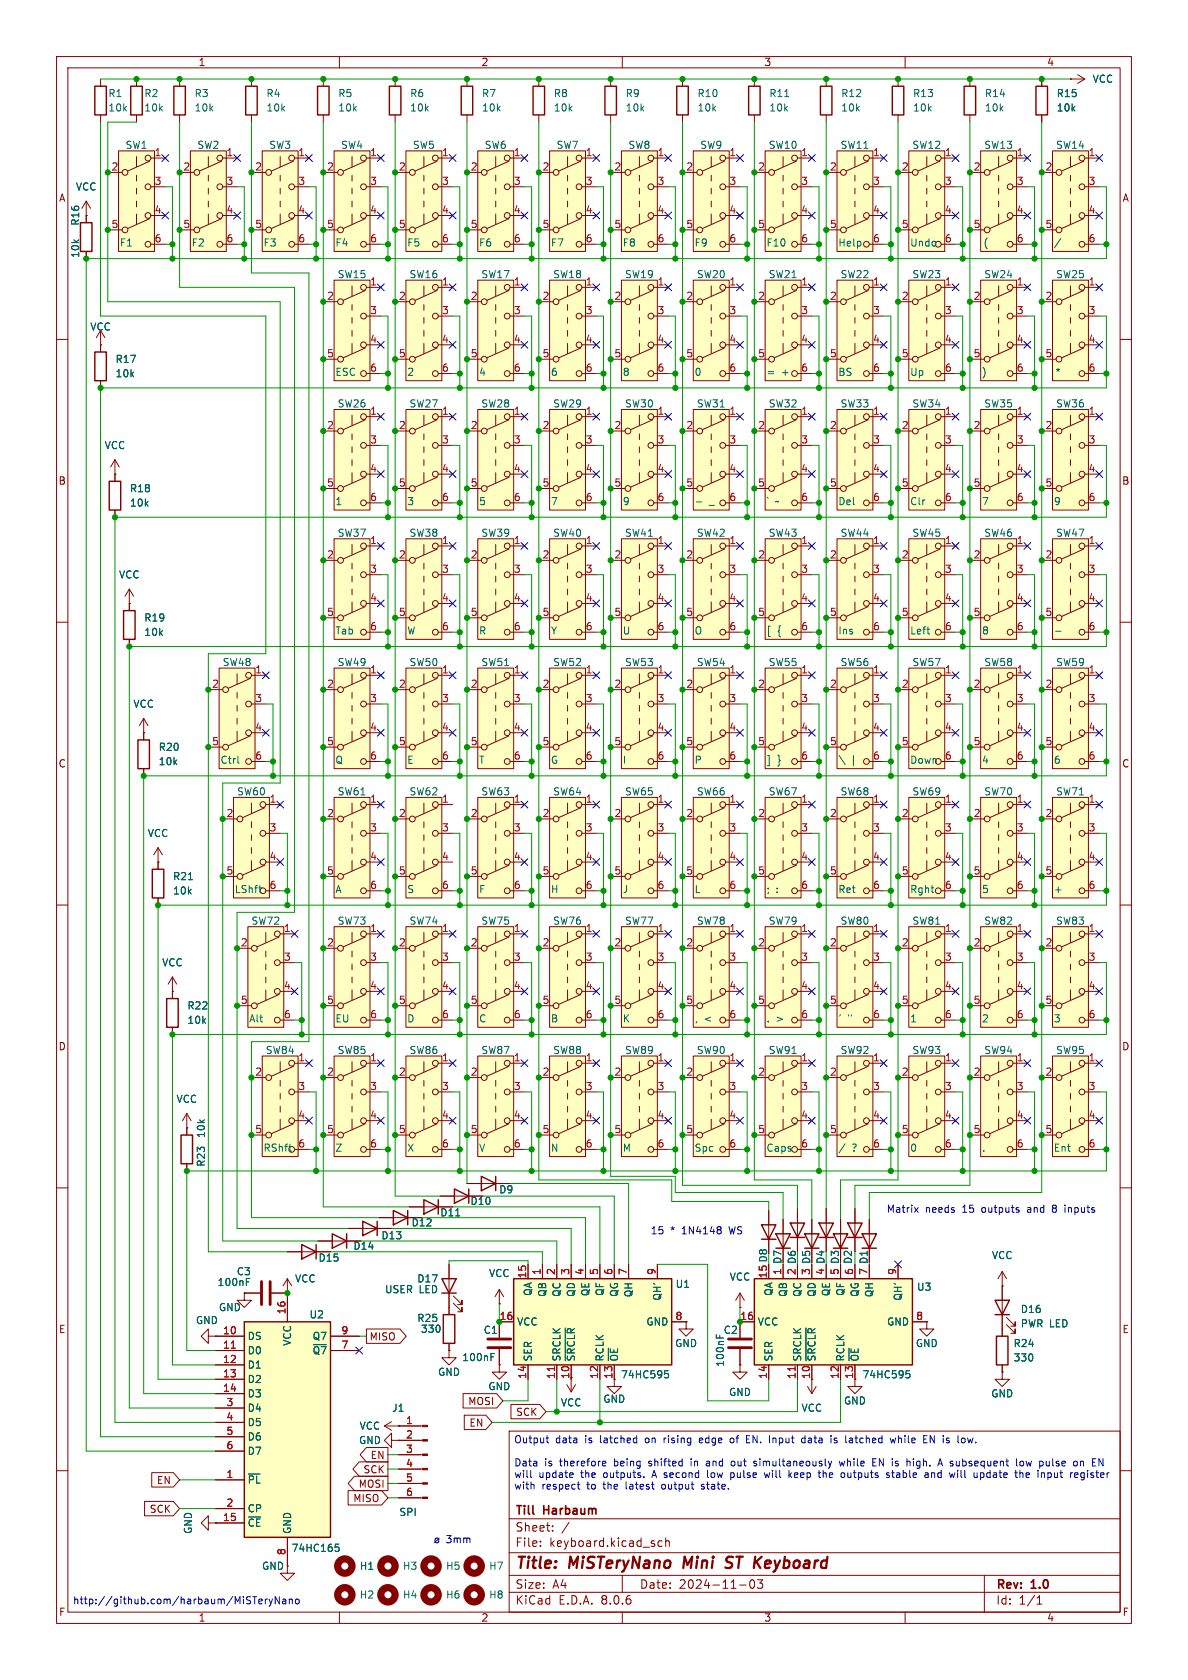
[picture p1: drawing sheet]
<svg xmlns="http://www.w3.org/2000/svg" width="210mm" height="297mm" viewBox="0 0 210 297" stroke-linecap="round" stroke-linejoin="round" font-family="sans-serif">
<defs><g id="words">
<g font-size="2.8" fill="#840000">
<text x="91" y="277.9">Title:</text>
<text x="100.7" y="277.9">MiSTeryNano</text>
<text x="121.7" y="277.9">Mini</text>
<text x="130" y="277.9">ST Keyboard</text>
</g>
<g font-size="2.1" fill="#840000">
<text x="91" y="268.2">Till</text>
<text x="96.2" y="268.2">Harbaum</text>
<text x="91" y="273.7">File:</text>
<text x="91" y="271">Sheet:</text>
<text x="97.1" y="273.7">keyboard.kicad_sch</text>
<text x="91" y="281.1">Size:</text>
<text x="97.7" y="281.1">A4</text>
<text x="113" y="281.1">Date:</text>
<text x="120" y="281.1">2024-11-03</text>
<text x="176" y="281.3">Rev:</text>
<text x="182.4" y="281.3">1.0</text>
<text x="91" y="283.9">KiCad</text>
<text x="98.7" y="283.9">E.D.A.</text>
<text x="106.3" y="283.9">8.0.6</text>
<text x="176" y="283.9">Id:</text>
<text x="180.1" y="283.9">1/1</text>
</g>
<g font-size="1.8" fill="#840000">
<text x="35" y="11.9">1</text>
<text x="85" y="11.9">2</text>
<text x="135" y="11.9">3</text>
<text x="185" y="11.9">4</text>
<text x="10.3" y="35.9">A</text>
<text x="198.4" y="35.9">A</text>
<text x="10.3" y="85.9">B</text>
<text x="198.3" y="85.9">B</text>
<text x="10.3" y="135.9">C</text>
<text x="198.3" y="135.9">C</text>
<text x="10.3" y="185.9">D</text>
<text x="198.3" y="185.9">D</text>
<text x="77.7" y="215.2">D11</text>
<text x="83.1" y="213.2">D10</text>
<text x="10.3" y="235.9">E</text>
<text x="65.2" y="237.2">MISO</text>
<text x="198.3" y="235.9">E</text>
<text x="100.7" y="243.9" transform="rotate(-90 100.7 243.9)">10</text>
<text x="108.3" y="243.9" transform="rotate(-90 108.3 243.9)">13</text>
<text x="143.3" y="243.9" transform="rotate(-90 143.3 243.9)">10</text>
<text x="150.9" y="243.9" transform="rotate(-90 150.9 243.9)">13</text>
<text x="82.7" y="248.6">MOSI</text>
<text x="91.1" y="250.5">SCK</text>
<text x="82.9" y="252.4">EN</text>
<text x="27.6" y="262.6">EN</text>
<text x="63.3" y="263.2">MOSI</text>
<text x="64.2" y="260.7">SCK</text>
<text x="65.4" y="258.1">EN</text>
<text x="26.4" y="267.7">SCK</text>
<text x="62.4" y="265.7">MISO</text>
<text x="10.3" y="285.9">F</text>
<text x="35" y="286.9">1</text>
<text x="85" y="286.9">2</text>
<text x="135" y="286.9">3</text>
<text x="185" y="286.9">4</text>
<text x="198.4" y="285.9">F</text>
</g>
<g font-size="1.8" fill="#006464">
<text x="19.1" y="17.4">R1</text>
<text x="25.4" y="17.4">R2</text>
<text x="34.3" y="17.4">R3</text>
<text x="47" y="17.4">R4</text>
<text x="59.7" y="17.4">R5</text>
<text x="72.4" y="17.4">R6</text>
<text x="85.1" y="17.4">R7</text>
<text x="97.8" y="17.4">R8</text>
<text x="110.5" y="17.4">R9</text>
<text x="123.2" y="17.4">R10</text>
<text x="135.9" y="17.4">R11</text>
<text x="148.6" y="17.4">R12</text>
<text x="161.3" y="17.4">R13</text>
<text x="174" y="17.4">R14</text>
<text x="186.7" y="17.4">R15</text>
<text x="193" y="14.8">VCC</text>
<text x="19.1" y="19.9">10k</text>
<text x="25.4" y="19.9">10k</text>
<text x="34.3" y="19.9">10k</text>
<text x="47" y="19.9">10k</text>
<text x="59.7" y="19.9">10k</text>
<text x="72.4" y="19.9">10k</text>
<text x="85.1" y="19.9">10k</text>
<text x="97.8" y="19.9">10k</text>
<text x="110.5" y="19.9">10k</text>
<text x="123.2" y="19.9">10k</text>
<text x="135.9" y="19.9">10k</text>
<text x="148.6" y="19.9">10k</text>
<text x="161.3" y="19.9">10k</text>
<text x="174" y="19.9">10k</text>
<text x="186.7" y="19.9">10k</text>
<text x="22.1" y="26.5">SW1</text>
<text x="34.8" y="26.5">SW2</text>
<text x="47.5" y="26.5">SW3</text>
<text x="60.2" y="26.5">SW4</text>
<text x="72.9" y="26.5">SW5</text>
<text x="85.6" y="26.5">SW6</text>
<text x="98.3" y="26.5">SW7</text>
<text x="111" y="26.5">SW8</text>
<text x="123.7" y="26.5">SW9</text>
<text x="135.8" y="26.5">SW10</text>
<text x="148.5" y="26.5">SW11</text>
<text x="161.2" y="26.5">SW12</text>
<text x="173.9" y="26.5">SW13</text>
<text x="186.6" y="26.5">SW14</text>
<text x="13.3" y="33.9">VCC</text>
<text x="14.2" y="40" transform="rotate(-90 14.2 40)">R16</text>
<text x="14.2" y="45.7" transform="rotate(-90 14.2 45.7)">10k</text>
<text x="21.1" y="43.8">F1</text>
<text x="33.8" y="43.8">F2</text>
<text x="46.5" y="43.8">F3</text>
<text x="59.2" y="43.8">F4</text>
<text x="71.9" y="43.8">F5</text>
<text x="84.6" y="43.8">F6</text>
<text x="97.3" y="43.8">F7</text>
<text x="110" y="43.8">F8</text>
<text x="122.7" y="43.8">F9</text>
<text x="135.4" y="43.8">F10</text>
<text x="148.1" y="43.8">Help</text>
<text x="160.8" y="43.8">Undo</text>
<text x="173.7" y="43.8">(</text>
<text x="59.6" y="49.4">SW15</text>
<text x="72.3" y="49.4">SW16</text>
<text x="85" y="49.4">SW17</text>
<text x="97.7" y="49.4">SW18</text>
<text x="110.4" y="49.4">SW19</text>
<text x="123.1" y="49.4">SW20</text>
<text x="135.8" y="49.4">SW21</text>
<text x="148.5" y="49.4">SW22</text>
<text x="161.2" y="49.4">SW23</text>
<text x="173.9" y="49.4">SW24</text>
<text x="186.6" y="49.4">SW25</text>
<text x="15.9" y="58.6">VCC</text>
<text x="20.3" y="64.4">R17</text>
<text x="20.3" y="66.9">10k</text>
<text x="59.2" y="66.6">ESC</text>
<text x="71.9" y="66.6">2</text>
<text x="84.6" y="66.6">4</text>
<text x="97.3" y="66.6">6</text>
<text x="110" y="66.6">8</text>
<text x="122.7" y="66.6">0</text>
<text x="135.4" y="66.6">=</text>
<text x="138.1" y="66.6">+</text>
<text x="148.1" y="66.6">BS</text>
<text x="160.8" y="66.6">Up</text>
<text x="173.5" y="66.6">)</text>
<text x="186.4" y="66.6">*</text>
<text x="59.6" y="72.2">SW26</text>
<text x="72.3" y="72.2">SW27</text>
<text x="85" y="72.2">SW28</text>
<text x="97.7" y="72.2">SW29</text>
<text x="110.4" y="72.2">SW30</text>
<text x="123.1" y="72.2">SW31</text>
<text x="135.8" y="72.2">SW32</text>
<text x="148.5" y="72.2">SW33</text>
<text x="161.2" y="72.2">SW34</text>
<text x="173.9" y="72.2">SW35</text>
<text x="186.6" y="72.2">SW36</text>
<text x="18.4" y="79.6">VCC</text>
<text x="22.9" y="89.8">10k</text>
<text x="22.9" y="87.2">R18</text>
<text x="59.2" y="89.5">1</text>
<text x="71.9" y="89.5">3</text>
<text x="84.6" y="89.5">5</text>
<text x="97.3" y="89.5">7</text>
<text x="110" y="89.5">9</text>
<text x="135.4" y="89.5">` ~</text>
<text x="148.1" y="89.5">Del</text>
<text x="160.8" y="89.5">Clr</text>
<text x="173.5" y="89.5">7</text>
<text x="186.2" y="89.5">9</text>
<text x="59.6" y="95.1">SW37</text>
<text x="72.3" y="95.1">SW38</text>
<text x="85" y="95.1">SW39</text>
<text x="97.7" y="95.1">SW40</text>
<text x="110.4" y="95.1">SW41</text>
<text x="123.1" y="95.1">SW42</text>
<text x="135.8" y="95.1">SW43</text>
<text x="148.5" y="95.1">SW44</text>
<text x="161.2" y="95.1">SW45</text>
<text x="173.9" y="95.1">SW46</text>
<text x="186.6" y="95.1">SW47</text>
<text x="20.9" y="102.5">VCC</text>
<text x="25.4" y="112.6">10k</text>
<text x="25.4" y="110.1">R19</text>
<text x="59.2" y="112.4">Tab</text>
<text x="71.9" y="112.4">W</text>
<text x="84.6" y="112.4">R</text>
<text x="97.3" y="112.4">Y</text>
<text x="110" y="112.4">U</text>
<text x="122.7" y="112.4">O</text>
<text x="135.4" y="112.4">[</text>
<text x="137.4" y="112.4">{</text>
<text x="148.1" y="112.4">Ins</text>
<text x="160.8" y="112.4">Left</text>
<text x="173.5" y="112.4">8</text>
<text x="39.3" y="118">SW48</text>
<text x="59.6" y="118">SW49</text>
<text x="72.3" y="118">SW50</text>
<text x="85" y="118">SW51</text>
<text x="97.7" y="118">SW52</text>
<text x="110.4" y="118">SW53</text>
<text x="123.1" y="118">SW54</text>
<text x="135.8" y="118">SW55</text>
<text x="148.5" y="118">SW56</text>
<text x="161.2" y="118">SW57</text>
<text x="173.9" y="118">SW58</text>
<text x="186.6" y="118">SW59</text>
<text x="23.5" y="125.3">VCC</text>
<text x="27.9" y="135.5">10k</text>
<text x="27.9" y="132.9">R20</text>
<text x="38.9" y="135.2">Ctrl</text>
<text x="59.2" y="135.2">Q</text>
<text x="71.9" y="135.2">E</text>
<text x="84.6" y="135.2">T</text>
<text x="97.3" y="135.2">G</text>
<text x="110" y="135.2">I</text>
<text x="122.7" y="135.2">P</text>
<text x="135.4" y="135.2">]</text>
<text x="137.4" y="135.2">}</text>
<text x="148.3" y="135.2">\</text>
<text x="150.4" y="135.2">|</text>
<text x="160.8" y="135.2">Down</text>
<text x="173.5" y="135.2">4</text>
<text x="186.2" y="135.2">6</text>
<text x="41.8" y="140.8">SW60</text>
<text x="59.6" y="140.8">SW61</text>
<text x="72.3" y="140.8">SW62</text>
<text x="85" y="140.8">SW63</text>
<text x="97.7" y="140.8">SW64</text>
<text x="110.4" y="140.8">SW65</text>
<text x="123.1" y="140.8">SW66</text>
<text x="135.8" y="140.8">SW67</text>
<text x="148.5" y="140.8">SW68</text>
<text x="161.2" y="140.8">SW69</text>
<text x="173.9" y="140.8">SW70</text>
<text x="186.6" y="140.8">SW71</text>
<text x="26" y="148.2">VCC</text>
<text x="30.5" y="155.8">R21</text>
<text x="30.5" y="158.3">10k</text>
<text x="41.4" y="158.1">LShft</text>
<text x="59.2" y="158.1">A</text>
<text x="71.9" y="158.1">S</text>
<text x="84.6" y="158.1">F</text>
<text x="97.3" y="158.1">H</text>
<text x="110" y="158.1">J</text>
<text x="122.7" y="158.1">L</text>
<text x="135.4" y="158.1">;</text>
<text x="137.2" y="158.1">:</text>
<text x="148.1" y="158.1">Ret</text>
<text x="160.8" y="158.1">Rght</text>
<text x="173.5" y="158.1">5</text>
<text x="186.2" y="158.1">+</text>
<text x="44.3" y="163.7">SW72</text>
<text x="59.6" y="163.7">SW73</text>
<text x="72.3" y="163.7">SW74</text>
<text x="85" y="163.7">SW75</text>
<text x="97.7" y="163.7">SW76</text>
<text x="110.4" y="163.7">SW77</text>
<text x="123.1" y="163.7">SW78</text>
<text x="135.8" y="163.7">SW79</text>
<text x="148.5" y="163.7">SW80</text>
<text x="161.2" y="163.7">SW81</text>
<text x="173.9" y="163.7">SW82</text>
<text x="186.6" y="163.7">SW83</text>
<text x="28.6" y="171">VCC</text>
<text x="33" y="178.7">R22</text>
<text x="33" y="181.2">10k</text>
<text x="44" y="180.9">Alt</text>
<text x="59.2" y="180.9">EU</text>
<text x="71.9" y="180.9">D</text>
<text x="84.6" y="180.9">C</text>
<text x="97.3" y="180.9">B</text>
<text x="110" y="180.9">K</text>
<text x="122.7" y="180.9">,</text>
<text x="124.5" y="180.9">&lt;</text>
<text x="135.4" y="180.9">.</text>
<text x="137.2" y="180.9">&gt;</text>
<text x="148.1" y="180.9">'</text>
<text x="149.9" y="180.9">&quot;</text>
<text x="160.8" y="180.9">1</text>
<text x="173.5" y="180.9">2</text>
<text x="186.2" y="180.9">3</text>
<text x="46.9" y="186.5">SW84</text>
<text x="59.6" y="186.5">SW85</text>
<text x="72.3" y="186.5">SW86</text>
<text x="85" y="186.5">SW87</text>
<text x="97.7" y="186.5">SW88</text>
<text x="110.4" y="186.5">SW89</text>
<text x="123.1" y="186.5">SW90</text>
<text x="135.8" y="186.5">SW91</text>
<text x="148.5" y="186.5">SW92</text>
<text x="161.2" y="186.5">SW93</text>
<text x="173.9" y="186.5">SW94</text>
<text x="186.6" y="186.5">SW95</text>
<text x="31.1" y="195.2">VCC</text>
<text x="36.4" y="201.3" transform="rotate(-90 36.4 201.3)">10k</text>
<text x="46.5" y="203.8">RShft</text>
<text x="59.2" y="203.8">Z</text>
<text x="71.9" y="203.8">X</text>
<text x="84.6" y="203.8">V</text>
<text x="97.3" y="203.8">N</text>
<text x="110" y="203.8">M</text>
<text x="122.7" y="203.8">Spc</text>
<text x="135.4" y="203.8">Caps</text>
<text x="150.6" y="203.8">?</text>
<text x="160.8" y="203.8">0</text>
<text x="173.5" y="203.8">.</text>
<text x="186.2" y="203.8">Ent</text>
<text x="36.4" y="206.4" transform="rotate(-90 36.4 206.4)">R23</text>
<text x="88.1" y="211.2">D9</text>
<text x="62.4" y="221.1">D14</text>
<text x="67.3" y="219.3">D13</text>
<text x="72.7" y="217">D12</text>
<text x="38.4" y="227.6">100nF</text>
<text x="41.8" y="225.7">C3</text>
<text x="52.1" y="226.9">VCC</text>
<text x="56.2" y="223.2">D15</text>
<text x="73.7" y="226.9">D17</text>
<text x="86.3" y="226">VCC</text>
<text x="119.3" y="227.9">U1</text>
<text x="128.9" y="226.6">VCC</text>
<text x="175.2" y="222.8">VCC</text>
<text x="38.6" y="232">GND</text>
<text x="54.6" y="233.3">U2</text>
<text x="68" y="228.8">USER LED</text>
<text x="73.7" y="233.9">R25</text>
<text x="94.2" y="229.2" transform="rotate(-90 94.2 229.2)">QA</text>
<text x="96.7" y="229.4" transform="rotate(-90 96.7 229.4)">QB</text>
<text x="99.3" y="229.4" transform="rotate(-90 99.3 229.4)">QC</text>
<text x="101.8" y="229.4" transform="rotate(-90 101.8 229.4)">QD</text>
<text x="104.4" y="229.3" transform="rotate(-90 104.4 229.3)">QE</text>
<text x="106.9" y="229.2" transform="rotate(-90 106.9 229.2)">QF</text>
<text x="109.4" y="229.4" transform="rotate(-90 109.4 229.4)">QG</text>
<text x="112" y="229.4" transform="rotate(-90 112 229.4)">QH</text>
<text x="117.1" y="230" transform="rotate(-90 117.1 230)">QH'</text>
<text x="136.8" y="229.2" transform="rotate(-90 136.8 229.2)">QA</text>
<text x="139.3" y="229.4" transform="rotate(-90 139.3 229.4)">QB</text>
<text x="141.8" y="229.4" transform="rotate(-90 141.8 229.4)">QC</text>
<text x="144.4" y="229.4" transform="rotate(-90 144.4 229.4)">QD</text>
<text x="146.9" y="229.3" transform="rotate(-90 146.9 229.3)">QE</text>
<text x="149.5" y="229.2" transform="rotate(-90 149.5 229.2)">QF</text>
<text x="152" y="229.4" transform="rotate(-90 152 229.4)">QG</text>
<text x="154.5" y="229.4" transform="rotate(-90 154.5 229.4)">QH</text>
<text x="159.6" y="230" transform="rotate(-90 159.6 230)">QH'</text>
<text x="162" y="228.4">U3</text>
<text x="180.3" y="232.3">D16</text>
<text x="34.5" y="234.3">GND</text>
<text x="43.7" y="237.1">DS</text>
<text x="43.7" y="239.6">D0</text>
<text x="51.7" y="238" transform="rotate(-90 51.7 238)">VCC</text>
<text x="55.2" y="239.6">~{Q7}</text>
<text x="55.2" y="237.1">Q7</text>
<text x="74.3" y="235.8">330</text>
<text x="85.4" y="236">C1</text>
<text x="91.3" y="234.5">VCC</text>
<text x="114.2" y="234.5">GND</text>
<text x="119.2" y="238.4">GND</text>
<text x="127.8" y="236">C2</text>
<text x="133.9" y="234.5">VCC</text>
<text x="156.7" y="234.5">GND</text>
<text x="161.8" y="238.4">GND</text>
<text x="179.1" y="238.4">R24</text>
<text x="180.3" y="234.9">PWR LED</text>
<text x="43.7" y="242.2">D1</text>
<text x="43.7" y="244.7">D2</text>
<text x="77.3" y="243.4">GND</text>
<text x="81.6" y="240.8">100nF</text>
<text x="86.2" y="246">GND</text>
<text x="94.2" y="240.8" transform="rotate(-90 94.2 240.8)">SER</text>
<text x="99.3" y="240.8" transform="rotate(-90 99.3 240.8)">SRCLK</text>
<text x="101.8" y="240.8" transform="rotate(-90 101.8 240.8)">~{SRCLR}</text>
<text x="106.9" y="240.8" transform="rotate(-90 106.9 240.8)">RCLK</text>
<text x="109.4" y="240.8" transform="rotate(-90 109.4 240.8)">~{OE}</text>
<text x="109.7" y="243.9">74HC595</text>
<text x="128.2" y="241.7" transform="rotate(-90 128.2 241.7)">100nF</text>
<text x="136.8" y="240.8" transform="rotate(-90 136.8 240.8)">SER</text>
<text x="141.8" y="240.8" transform="rotate(-90 141.8 240.8)">SRCLK</text>
<text x="144.4" y="240.8" transform="rotate(-90 144.4 240.8)">~{SRCLR}</text>
<text x="149.5" y="240.8" transform="rotate(-90 149.5 240.8)">RCLK</text>
<text x="152" y="240.8" transform="rotate(-90 152 240.8)">~{OE}</text>
<text x="152.4" y="243.9">74HC595</text>
<text x="179.1" y="240.9">330</text>
<text x="43.7" y="247.2">D3</text>
<text x="43.7" y="249.8">D4</text>
<text x="69.2" y="249.8">J1</text>
<text x="99" y="248.8">VCC</text>
<text x="106.5" y="248.2">GND</text>
<text x="128.8" y="247">GND</text>
<text x="141.6" y="249.8">VCC</text>
<text x="149.1" y="248.5">GND</text>
<text x="175.1" y="247.2">GND</text>
<text x="43.7" y="252.3">D5</text>
<text x="43.7" y="254.9">D6</text>
<text x="43.7" y="257.4">D7</text>
<text x="63.4" y="255.5">GND</text>
<text x="63.5" y="253">VCC</text>
<text x="43.7" y="262.5">~{PL}</text>
<text x="43.7" y="267.6">CP</text>
<text x="70.5" y="268.2">SPI</text>
<text x="34.1" y="271.3" transform="rotate(-90 34.1 271.3)">GND</text>
<text x="43.7" y="270.1">~{CE}</text>
<text x="51.4" y="274.5">74HC165</text>
<text x="51.7" y="271.3" transform="rotate(-90 51.7 271.3)">GND</text>
<text x="46.2" y="277.7">GND</text>
<text x="63.5" y="277.7">H1</text>
<text x="71.1" y="277.7">H3</text>
<text x="78.7" y="277.7">H5</text>
<text x="86.4" y="277.7">H7</text>
<text x="63.5" y="282.8">H2</text>
<text x="71.1" y="282.8">H4</text>
<text x="78.7" y="282.8">H6</text>
<text x="86.4" y="282.8">H8</text>
</g>
<g font-size="1.8" fill="#a90000">
<text x="27.2" y="27.7">1</text>
<text x="39.9" y="27.7">1</text>
<text x="52.6" y="27.7">1</text>
<text x="65.3" y="27.7">1</text>
<text x="78" y="27.7">1</text>
<text x="90.7" y="27.7">1</text>
<text x="103.4" y="27.7">1</text>
<text x="116.1" y="27.7">1</text>
<text x="128.8" y="27.7">1</text>
<text x="141.5" y="27.7">1</text>
<text x="154.2" y="27.7">1</text>
<text x="166.9" y="27.7">1</text>
<text x="179.6" y="27.7">1</text>
<text x="192.3" y="27.7">1</text>
<text x="19.6" y="30.2">2</text>
<text x="27.2" y="32.8">3</text>
<text x="32.3" y="30.2">2</text>
<text x="39.9" y="32.8">3</text>
<text x="45" y="30.2">2</text>
<text x="52.6" y="32.8">3</text>
<text x="57.7" y="30.2">2</text>
<text x="65.3" y="32.8">3</text>
<text x="70.4" y="30.2">2</text>
<text x="78" y="32.8">3</text>
<text x="83.1" y="30.2">2</text>
<text x="90.7" y="32.8">3</text>
<text x="95.8" y="30.2">2</text>
<text x="103.4" y="32.8">3</text>
<text x="108.5" y="30.2">2</text>
<text x="116.1" y="32.8">3</text>
<text x="121.2" y="30.2">2</text>
<text x="128.8" y="32.8">3</text>
<text x="133.9" y="30.2">2</text>
<text x="141.5" y="32.8">3</text>
<text x="146.6" y="30.2">2</text>
<text x="154.2" y="32.8">3</text>
<text x="159.3" y="30.2">2</text>
<text x="166.9" y="32.8">3</text>
<text x="172" y="30.2">2</text>
<text x="179.6" y="32.8">3</text>
<text x="184.7" y="30.2">2</text>
<text x="192.3" y="32.8">3</text>
<text x="19.6" y="40.4">5</text>
<text x="27.2" y="37.8">4</text>
<text x="32.3" y="40.4">5</text>
<text x="39.9" y="37.8">4</text>
<text x="45" y="40.4">5</text>
<text x="52.6" y="37.8">4</text>
<text x="57.7" y="40.4">5</text>
<text x="65.3" y="37.8">4</text>
<text x="70.4" y="40.4">5</text>
<text x="78" y="37.8">4</text>
<text x="83.1" y="40.4">5</text>
<text x="90.7" y="37.8">4</text>
<text x="95.8" y="40.4">5</text>
<text x="103.4" y="37.8">4</text>
<text x="108.5" y="40.4">5</text>
<text x="116.1" y="37.8">4</text>
<text x="121.2" y="40.4">5</text>
<text x="128.8" y="37.8">4</text>
<text x="133.9" y="40.4">5</text>
<text x="141.5" y="37.8">4</text>
<text x="146.6" y="40.4">5</text>
<text x="154.2" y="37.8">4</text>
<text x="159.3" y="40.4">5</text>
<text x="166.9" y="37.8">4</text>
<text x="172" y="40.4">5</text>
<text x="179.6" y="37.8">4</text>
<text x="184.7" y="40.4">5</text>
<text x="192.3" y="37.8">4</text>
<text x="27.2" y="42.9">6</text>
<text x="39.9" y="42.9">6</text>
<text x="52.6" y="42.9">6</text>
<text x="65.3" y="42.9">6</text>
<text x="78" y="42.9">6</text>
<text x="90.7" y="42.9">6</text>
<text x="103.4" y="42.9">6</text>
<text x="116.1" y="42.9">6</text>
<text x="128.8" y="42.9">6</text>
<text x="141.5" y="42.9">6</text>
<text x="154.2" y="42.9">6</text>
<text x="166.9" y="42.9">6</text>
<text x="179.6" y="42.9">6</text>
<text x="192.3" y="42.9">6</text>
<text x="57.7" y="53.1">2</text>
<text x="65.3" y="50.5">1</text>
<text x="70.4" y="53.1">2</text>
<text x="78" y="50.5">1</text>
<text x="83.1" y="53.1">2</text>
<text x="90.7" y="50.5">1</text>
<text x="95.8" y="53.1">2</text>
<text x="103.4" y="50.5">1</text>
<text x="108.5" y="53.1">2</text>
<text x="116.1" y="50.5">1</text>
<text x="121.2" y="53.1">2</text>
<text x="128.8" y="50.5">1</text>
<text x="133.9" y="53.1">2</text>
<text x="141.5" y="50.5">1</text>
<text x="146.6" y="53.1">2</text>
<text x="154.2" y="50.5">1</text>
<text x="159.3" y="53.1">2</text>
<text x="166.9" y="50.5">1</text>
<text x="172" y="53.1">2</text>
<text x="179.6" y="50.5">1</text>
<text x="184.7" y="53.1">2</text>
<text x="192.3" y="50.5">1</text>
<text x="65.3" y="55.6">3</text>
<text x="78" y="55.6">3</text>
<text x="90.7" y="55.6">3</text>
<text x="103.4" y="55.6">3</text>
<text x="116.1" y="55.6">3</text>
<text x="128.8" y="55.6">3</text>
<text x="141.5" y="55.6">3</text>
<text x="154.2" y="55.6">3</text>
<text x="166.9" y="55.6">3</text>
<text x="179.6" y="55.6">3</text>
<text x="192.3" y="55.6">3</text>
<text x="57.7" y="63.2">5</text>
<text x="65.3" y="60.7">4</text>
<text x="65.3" y="65.8">6</text>
<text x="70.4" y="63.2">5</text>
<text x="78" y="60.7">4</text>
<text x="78" y="65.8">6</text>
<text x="83.1" y="63.2">5</text>
<text x="90.7" y="60.7">4</text>
<text x="90.7" y="65.8">6</text>
<text x="95.8" y="63.2">5</text>
<text x="103.4" y="60.7">4</text>
<text x="103.4" y="65.8">6</text>
<text x="108.5" y="63.2">5</text>
<text x="116.1" y="60.7">4</text>
<text x="116.1" y="65.8">6</text>
<text x="121.2" y="63.2">5</text>
<text x="128.8" y="60.7">4</text>
<text x="128.8" y="65.8">6</text>
<text x="133.9" y="63.2">5</text>
<text x="141.5" y="60.7">4</text>
<text x="141.5" y="65.8">6</text>
<text x="146.6" y="63.2">5</text>
<text x="154.2" y="60.7">4</text>
<text x="154.2" y="65.8">6</text>
<text x="159.3" y="63.2">5</text>
<text x="166.9" y="60.7">4</text>
<text x="166.9" y="65.8">6</text>
<text x="172" y="63.2">5</text>
<text x="179.6" y="60.7">4</text>
<text x="179.6" y="65.8">6</text>
<text x="184.7" y="63.2">5</text>
<text x="192.3" y="60.7">4</text>
<text x="192.3" y="65.8">6</text>
<text x="57.7" y="75.9">2</text>
<text x="65.3" y="73.4">1</text>
<text x="70.4" y="75.9">2</text>
<text x="78" y="73.4">1</text>
<text x="83.1" y="75.9">2</text>
<text x="90.7" y="73.4">1</text>
<text x="95.8" y="75.9">2</text>
<text x="103.4" y="73.4">1</text>
<text x="108.5" y="75.9">2</text>
<text x="116.1" y="73.4">1</text>
<text x="121.2" y="75.9">2</text>
<text x="128.8" y="73.4">1</text>
<text x="133.9" y="75.9">2</text>
<text x="141.5" y="73.4">1</text>
<text x="146.6" y="75.9">2</text>
<text x="154.2" y="73.4">1</text>
<text x="159.3" y="75.9">2</text>
<text x="166.9" y="73.4">1</text>
<text x="172" y="75.9">2</text>
<text x="179.6" y="73.4">1</text>
<text x="184.7" y="75.9">2</text>
<text x="192.3" y="73.4">1</text>
<text x="65.3" y="78.5">3</text>
<text x="65.3" y="83.6">4</text>
<text x="78" y="78.5">3</text>
<text x="78" y="83.6">4</text>
<text x="90.7" y="78.5">3</text>
<text x="90.7" y="83.6">4</text>
<text x="103.4" y="78.5">3</text>
<text x="103.4" y="83.6">4</text>
<text x="116.1" y="78.5">3</text>
<text x="116.1" y="83.6">4</text>
<text x="128.8" y="78.5">3</text>
<text x="128.8" y="83.6">4</text>
<text x="141.5" y="78.5">3</text>
<text x="141.5" y="83.6">4</text>
<text x="154.2" y="78.5">3</text>
<text x="154.2" y="83.6">4</text>
<text x="166.9" y="78.5">3</text>
<text x="166.9" y="83.6">4</text>
<text x="179.6" y="78.5">3</text>
<text x="179.6" y="83.6">4</text>
<text x="192.3" y="78.5">3</text>
<text x="192.3" y="83.6">4</text>
<text x="57.7" y="86.1">5</text>
<text x="65.3" y="88.6">6</text>
<text x="70.4" y="86.1">5</text>
<text x="78" y="88.6">6</text>
<text x="83.1" y="86.1">5</text>
<text x="90.7" y="88.6">6</text>
<text x="95.8" y="86.1">5</text>
<text x="103.4" y="88.6">6</text>
<text x="108.5" y="86.1">5</text>
<text x="116.1" y="88.6">6</text>
<text x="121.2" y="86.1">5</text>
<text x="128.8" y="88.6">6</text>
<text x="133.9" y="86.1">5</text>
<text x="141.5" y="88.6">6</text>
<text x="146.6" y="86.1">5</text>
<text x="154.2" y="88.6">6</text>
<text x="159.3" y="86.1">5</text>
<text x="166.9" y="88.6">6</text>
<text x="172" y="86.1">5</text>
<text x="179.6" y="88.6">6</text>
<text x="184.7" y="86.1">5</text>
<text x="192.3" y="88.6">6</text>
<text x="57.7" y="98.8">2</text>
<text x="65.3" y="96.3">1</text>
<text x="65.3" y="101.3">3</text>
<text x="70.4" y="98.8">2</text>
<text x="78" y="96.3">1</text>
<text x="78" y="101.3">3</text>
<text x="83.1" y="98.8">2</text>
<text x="90.7" y="96.3">1</text>
<text x="90.7" y="101.3">3</text>
<text x="95.8" y="98.8">2</text>
<text x="103.4" y="96.3">1</text>
<text x="103.4" y="101.3">3</text>
<text x="108.5" y="98.8">2</text>
<text x="116.1" y="96.3">1</text>
<text x="116.1" y="101.3">3</text>
<text x="121.2" y="98.8">2</text>
<text x="128.8" y="96.3">1</text>
<text x="128.8" y="101.3">3</text>
<text x="133.9" y="98.8">2</text>
<text x="141.5" y="96.3">1</text>
<text x="141.5" y="101.3">3</text>
<text x="146.6" y="98.8">2</text>
<text x="154.2" y="96.3">1</text>
<text x="154.2" y="101.3">3</text>
<text x="159.3" y="98.8">2</text>
<text x="166.9" y="96.3">1</text>
<text x="166.9" y="101.3">3</text>
<text x="172" y="98.8">2</text>
<text x="179.6" y="96.3">1</text>
<text x="179.6" y="101.3">3</text>
<text x="184.7" y="98.8">2</text>
<text x="192.3" y="96.3">1</text>
<text x="192.3" y="101.3">3</text>
<text x="65.3" y="106.4">4</text>
<text x="78" y="106.4">4</text>
<text x="90.7" y="106.4">4</text>
<text x="103.4" y="106.4">4</text>
<text x="116.1" y="106.4">4</text>
<text x="128.8" y="106.4">4</text>
<text x="141.5" y="106.4">4</text>
<text x="154.2" y="106.4">4</text>
<text x="166.9" y="106.4">4</text>
<text x="179.6" y="106.4">4</text>
<text x="192.3" y="106.4">4</text>
<text x="57.7" y="109">5</text>
<text x="65.3" y="111.5">6</text>
<text x="70.4" y="109">5</text>
<text x="78" y="111.5">6</text>
<text x="83.1" y="109">5</text>
<text x="90.7" y="111.5">6</text>
<text x="95.8" y="109">5</text>
<text x="103.4" y="111.5">6</text>
<text x="108.5" y="109">5</text>
<text x="116.1" y="111.5">6</text>
<text x="121.2" y="109">5</text>
<text x="128.8" y="111.5">6</text>
<text x="133.9" y="109">5</text>
<text x="141.5" y="111.5">6</text>
<text x="146.6" y="109">5</text>
<text x="154.2" y="111.5">6</text>
<text x="159.3" y="109">5</text>
<text x="166.9" y="111.5">6</text>
<text x="172" y="109">5</text>
<text x="179.6" y="111.5">6</text>
<text x="184.7" y="109">5</text>
<text x="192.3" y="111.5">6</text>
<text x="45" y="119.1">1</text>
<text x="65.3" y="119.1">1</text>
<text x="78" y="119.1">1</text>
<text x="90.7" y="119.1">1</text>
<text x="103.4" y="119.1">1</text>
<text x="116.1" y="119.1">1</text>
<text x="128.8" y="119.1">1</text>
<text x="141.5" y="119.1">1</text>
<text x="154.2" y="119.1">1</text>
<text x="166.9" y="119.1">1</text>
<text x="179.6" y="119.1">1</text>
<text x="192.3" y="119.1">1</text>
<text x="37.4" y="121.7">2</text>
<text x="45" y="124.2">3</text>
<text x="57.7" y="121.7">2</text>
<text x="65.3" y="124.2">3</text>
<text x="70.4" y="121.7">2</text>
<text x="78" y="124.2">3</text>
<text x="83.1" y="121.7">2</text>
<text x="90.7" y="124.2">3</text>
<text x="95.8" y="121.7">2</text>
<text x="103.4" y="124.2">3</text>
<text x="108.5" y="121.7">2</text>
<text x="116.1" y="124.2">3</text>
<text x="121.2" y="121.7">2</text>
<text x="128.8" y="124.2">3</text>
<text x="133.9" y="121.7">2</text>
<text x="141.5" y="124.2">3</text>
<text x="146.6" y="121.7">2</text>
<text x="154.2" y="124.2">3</text>
<text x="159.3" y="121.7">2</text>
<text x="166.9" y="124.2">3</text>
<text x="172" y="121.7">2</text>
<text x="179.6" y="124.2">3</text>
<text x="184.7" y="121.7">2</text>
<text x="192.3" y="124.2">3</text>
<text x="37.4" y="131.8">5</text>
<text x="45" y="129.3">4</text>
<text x="57.7" y="131.8">5</text>
<text x="65.3" y="129.3">4</text>
<text x="70.4" y="131.8">5</text>
<text x="78" y="129.3">4</text>
<text x="83.1" y="131.8">5</text>
<text x="90.7" y="129.3">4</text>
<text x="95.8" y="131.8">5</text>
<text x="103.4" y="129.3">4</text>
<text x="108.5" y="131.8">5</text>
<text x="116.1" y="129.3">4</text>
<text x="121.2" y="131.8">5</text>
<text x="128.8" y="129.3">4</text>
<text x="133.9" y="131.8">5</text>
<text x="141.5" y="129.3">4</text>
<text x="146.6" y="131.8">5</text>
<text x="154.2" y="129.3">4</text>
<text x="159.3" y="131.8">5</text>
<text x="166.9" y="129.3">4</text>
<text x="172" y="131.8">5</text>
<text x="179.6" y="129.3">4</text>
<text x="184.7" y="131.8">5</text>
<text x="192.3" y="129.3">4</text>
<text x="45" y="134.4">6</text>
<text x="65.3" y="134.4">6</text>
<text x="78" y="134.4">6</text>
<text x="90.7" y="134.4">6</text>
<text x="103.4" y="134.4">6</text>
<text x="116.1" y="134.4">6</text>
<text x="128.8" y="134.4">6</text>
<text x="141.5" y="134.4">6</text>
<text x="154.2" y="134.4">6</text>
<text x="166.9" y="134.4">6</text>
<text x="179.6" y="134.4">6</text>
<text x="192.3" y="134.4">6</text>
<text x="47.6" y="142">1</text>
<text x="65.3" y="142">1</text>
<text x="78" y="142">1</text>
<text x="90.7" y="142">1</text>
<text x="103.4" y="142">1</text>
<text x="116.1" y="142">1</text>
<text x="128.8" y="142">1</text>
<text x="141.5" y="142">1</text>
<text x="154.2" y="142">1</text>
<text x="166.9" y="142">1</text>
<text x="179.6" y="142">1</text>
<text x="192.3" y="142">1</text>
<text x="39.9" y="144.5">2</text>
<text x="47.6" y="147.1">3</text>
<text x="65.3" y="147.1">3</text>
<text x="70.4" y="144.5">2</text>
<text x="78" y="147.1">3</text>
<text x="83.1" y="144.5">2</text>
<text x="90.7" y="147.1">3</text>
<text x="95.8" y="144.5">2</text>
<text x="103.4" y="147.1">3</text>
<text x="108.5" y="144.5">2</text>
<text x="116.1" y="147.1">3</text>
<text x="121.2" y="144.5">2</text>
<text x="128.8" y="147.1">3</text>
<text x="133.9" y="144.5">2</text>
<text x="141.5" y="147.1">3</text>
<text x="146.6" y="144.5">2</text>
<text x="154.2" y="147.1">3</text>
<text x="159.3" y="144.5">2</text>
<text x="166.9" y="147.1">3</text>
<text x="172" y="144.5">2</text>
<text x="179.6" y="147.1">3</text>
<text x="184.7" y="144.5">2</text>
<text x="192.3" y="147.1">3</text>
<text x="39.9" y="154.7">5</text>
<text x="47.6" y="152.1">4</text>
<text x="57.7" y="154.7">5</text>
<text x="65.3" y="152.1">4</text>
<text x="70.4" y="154.7">5</text>
<text x="78" y="152.1">4</text>
<text x="83.1" y="154.7">5</text>
<text x="90.7" y="152.1">4</text>
<text x="95.8" y="154.7">5</text>
<text x="103.4" y="152.1">4</text>
<text x="108.5" y="154.7">5</text>
<text x="116.1" y="152.1">4</text>
<text x="121.2" y="154.7">5</text>
<text x="128.8" y="152.1">4</text>
<text x="133.9" y="154.7">5</text>
<text x="141.5" y="152.1">4</text>
<text x="146.6" y="154.7">5</text>
<text x="154.2" y="152.1">4</text>
<text x="159.3" y="154.7">5</text>
<text x="166.9" y="152.1">4</text>
<text x="172" y="154.7">5</text>
<text x="179.6" y="152.1">4</text>
<text x="184.7" y="154.7">5</text>
<text x="192.3" y="152.1">4</text>
<text x="47.6" y="157.2">6</text>
<text x="65.3" y="157.2">6</text>
<text x="78" y="157.2">6</text>
<text x="90.7" y="157.2">6</text>
<text x="103.4" y="157.2">6</text>
<text x="116.1" y="157.2">6</text>
<text x="128.8" y="157.2">6</text>
<text x="141.5" y="157.2">6</text>
<text x="154.2" y="157.2">6</text>
<text x="166.9" y="157.2">6</text>
<text x="179.6" y="157.2">6</text>
<text x="192.3" y="157.2">6</text>
<text x="42.5" y="167.4">2</text>
<text x="50.1" y="164.8">1</text>
<text x="57.7" y="167.4">2</text>
<text x="65.3" y="164.8">1</text>
<text x="70.4" y="167.4">2</text>
<text x="78" y="164.8">1</text>
<text x="83.1" y="167.4">2</text>
<text x="90.7" y="164.8">1</text>
<text x="95.8" y="167.4">2</text>
<text x="103.4" y="164.8">1</text>
<text x="108.5" y="167.4">2</text>
<text x="116.1" y="164.8">1</text>
<text x="121.2" y="167.4">2</text>
<text x="128.8" y="164.8">1</text>
<text x="133.9" y="167.4">2</text>
<text x="141.5" y="164.8">1</text>
<text x="146.6" y="167.4">2</text>
<text x="154.2" y="164.8">1</text>
<text x="159.3" y="167.4">2</text>
<text x="166.9" y="164.8">1</text>
<text x="172" y="167.4">2</text>
<text x="179.6" y="164.8">1</text>
<text x="184.7" y="167.4">2</text>
<text x="192.3" y="164.8">1</text>
<text x="50.1" y="169.9">3</text>
<text x="65.3" y="169.9">3</text>
<text x="78" y="169.9">3</text>
<text x="90.7" y="169.9">3</text>
<text x="103.4" y="169.9">3</text>
<text x="116.1" y="169.9">3</text>
<text x="128.8" y="169.9">3</text>
<text x="141.5" y="169.9">3</text>
<text x="154.2" y="169.9">3</text>
<text x="166.9" y="169.9">3</text>
<text x="179.6" y="169.9">3</text>
<text x="192.3" y="169.9">3</text>
<text x="42.5" y="177.5">5</text>
<text x="50.1" y="175">4</text>
<text x="57.7" y="177.5">5</text>
<text x="65.3" y="175">4</text>
<text x="70.4" y="177.5">5</text>
<text x="78" y="175">4</text>
<text x="83.1" y="177.5">5</text>
<text x="90.7" y="175">4</text>
<text x="95.8" y="177.5">5</text>
<text x="103.4" y="175">4</text>
<text x="108.5" y="177.5">5</text>
<text x="116.1" y="175">4</text>
<text x="121.2" y="177.5">5</text>
<text x="128.8" y="175">4</text>
<text x="133.9" y="177.5">5</text>
<text x="141.5" y="175">4</text>
<text x="146.6" y="177.5">5</text>
<text x="154.2" y="175">4</text>
<text x="159.3" y="177.5">5</text>
<text x="166.9" y="175">4</text>
<text x="172" y="177.5">5</text>
<text x="179.6" y="175">4</text>
<text x="184.7" y="177.5">5</text>
<text x="192.3" y="175">4</text>
<text x="50.1" y="180.1">6</text>
<text x="65.3" y="180.1">6</text>
<text x="78" y="180.1">6</text>
<text x="90.7" y="180.1">6</text>
<text x="103.4" y="180.1">6</text>
<text x="116.1" y="180.1">6</text>
<text x="128.8" y="180.1">6</text>
<text x="141.5" y="180.1">6</text>
<text x="154.2" y="180.1">6</text>
<text x="166.9" y="180.1">6</text>
<text x="179.6" y="180.1">6</text>
<text x="192.3" y="180.1">6</text>
<text x="45" y="190.2">2</text>
<text x="52.6" y="187.7">1</text>
<text x="57.7" y="190.2">2</text>
<text x="65.3" y="187.7">1</text>
<text x="70.4" y="190.2">2</text>
<text x="78" y="187.7">1</text>
<text x="83.1" y="190.2">2</text>
<text x="90.7" y="187.7">1</text>
<text x="95.8" y="190.2">2</text>
<text x="103.4" y="187.7">1</text>
<text x="108.5" y="190.2">2</text>
<text x="116.1" y="187.7">1</text>
<text x="121.2" y="190.2">2</text>
<text x="128.8" y="187.7">1</text>
<text x="133.9" y="190.2">2</text>
<text x="141.5" y="187.7">1</text>
<text x="146.6" y="190.2">2</text>
<text x="154.2" y="187.7">1</text>
<text x="159.3" y="190.2">2</text>
<text x="166.9" y="187.7">1</text>
<text x="172" y="190.2">2</text>
<text x="179.6" y="187.7">1</text>
<text x="184.7" y="190.2">2</text>
<text x="192.3" y="187.7">1</text>
<text x="52.6" y="192.8">3</text>
<text x="52.6" y="197.9">4</text>
<text x="65.3" y="192.8">3</text>
<text x="65.3" y="197.9">4</text>
<text x="78" y="192.8">3</text>
<text x="78" y="197.9">4</text>
<text x="90.7" y="192.8">3</text>
<text x="90.7" y="197.9">4</text>
<text x="103.4" y="192.8">3</text>
<text x="103.4" y="197.9">4</text>
<text x="116.1" y="192.8">3</text>
<text x="116.1" y="197.9">4</text>
<text x="128.8" y="192.8">3</text>
<text x="128.8" y="197.9">4</text>
<text x="141.5" y="192.8">3</text>
<text x="141.5" y="197.9">4</text>
<text x="154.2" y="192.8">3</text>
<text x="154.2" y="197.9">4</text>
<text x="166.9" y="192.8">3</text>
<text x="166.9" y="197.9">4</text>
<text x="179.6" y="192.8">3</text>
<text x="179.6" y="197.9">4</text>
<text x="192.3" y="192.8">3</text>
<text x="192.3" y="197.9">4</text>
<text x="45" y="200.4">5</text>
<text x="52.6" y="202.9">6</text>
<text x="57.7" y="200.4">5</text>
<text x="65.3" y="202.9">6</text>
<text x="70.4" y="200.4">5</text>
<text x="78" y="202.9">6</text>
<text x="83.1" y="200.4">5</text>
<text x="90.7" y="202.9">6</text>
<text x="95.8" y="200.4">5</text>
<text x="103.4" y="202.9">6</text>
<text x="108.5" y="200.4">5</text>
<text x="116.1" y="202.9">6</text>
<text x="121.2" y="200.4">5</text>
<text x="128.8" y="202.9">6</text>
<text x="133.9" y="200.4">5</text>
<text x="141.5" y="202.9">6</text>
<text x="146.6" y="200.4">5</text>
<text x="154.2" y="202.9">6</text>
<text x="159.3" y="200.4">5</text>
<text x="166.9" y="202.9">6</text>
<text x="172" y="200.4">5</text>
<text x="179.6" y="202.9">6</text>
<text x="184.7" y="200.4">5</text>
<text x="192.3" y="202.9">6</text>
<text x="93.1" y="226.1" transform="rotate(-90 93.1 226.1)">15</text>
<text x="95.6" y="225.5" transform="rotate(-90 95.6 225.5)">1</text>
<text x="98.2" y="225.5" transform="rotate(-90 98.2 225.5)">2</text>
<text x="100.7" y="225.5" transform="rotate(-90 100.7 225.5)">3</text>
<text x="103.3" y="225.5" transform="rotate(-90 103.3 225.5)">4</text>
<text x="105.8" y="225.5" transform="rotate(-90 105.8 225.5)">5</text>
<text x="108.3" y="225.5" transform="rotate(-90 108.3 225.5)">6</text>
<text x="110.9" y="225.5" transform="rotate(-90 110.9 225.5)">7</text>
<text x="116" y="225.5" transform="rotate(-90 116 225.5)">9</text>
<text x="135.6" y="226.1" transform="rotate(-90 135.6 226.1)">15 D8</text>
<text x="138.2" y="225.5" transform="rotate(-90 138.2 225.5)">1 D7</text>
<text x="140.7" y="225.5" transform="rotate(-90 140.7 225.5)">2 D6</text>
<text x="143.3" y="225.5" transform="rotate(-90 143.3 225.5)">3 D5</text>
<text x="145.8" y="225.5" transform="rotate(-90 145.8 225.5)">4 D4</text>
<text x="148.3" y="225.5" transform="rotate(-90 148.3 225.5)">5 D3</text>
<text x="150.9" y="225.5" transform="rotate(-90 150.9 225.5)">6 D2</text>
<text x="153.4" y="225.5" transform="rotate(-90 153.4 225.5)">7 D1</text>
<text x="158.5" y="225.5" transform="rotate(-90 158.5 225.5)">9</text>
<text x="50.5" y="232.5" transform="rotate(-90 50.5 232.5)">16</text>
<text x="88.2" y="233.4">16</text>
<text x="119.3" y="233.4">8</text>
<text x="130.8" y="233.4">16</text>
<text x="161.9" y="233.4">8</text>
<text x="39.3" y="236">10</text>
<text x="39.3" y="238.5">11</text>
<text x="60.3" y="238.5">7</text>
<text x="60.3" y="236">9</text>
<text x="39.3" y="241">12</text>
<text x="39.3" y="243.6">13</text>
<text x="93.1" y="243.9" transform="rotate(-90 93.1 243.9)">14</text>
<text x="98.2" y="243.9" transform="rotate(-90 98.2 243.9)">11</text>
<text x="105.8" y="243.9" transform="rotate(-90 105.8 243.9)">12</text>
<text x="135.6" y="243.9" transform="rotate(-90 135.6 243.9)">14</text>
<text x="140.7" y="243.9" transform="rotate(-90 140.7 243.9)">11</text>
<text x="148.3" y="243.9" transform="rotate(-90 148.3 243.9)">12</text>
<text x="39.3" y="246.1">14</text>
<text x="39.9" y="248.7">3</text>
<text x="39.9" y="251.2">4</text>
<text x="71.7" y="251.8">1</text>
<text x="39.9" y="253.7">5</text>
<text x="39.9" y="256.3">6</text>
<text x="71.7" y="254.4">2</text>
<text x="71.7" y="256.9">3</text>
<text x="39.9" y="261.4">1</text>
<text x="71.7" y="259.5">4</text>
<text x="71.7" y="262">5</text>
<text x="39.3" y="269">15</text>
<text x="39.9" y="266.4">2</text>
<text x="71.7" y="264.5">6</text>
<text x="50.5" y="275" transform="rotate(-90 50.5 275)">8</text>
</g>
<text font-size="1.8" fill="#009600" x="57.7" y="144.5">2</text>
<g font-size="1.8" fill="#0000c2">
<text x="156.7" y="214.6">Matrix</text>
<text x="163.6" y="214.6">needs</text>
<text x="170.2" y="214.6">15</text>
<text x="173.8" y="214.6">outputs</text>
<text x="182.1" y="214.6">and</text>
<text x="186.7" y="214.6">8</text>
<text x="189.1" y="214.6">inputs</text>
<text x="114.9" y="218.4">15</text>
<text x="118.5" y="218.4">*</text>
<text x="120.7" y="218.4">1N4148</text>
<text x="129.2" y="218.4">WS</text>
<text x="90.8" y="255.5">Output</text>
<text x="98.2" y="255.5">data</text>
<text x="103.5" y="255.5">is</text>
<text x="106.4" y="255.5">latched</text>
<text x="114.5" y="255.5">on</text>
<text x="118" y="255.5">rising</text>
<text x="124.5" y="255.5">edge</text>
<text x="130.1" y="255.5">of</text>
<text x="133.2" y="255.5">EN.</text>
<text x="137.4" y="255.5">Input</text>
<text x="143.4" y="255.5">data</text>
<text x="148.7" y="255.5">is</text>
<text x="151.5" y="255.5">latched</text>
<text x="159.7" y="255.5">while</text>
<text x="165.7" y="255.5">EN is</text>
<text x="172.2" y="255.5">low.</text>
<text x="90.8" y="259.6">Data</text>
<text x="90.8" y="261.6">will</text>
<text x="90.8" y="263.7">with</text>
<text x="95.2" y="261.6">update</text>
<text x="95.8" y="263.7">respect</text>
<text x="96.3" y="259.6">is</text>
<text x="99.1" y="259.6">therefore</text>
<text x="102.8" y="261.6">the</text>
<text x="103.9" y="263.7">to</text>
<text x="107" y="261.6">outputs.</text>
<text x="107" y="263.7">the</text>
<text x="108.8" y="259.6">being</text>
<text x="111.1" y="263.7">latest</text>
<text x="115.1" y="259.6">shifted</text>
<text x="115.8" y="261.6">A second</text>
<text x="117.6" y="263.7">output</text>
<text x="122.8" y="259.6">in</text>
<text x="124.9" y="263.7">state.</text>
<text x="125.7" y="259.6">and</text>
<text x="125.9" y="261.6">low</text>
<text x="130.2" y="261.6">pulse</text>
<text x="130.3" y="259.6">out</text>
<text x="134.5" y="259.6">simultaneously</text>
<text x="136.5" y="261.6">will</text>
<text x="140.9" y="261.6">keep</text>
<text x="146.4" y="261.6">the</text>
<text x="149.9" y="259.6">while</text>
<text x="150.6" y="261.6">outputs</text>
<text x="155.9" y="259.6">EN is</text>
<text x="158.8" y="261.6">stable</text>
<text x="162.4" y="259.6">high.</text>
<text x="165.8" y="261.6">and</text>
<text x="168.2" y="259.6">A subsequent</text>
<text x="170.4" y="261.6">will</text>
<text x="174.8" y="261.6">update</text>
<text x="182.3" y="259.6">low</text>
<text x="182.4" y="261.6">the</text>
<text x="186.5" y="261.6">input</text>
<text x="186.6" y="259.6">pulse</text>
<text x="192.5" y="261.6">register</text>
<text x="192.9" y="259.6">on</text>
<text x="78.9" y="273">3mm</text>
<text x="12.8" y="283.8">http://github.com/harbaum/MiSTeryNano</text>
</g>
</g></defs>
<g fill="none" stroke="#840000" stroke-width=".18">
<path d="M10 10h190v277h-190zM12 12h186v273h-186zM60 10v2M110 10v2M160 10v2M10 60h2M198 60h2M10 110h2M198 110h2M10 160h2M198 160h2M10 210h2"/>
<path d="M198 210h2M10 260h2M90 253h108v32h-108zM198 260h2M90 278.5h108M90 274.5h108M90 268.5h108M95.5 273.2v.2M95.5 272.5v.1M97.7 270.5v.2M97.7 269.8v.1M100.6 269.1l-1.3 1.9"/>
<path d="M110 278.5v3M117 272.5l-.4-.1-.3 .3v.4l.2 .2h.5M117.7 272.5l.2-.1 .4 .1v.9M117.7 271.9v1.5M132.7 279.4a.81 .81 0 0 0 .3 1.4l.3-.2 .1-.4-.1-.8M134.8 279.3l-.5 .6 .5 .1v.6l-.3 .2h-.4l-.2-.2M174 278.5v6.5M60 285v2M90 281.5h108M110 285v2M130.8 280.2h1.1M160 285v2"/>
<path d="M183.3 283.6h.9M183.3 282.5l.5-.4v1.5"/>
</g>
<path d="M121 275.2l-.2 2M128.4 275.8l.1 .3 .8 .2M129.3 277a.85 .85 0 0 1-1.1 .1M129.3 275.2h-.5l-.4 .4" fill="none" stroke="#840000" stroke-width=".4"/>
<path d="M43.2 233.7h15.2v38.1h-15.2z" fill="#ffffc2"/>
<path d="M43.2 233.7h15.2v38.1h-15.2z" fill="none" stroke="#840000" stroke-width=".25"/>
<g fill="none" stroke="#840000" stroke-width=".18">
<path d="M38.1 236.2h5.1M38.1 238.8h5.1M50.8 228.6v5.1M58.4 236.2h5.1M58.4 238.8h5.1M38.1 241.3h5.1M38.1 243.8h5.1M38.1 246.4h5.1M38.1 248.9h5.1M38.1 251.5h5.1M38.1 254h5.1M38.1 256.5h5.1"/>
<path d="M38.1 261.6h5.1M38.1 269.2h5.1M38.1 266.7h5.1M50.8 271.8v5.1"/>
</g>
<path d="M43.9 260.6h2.1M59.3 273h.6M59.4 273.5h.3l.3 .2-.2 .5-.4 .1" fill="none" stroke="#006464" stroke-width=".18"/>
<path d="M40.9 238.3h.7" fill="none" stroke="#a90000" stroke-width=".18"/>
<path d="M122.6 186.7h6.3v17.8h-6.3z" fill="#ffffc2"/>
<g fill="none" stroke="#840000" stroke-width=".18">
<path d="M120.6 190.5h2.6M122.6 186.7h6.3v17.8h-6.3zM125.7 187.7v1.8M125.7 191v1M125.7 193.3v1M125.7 195.6v1M125.7 197.9v1.7M128.1 198.7l-3.9 1.7M128.1 188.5l-3.9 1.7M128.3 188h2.5M128.3 193h2.5M128.3 198.1h2.5"/>
<path d="M120.6 200.7h2.6M128.3 203.2h2.5"/>
<circle cx="123.7" cy="190.5" r=".51"/>
<circle cx="127.8" cy="198.1" r=".51"/>
<circle cx="127.8" cy="188" r=".51"/>
<circle cx="127.8" cy="193" r=".51"/>
<circle cx="123.7" cy="200.7" r=".51"/>
<circle cx="127.8" cy="203.2" r=".51"/>
</g>
<path d="M109.9 186.7h6.3v17.8h-6.3z" fill="#ffffc2"/>
<g fill="none" stroke="#840000" stroke-width=".18">
<path d="M25.4 129.5v1.3M25.4 135.9v1.3M107.9 190.5h2.6M109.9 186.7h6.3v17.8h-6.3zM113 187.7v1.8M113 191v1M113 193.3v1M113 195.6v1M113 197.9v1.7M115.4 198.7l-3.9 1.7M115.4 188.5l-3.9 1.7M115.6 188h2.5"/>
<path d="M115.6 193h2.5M115.6 198.1h2.5M107.9 200.7h2.6M115.6 203.2h2.5"/>
<circle cx="111" cy="190.5" r=".51"/>
<circle cx="115.1" cy="198.1" r=".51"/>
<circle cx="115.1" cy="193" r=".51"/>
<circle cx="115.1" cy="188" r=".51"/>
<circle cx="111" cy="200.7" r=".51"/>
<circle cx="115.1" cy="203.2" r=".51"/>
</g>
<path d="M24.4 130.8h2v5.1h-2z" fill="none" stroke="#840000" stroke-width=".25"/>
<path d="M135.3 95.3h6.3v17.7h-6.3z" fill="#ffffc2"/>
<g fill="none" stroke="#840000" stroke-width=".18">
<path d="M133.3 99.1h2.6M135.3 95.3h6.3v17.7h-6.3zM138.4 96.3v1.7M138.4 99.6v1M140.8 97.1l-3.9 1.7M141 96.5h2.5M133.3 109.2h2.6M138.4 101.9v1M138.4 104.1v1.1M138.4 106.4v1.8M140.8 107.2l-3.9 1.8M141 101.6h2.5"/>
<path d="M141 106.7h2.5M141 111.8h2.5"/>
<circle cx="136.4" cy="99.1" r=".51"/>
<circle cx="140.5" cy="96.5" r=".51"/>
<circle cx="136.4" cy="109.2" r=".51"/>
<circle cx="140.5" cy="101.6" r=".51"/>
<circle cx="140.5" cy="111.8" r=".51"/>
<circle cx="140.5" cy="106.7" r=".51"/>
</g>
<path d="M160.7 49.5h6.3v17.8h-6.3z" fill="#ffffc2"/>
<g fill="none" stroke="#840000" stroke-width=".18">
<path d="M158.7 53.3h2.6M160.7 49.5h6.3v17.8h-6.3zM163.8 50.5v1.8M163.8 53.8v1.1M163.8 56.1v1.1M163.8 58.4v1M166.2 51.4l-3.9 1.7M166.4 50.8h2.5M166.4 55.9h2.5M158.7 63.5h2.6M163.8 60.7v1.8M166.2 61.5l-3.9 1.7"/>
<path d="M166.4 61h2.5M166.4 66h2.5M25.4 129.5h.1M25.4 127l-.8 1.3M25.4 127v2.5M25.4 127l.8 1.3"/>
<circle cx="161.8" cy="53.3" r=".51"/>
<circle cx="165.9" cy="50.8" r=".51"/>
<circle cx="165.9" cy="55.9" r=".51"/>
<circle cx="161.8" cy="63.5" r=".51"/>
<circle cx="165.9" cy="61" r=".51"/>
<circle cx="165.9" cy="66" r=".51"/>
</g>
<path d="M148 95.3h6.3v17.7h-6.3z" fill="#ffffc2"/>
<g fill="none" stroke="#840000" stroke-width=".18">
<path d="M146 99.1h2.6M148 95.3h6.3v17.7h-6.3zM151.1 96.3v1.7M151.1 99.6v1M153.5 97.1l-3.9 1.7M153.7 96.5h2.5M146 109.2h2.6M151.1 101.9v1M151.1 104.1v1.1M151.1 106.4v1.8M153.5 107.2l-3.9 1.8M153.7 101.6h2.5"/>
<path d="M153.7 106.7h2.5M153.7 111.8h2.5"/>
<circle cx="149.1" cy="99.1" r=".51"/>
<circle cx="153.2" cy="96.5" r=".51"/>
<circle cx="149.1" cy="109.2" r=".51"/>
<circle cx="153.2" cy="101.6" r=".51"/>
<circle cx="153.2" cy="106.7" r=".51"/>
<circle cx="153.2" cy="111.8" r=".51"/>
</g>
<path d="M38.7 118.1h6.4v17.8h-6.4z" fill="#ffffc2"/>
<g fill="none" stroke="#840000" stroke-width=".18">
<path d="M184.1 14v1.2M189.2 14h.1M189.2 14h2.6M190.5 13.2l1.3 .8M191.8 14l-1.3 .7M184.1 20.3v1.3M38.7 118.1h6.4v17.8h-6.4zM41.9 119.1v1.8M44.2 119.9l-3.8 1.8M44.4 119.4h2.6M36.8 121.9h2.6M36.8 132.1h2.6"/>
<path d="M41.9 122.4v1M41.9 124.7v1M41.9 127v1M41.9 129.3v1.8M44.2 130.1l-3.8 1.7M44.4 124.5h2.6M44.4 129.5h2.6M44.4 134.6h2.6"/>
<circle cx="43.9" cy="119.4" r=".51"/>
<circle cx="39.9" cy="132.1" r=".51"/>
<circle cx="39.9" cy="121.9" r=".51"/>
<circle cx="43.9" cy="124.5" r=".51"/>
<circle cx="43.9" cy="134.6" r=".51"/>
<circle cx="43.9" cy="129.5" r=".51"/>
</g>
<path d="M42.1 134.9h.1" fill="none" stroke="#006464" stroke-width=".18"/>
<path d="M183.1 15.2h2.1v5.1h-2.1z" fill="none" stroke="#840000" stroke-width=".25"/>
<path d="M160.7 26.7h6.3v17.8h-6.3z" fill="#ffffc2"/>
<g fill="none" stroke="#840000" stroke-width=".18">
<path d="M158.7 30.5h2.6M160.7 26.7h6.3v17.8h-6.3zM163.8 27.7v1.8M163.8 31v1M163.8 33.3v1M163.8 35.6v1M163.8 37.8v1.8M166.2 38.7l-3.9 1.7M166.2 28.5l-3.9 1.7M166.4 27.9h2.5M166.4 33h2.5M166.4 38.1h2.5"/>
<path d="M158.7 40.6h2.6M166.4 43.2h2.5"/>
<circle cx="161.8" cy="30.5" r=".51"/>
<circle cx="165.9" cy="38.1" r=".51"/>
<circle cx="165.9" cy="27.9" r=".51"/>
<circle cx="165.9" cy="33" r=".51"/>
<circle cx="161.8" cy="40.6" r=".51"/>
<circle cx="165.9" cy="43.2" r=".51"/>
</g>
<path d="M186.1 118.1h6.3v17.8h-6.3z" fill="#ffffc2"/>
<g fill="none" stroke="#840000" stroke-width=".18">
<path d="M186.1 118.1h6.3v17.8h-6.3zM189.2 119.1v1.8M191.6 119.9l-3.9 1.8M191.8 119.4h2.5M184.1 121.9h2.6M184.1 132.1h2.6M189.2 122.4v1M189.2 124.7v1M189.2 127v1M189.2 129.3v1.8M191.6 130.1l-3.9 1.7M191.8 124.5h2.5"/>
<path d="M191.8 129.5h2.5M191.8 134.6h2.5"/>
<circle cx="191.3" cy="119.4" r=".51"/>
<circle cx="187.2" cy="121.9" r=".51"/>
<circle cx="187.2" cy="132.1" r=".51"/>
<circle cx="191.3" cy="124.5" r=".51"/>
<circle cx="191.3" cy="129.5" r=".51"/>
<circle cx="191.3" cy="134.6" r=".51"/>
</g>
<path d="M122.6 141h6.3v17.8h-6.3z" fill="#ffffc2"/>
<g fill="none" stroke="#840000" stroke-width=".18">
<path d="M120.6 144.8h2.6M120.6 154.9h2.6M122.6 141h6.3v17.8h-6.3zM125.7 142v1.8M125.7 145.3v1M125.7 147.6v1M125.7 149.9v1M125.7 152.1v1.8M128.1 153l-3.9 1.7M128.1 142.8l-3.9 1.7M128.3 142.2h2.5M128.3 147.3h2.5"/>
<path d="M128.3 152.4h2.5M128.3 157.5h2.5"/>
<circle cx="123.7" cy="154.9" r=".51"/>
<circle cx="123.7" cy="144.8" r=".51"/>
<circle cx="127.8" cy="142.2" r=".51"/>
<circle cx="127.8" cy="147.3" r=".51"/>
<circle cx="127.8" cy="157.5" r=".51"/>
<circle cx="127.8" cy="152.4" r=".51"/>
</g>
<path d="M135.3 186.7h6.3v17.8h-6.3z" fill="#ffffc2"/>
<g fill="none" stroke="#840000" stroke-width=".18">
<path d="M133.3 190.5h2.6M135.3 186.7h6.3v17.8h-6.3zM138.4 187.7v1.8M138.4 191v1M138.4 193.3v1M138.4 195.6v1M138.4 197.9v1.7M140.8 198.7l-3.9 1.7M140.8 188.5l-3.9 1.7M141 188h2.5M141 193h2.5M141 198.1h2.5"/>
<path d="M133.3 200.7h2.6M141 203.2h2.5"/>
<circle cx="136.4" cy="190.5" r=".51"/>
<circle cx="140.5" cy="198.1" r=".51"/>
<circle cx="140.5" cy="193" r=".51"/>
<circle cx="140.5" cy="188" r=".51"/>
<circle cx="136.4" cy="200.7" r=".51"/>
<circle cx="140.5" cy="203.2" r=".51"/>
</g>
<path d="M84.5 72.4h6.3v17.8h-6.3z" fill="#ffffc2"/>
<g fill="none" stroke="#840000" stroke-width=".18">
<path d="M82.5 76.2h2.6M84.5 72.4h6.3v17.8h-6.3zM87.6 73.4v1.8M87.6 76.7v1M87.6 79v1M90 74.2l-3.9 1.7M90.2 73.7h2.5M90.2 78.7h2.5M82.5 86.4h2.6M87.6 81.3v1M87.6 83.6v1.7M90 84.4l-3.9 1.7"/>
<path d="M90.2 83.8h2.5M90.2 88.9h2.5"/>
<circle cx="85.6" cy="76.2" r=".51"/>
<circle cx="89.7" cy="78.7" r=".51"/>
<circle cx="89.7" cy="73.7" r=".51"/>
<circle cx="85.6" cy="86.4" r=".51"/>
<circle cx="89.7" cy="88.9" r=".51"/>
<circle cx="89.7" cy="83.8" r=".51"/>
</g>
<path d="M186.1 26.7h6.3v17.8h-6.3z" fill="#ffffc2"/>
<g fill="none" stroke="#840000" stroke-width=".18">
<path d="M184.1 30.5h2.6M186.1 26.7h6.3v17.8h-6.3zM189.2 27.7v1.8M189.2 31v1M189.2 33.3v1M189.2 35.6v1M189.2 37.8v1.8M191.6 38.7l-3.9 1.7M191.6 28.5l-3.9 1.7M191.8 27.9h2.5M191.8 33h2.5M191.8 38.1h2.5"/>
<path d="M184.1 40.6h2.6M191.8 43.2h2.5"/>
<circle cx="187.2" cy="30.5" r=".51"/>
<circle cx="191.3" cy="33" r=".51"/>
<circle cx="191.3" cy="38.1" r=".51"/>
<circle cx="191.3" cy="27.9" r=".51"/>
<circle cx="187.2" cy="40.6" r=".51"/>
<circle cx="191.3" cy="43.2" r=".51"/>
</g>
<path d="M187.5 42.2l-1.1 1.6" fill="none" stroke="#006464" stroke-width=".18"/>
<path d="M173.4 26.7h6.3v17.8h-6.3z" fill="#ffffc2"/>
<g fill="none" stroke="#840000" stroke-width=".18">
<path d="M158.7 14v1.2M158.7 20.3v1.3M171.4 30.5h2.6M173.4 26.7h6.3v17.8h-6.3zM176.5 27.7v1.8M176.5 31v1M176.5 33.3v1M176.5 35.6v1M176.5 37.8v1.8M178.9 38.7l-3.9 1.7M178.9 28.5l-3.9 1.7M179.1 27.9h2.5"/>
<path d="M179.1 33h2.5M179.1 38.1h2.5M171.4 40.6h2.6M179.1 43.2h2.5"/>
<circle cx="174.5" cy="30.5" r=".51"/>
<circle cx="178.6" cy="33" r=".51"/>
<circle cx="178.6" cy="27.9" r=".51"/>
<circle cx="178.6" cy="38.1" r=".51"/>
<circle cx="174.5" cy="40.6" r=".51"/>
<circle cx="178.6" cy="43.2" r=".51"/>
</g>
<path d="M157.7 15.2h2.1v5.1h-2.1z" fill="none" stroke="#840000" stroke-width=".25"/>
<g fill="none" stroke="#840000" stroke-width="1.3">
<circle cx="76.2" cy="276.9" r="1.27"/>
<circle cx="83.8" cy="276.9" r="1.27"/>
<circle cx="76.2" cy="281.9" r="1.27"/>
<circle cx="83.8" cy="281.9" r="1.27"/>
</g>
<path d="M148 186.7h6.3v17.8h-6.3z" fill="#ffffc2"/>
<g fill="none" stroke="#840000" stroke-width=".18">
<path d="M146 190.5h2.6M148 186.7h6.3v17.8h-6.3zM151.1 187.7v1.8M151.1 191v1M151.1 193.3v1M151.1 195.6v1M151.1 197.9v1.7M153.5 198.7l-3.9 1.7M153.5 188.5l-3.9 1.7M153.7 188h2.5M153.7 193h2.5M153.7 198.1h2.5"/>
<path d="M146 200.7h2.6M153.7 203.2h2.5"/>
<circle cx="149.1" cy="190.5" r=".51"/>
<circle cx="153.2" cy="198.1" r=".51"/>
<circle cx="153.2" cy="193" r=".51"/>
<circle cx="153.2" cy="188" r=".51"/>
<circle cx="149.1" cy="200.7" r=".51"/>
<circle cx="153.2" cy="203.2" r=".51"/>
</g>
<path d="M149.4 202.2l-1.1 1.6" fill="none" stroke="#006464" stroke-width=".18"/>
<path d="M59.1 72.4h6.3v17.8h-6.3z" fill="#ffffc2"/>
<g fill="none" stroke="#840000" stroke-width=".18">
<path d="M57.1 76.2h2.6M59.1 72.4h6.3v17.8h-6.3zM62.2 73.4v1.8M62.2 76.7v1M62.2 79v1M64.6 74.2l-3.9 1.7M64.8 73.7h2.5M64.8 78.7h2.5M57.1 86.4h2.6M62.2 81.3v1M62.2 83.6v1.7M64.6 84.4l-3.9 1.7"/>
<path d="M64.8 83.8h2.5M64.8 88.9h2.5"/>
<circle cx="60.2" cy="76.2" r=".51"/>
<circle cx="64.3" cy="73.7" r=".51"/>
<circle cx="64.3" cy="78.7" r=".51"/>
<circle cx="60.2" cy="86.4" r=".51"/>
<circle cx="64.3" cy="88.9" r=".51"/>
<circle cx="64.3" cy="83.8" r=".51"/>
</g>
<path d="M71.8 72.4h6.3v17.8h-6.3z" fill="#ffffc2"/>
<g fill="none" stroke="#840000" stroke-width=".18">
<path d="M69.8 76.2h2.6M71.8 72.4h6.3v17.8h-6.3zM74.9 73.4v1.8M74.9 76.7v1M74.9 79v1M77.3 74.2l-3.9 1.7M77.5 73.7h2.5M77.5 78.7h2.5M69.8 86.4h2.6M74.9 81.3v1M74.9 83.6v1.7M77.3 84.4l-3.9 1.7"/>
<path d="M77.5 83.8h2.5M77.5 88.9h2.5"/>
<circle cx="72.9" cy="76.2" r=".51"/>
<circle cx="77" cy="73.7" r=".51"/>
<circle cx="77" cy="78.7" r=".51"/>
<circle cx="72.9" cy="86.4" r=".51"/>
<circle cx="77" cy="83.8" r=".51"/>
<circle cx="77" cy="88.9" r=".51"/>
</g>
<path d="M97.2 72.4h6.3v17.8h-6.3z" fill="#ffffc2"/>
<g fill="none" stroke="#840000" stroke-width=".18">
<path d="M95.2 76.2h2.6M97.2 72.4h6.3v17.8h-6.3zM100.3 73.4v1.8M100.3 76.7v1M100.3 79v1M102.7 74.2l-3.9 1.7M102.9 73.7h2.5M102.9 78.7h2.5M95.2 86.4h2.6M100.3 81.3v1M100.3 83.6v1.7M102.7 84.4l-3.9 1.7"/>
<path d="M102.9 83.8h2.5M102.9 88.9h2.5"/>
<circle cx="98.3" cy="76.2" r=".51"/>
<circle cx="102.4" cy="73.7" r=".51"/>
<circle cx="102.4" cy="78.7" r=".51"/>
<circle cx="98.3" cy="86.4" r=".51"/>
<circle cx="102.4" cy="88.9" r=".51"/>
<circle cx="102.4" cy="83.8" r=".51"/>
</g>
<path d="M160.7 118.1h6.3v17.8h-6.3z" fill="#ffffc2"/>
<g fill="none" stroke="#840000" stroke-width=".18">
<path d="M160.7 118.1h6.3v17.8h-6.3zM163.8 119.1v1.8M166.2 119.9l-3.9 1.8M166.4 119.4h2.5M158.7 121.9h2.6M158.7 132.1h2.6M163.8 122.4v1M163.8 124.7v1M163.8 127v1M163.8 129.3v1.8M166.2 130.1l-3.9 1.7M166.4 124.5h2.5"/>
<path d="M166.4 129.5h2.5M166.4 134.6h2.5"/>
<circle cx="165.9" cy="119.4" r=".51"/>
<circle cx="161.8" cy="121.9" r=".51"/>
<circle cx="161.8" cy="132.1" r=".51"/>
<circle cx="165.9" cy="124.5" r=".51"/>
<circle cx="165.9" cy="134.6" r=".51"/>
<circle cx="165.9" cy="129.5" r=".51"/>
</g>
<path d="M122.6 72.4h6.3v17.8h-6.3z" fill="#ffffc2"/>
<g fill="none" stroke="#840000" stroke-width=".18">
<path d="M95.2 14v1.2M95.2 20.3v1.3M120.6 76.2h2.6M122.6 72.4h6.3v17.8h-6.3zM125.7 73.4v1.8M125.7 76.7v1M125.7 79v1M128.1 74.2l-3.9 1.7M128.3 73.7h2.5M128.3 78.7h2.5M120.6 86.4h2.6M125.7 81.3v1"/>
<path d="M125.7 83.6v1.7M128.1 84.4l-3.9 1.7M128.3 83.8h2.5M128.3 88.9h2.5"/>
<circle cx="123.7" cy="76.2" r=".51"/>
<circle cx="127.8" cy="73.7" r=".51"/>
<circle cx="127.8" cy="78.7" r=".51"/>
<circle cx="123.7" cy="86.4" r=".51"/>
<circle cx="127.8" cy="88.9" r=".51"/>
<circle cx="127.8" cy="83.8" r=".51"/>
</g>
<path d="M123.1 88.7h1M125.3 89.3h1" fill="none" stroke="#006464" stroke-width=".18"/>
<path d="M94.2 15.2h2.1v5.1h-2.1z" fill="none" stroke="#840000" stroke-width=".25"/>
<path d="M122.6 49.5h6.3v17.8h-6.3z" fill="#ffffc2"/>
<g fill="none" stroke="#840000" stroke-width=".18">
<path d="M120.6 53.3h2.6M122.6 49.5h6.3v17.8h-6.3zM125.7 50.5v1.8M125.7 53.8v1.1M125.7 56.1v1.1M125.7 58.4v1M128.1 51.4l-3.9 1.7M128.3 50.8h2.5M128.3 55.9h2.5M120.6 63.5h2.6M125.7 60.7v1.8M128.1 61.5l-3.9 1.7"/>
<path d="M128.3 61h2.5M128.3 66h2.5"/>
<circle cx="123.7" cy="53.3" r=".51"/>
<circle cx="127.8" cy="55.9" r=".51"/>
<circle cx="127.8" cy="50.8" r=".51"/>
<circle cx="123.7" cy="63.5" r=".51"/>
<circle cx="127.8" cy="61" r=".51"/>
<circle cx="127.8" cy="66" r=".51"/>
</g>
<path d="M97.2 26.7h6.3v17.8h-6.3z" fill="#ffffc2"/>
<g fill="none" stroke="#840000" stroke-width=".18">
<path d="M95.2 30.5h2.6M97.2 26.7h6.3v17.8h-6.3zM100.3 27.7v1.8M100.3 31v1M100.3 33.3v1M100.3 35.6v1M100.3 37.8v1.8M102.7 38.7l-3.9 1.7M102.7 28.5l-3.9 1.7M102.9 27.9h2.5M102.9 33h2.5M102.9 38.1h2.5"/>
<path d="M95.2 40.6h2.6M102.9 43.2h2.5"/>
<circle cx="98.3" cy="30.5" r=".51"/>
<circle cx="102.4" cy="27.9" r=".51"/>
<circle cx="102.4" cy="38.1" r=".51"/>
<circle cx="102.4" cy="33" r=".51"/>
<circle cx="98.3" cy="40.6" r=".51"/>
<circle cx="102.4" cy="43.2" r=".51"/>
</g>
<path d="M84.5 26.7h6.3v17.8h-6.3z" fill="#ffffc2"/>
<g fill="none" stroke="#840000" stroke-width=".18">
<path d="M82.5 30.5h2.6M84.5 26.7h6.3v17.8h-6.3zM87.6 27.7v1.8M87.6 31v1M87.6 33.3v1M87.6 35.6v1M87.6 37.8v1.8M90 38.7l-3.9 1.7M90 28.5l-3.9 1.7M90.2 27.9h2.5M90.2 33h2.5M90.2 38.1h2.5"/>
<path d="M82.5 40.6h2.6M90.2 43.2h2.5"/>
<circle cx="85.6" cy="30.5" r=".51"/>
<circle cx="89.7" cy="33" r=".51"/>
<circle cx="89.7" cy="27.9" r=".51"/>
<circle cx="89.7" cy="38.1" r=".51"/>
<circle cx="85.6" cy="40.6" r=".51"/>
<circle cx="89.7" cy="43.2" r=".51"/>
</g>
<path d="M135.3 163.8h6.3v17.8h-6.3z" fill="#ffffc2"/>
<g fill="none" stroke="#840000" stroke-width=".18">
<path d="M133.3 167.6h2.6M133.3 177.8h2.6M135.3 163.8h6.3v17.8h-6.3zM138.4 164.8v1.8M138.4 168.1v1.1M138.4 170.4v1.1M138.4 172.7v1M138.4 175v1.8M140.8 175.8l-3.9 1.7M140.8 165.7l-3.9 1.7M141 165.1h2.5M141 170.2h2.5"/>
<path d="M141 175.3h2.5M141 180.3h2.5"/>
<circle cx="136.4" cy="167.6" r=".51"/>
<circle cx="136.4" cy="177.8" r=".51"/>
<circle cx="140.5" cy="170.2" r=".51"/>
<circle cx="140.5" cy="165.1" r=".51"/>
<circle cx="140.5" cy="175.3" r=".51"/>
<circle cx="140.5" cy="180.3" r=".51"/>
</g>
<path d="M148 118.1h6.3v17.8h-6.3z" fill="#ffffc2"/>
<g fill="none" stroke="#840000" stroke-width=".18">
<path d="M148 118.1h6.3v17.8h-6.3zM151.1 119.1v1.8M153.5 119.9l-3.9 1.8M153.7 119.4h2.5M146 121.9h2.6M146 132.1h2.6M151.1 122.4v1M151.1 124.7v1M151.1 127v1M151.1 129.3v1.8M153.5 130.1l-3.9 1.7M153.7 124.5h2.5"/>
<path d="M153.7 129.5h2.5M153.7 134.6h2.5"/>
<circle cx="153.2" cy="119.4" r=".51"/>
<circle cx="149.1" cy="121.9" r=".51"/>
<circle cx="149.1" cy="132.1" r=".51"/>
<circle cx="153.2" cy="134.6" r=".51"/>
<circle cx="153.2" cy="129.5" r=".51"/>
<circle cx="153.2" cy="124.5" r=".51"/>
</g>
<path d="M148 163.8h6.3v17.8h-6.3z" fill="#ffffc2"/>
<g fill="none" stroke="#840000" stroke-width=".18">
<path d="M146 167.6h2.6M146 177.8h2.6M148 163.8h6.3v17.8h-6.3zM151.1 164.8v1.8M151.1 168.1v1.1M151.1 170.4v1.1M151.1 172.7v1M151.1 175v1.8M153.5 175.8l-3.9 1.7M153.5 165.7l-3.9 1.7M153.7 165.1h2.5M153.7 170.2h2.5"/>
<path d="M153.7 175.3h2.5M153.7 180.3h2.5"/>
<circle cx="149.1" cy="167.6" r=".51"/>
<circle cx="149.1" cy="177.8" r=".51"/>
<circle cx="153.2" cy="165.1" r=".51"/>
<circle cx="153.2" cy="170.2" r=".51"/>
<circle cx="153.2" cy="175.3" r=".51"/>
<circle cx="153.2" cy="180.3" r=".51"/>
</g>
<path d="M41.3 141h6.3v17.8h-6.3z" fill="#ffffc2"/>
<g fill="none" stroke="#840000" stroke-width=".18">
<path d="M39.4 144.8h2.5M39.4 154.9h2.5M41.3 141h6.3v17.8h-6.3zM44.4 142v1.8M44.4 145.3v1M44.4 147.6v1M44.4 149.9v1M44.4 152.1v1.8M46.8 153l-3.9 1.7M46.8 142.8l-3.9 1.7M47 142.2h2.5M47 147.3h2.5"/>
<path d="M47 152.4h2.5M47 157.5h2.5"/>
<circle cx="42.4" cy="144.8" r=".51"/>
<circle cx="42.4" cy="154.9" r=".51"/>
<circle cx="46.5" cy="152.4" r=".51"/>
<circle cx="46.5" cy="147.3" r=".51"/>
<circle cx="46.5" cy="157.5" r=".51"/>
<circle cx="46.5" cy="142.2" r=".51"/>
</g>
<path d="M45.7 157h.5M46.1 157.8h.1" fill="none" stroke="#006464" stroke-width=".18"/>
<path d="M109.9 72.4h6.3v17.8h-6.3z" fill="#ffffc2"/>
<g fill="none" stroke="#840000" stroke-width=".18">
<path d="M107.9 76.2h2.6M109.9 72.4h6.3v17.8h-6.3zM113 73.4v1.8M113 76.7v1M113 79v1M115.4 74.2l-3.9 1.7M115.6 73.7h2.5M115.6 78.7h2.5M107.9 86.4h2.6M113 81.3v1M113 83.6v1.7M115.4 84.4l-3.9 1.7"/>
<path d="M115.6 83.8h2.5M115.6 88.9h2.5"/>
<circle cx="111" cy="76.2" r=".51"/>
<circle cx="115.1" cy="78.7" r=".51"/>
<circle cx="115.1" cy="73.7" r=".51"/>
<circle cx="111" cy="86.4" r=".51"/>
<circle cx="115.1" cy="88.9" r=".51"/>
<circle cx="115.1" cy="83.8" r=".51"/>
</g>
<path d="M59.1 49.5h6.3v17.8h-6.3z" fill="#ffffc2"/>
<g fill="none" stroke="#840000" stroke-width=".18">
<path d="M171.4 14v1.2M171.4 20.3v1.3M57.1 53.3h2.6M59.1 49.5h6.3v17.8h-6.3zM62.2 50.5v1.8M62.2 53.8v1.1M62.2 56.1v1.1M62.2 58.4v1M64.6 51.4l-3.9 1.7M64.8 50.8h2.5M64.8 55.9h2.5M57.1 63.5h2.6"/>
<path d="M62.2 60.7v1.8M64.6 61.5l-3.9 1.7M64.8 61h2.5M64.8 66h2.5M27.9 152.4h.1M27.9 149.9l-.7 1.2M27.9 149.9v2.5M27.9 149.9l.8 1.2"/>
<circle cx="60.2" cy="53.3" r=".51"/>
<circle cx="64.3" cy="55.9" r=".51"/>
<circle cx="64.3" cy="50.8" r=".51"/>
<circle cx="60.2" cy="63.5" r=".51"/>
<circle cx="64.3" cy="61" r=".51"/>
<circle cx="64.3" cy="66" r=".51"/>
</g>
<path d="M170.4 15.2h2.1v5.1h-2.1z" fill="none" stroke="#840000" stroke-width=".25"/>
<path d="M135.3 118.1h6.3v17.8h-6.3z" fill="#ffffc2"/>
<g fill="none" stroke="#840000" stroke-width=".18">
<path d="M135.3 118.1h6.3v17.8h-6.3zM138.4 119.1v1.8M140.8 119.9l-3.9 1.8M141 119.4h2.5M133.3 121.9h2.6M133.3 132.1h2.6M138.4 122.4v1M138.4 124.7v1M138.4 127v1M138.4 129.3v1.8M140.8 130.1l-3.9 1.7M141 124.5h2.5"/>
<path d="M141 129.5h2.5M141 134.6h2.5"/>
<circle cx="140.5" cy="119.4" r=".51"/>
<circle cx="136.4" cy="121.9" r=".51"/>
<circle cx="136.4" cy="132.1" r=".51"/>
<circle cx="140.5" cy="124.5" r=".51"/>
<circle cx="140.5" cy="129.5" r=".51"/>
<circle cx="140.5" cy="134.6" r=".51"/>
</g>
<path d="M71.8 49.5h6.3v17.8h-6.3z" fill="#ffffc2"/>
<g fill="none" stroke="#840000" stroke-width=".18">
<path d="M69.8 53.3h2.6M71.8 49.5h6.3v17.8h-6.3zM74.9 50.5v1.8M74.9 53.8v1.1M74.9 56.1v1.1M74.9 58.4v1M77.3 51.4l-3.9 1.7M77.5 50.8h2.5M77.5 55.9h2.5M69.8 63.5h2.6M74.9 60.7v1.8M77.3 61.5l-3.9 1.7"/>
<path d="M77.5 61h2.5M77.5 66h2.5M135.9 214v7.6M138.4 215.6v7.6M141 213.7v7.6M143.5 215.6v7.6"/>
<circle cx="72.9" cy="53.3" r=".51"/>
<circle cx="77" cy="55.9" r=".51"/>
<circle cx="77" cy="50.8" r=".51"/>
<circle cx="72.9" cy="63.5" r=".51"/>
<circle cx="77" cy="66" r=".51"/>
<circle cx="77" cy="61" r=".51"/>
</g>
<path d="M134.6 216.5h2.6l-1.3 2.6zM134.6 219.1h2.6M137.2 218.1h2.5l-1.3 2.6zM139.7 216.2h2.5l-1.2 2.6zM139.7 218.8h2.5M142.2 218.1h2.6l-1.3 2.6zM137.2 220.7h2.5M142.2 220.7h2.6" fill="none" stroke="#840000" stroke-width=".25"/>
<path d="M84.5 49.5h6.3v17.8h-6.3z" fill="#ffffc2"/>
<g fill="none" stroke="#840000" stroke-width=".18">
<path d="M82.5 53.3h2.6M84.5 49.5h6.3v17.8h-6.3zM87.6 50.5v1.8M87.6 53.8v1.1M87.6 56.1v1.1M87.6 58.4v1M90 51.4l-3.9 1.7M90.2 50.8h2.5M90.2 55.9h2.5M82.5 63.5h2.6M87.6 60.7v1.8M90 61.5l-3.9 1.7"/>
<path d="M90.2 61h2.5M90.2 66h2.5"/>
<circle cx="85.6" cy="53.3" r=".51"/>
<circle cx="89.7" cy="55.9" r=".51"/>
<circle cx="89.7" cy="50.8" r=".51"/>
<circle cx="85.6" cy="63.5" r=".51"/>
<circle cx="89.7" cy="66" r=".51"/>
<circle cx="89.7" cy="61" r=".51"/>
</g>
<path d="M109.9 141h6.3v17.8h-6.3z" fill="#ffffc2"/>
<g fill="none" stroke="#840000" stroke-width=".18">
<path d="M17.8 58.4l-.8 1.3M17.8 58.4v3.8M17.8 58.4l.7 1.3M17.8 61h.1M17.8 67.3v1.3M107.9 144.8h2.6M107.9 154.9h2.6M109.9 141h6.3v17.8h-6.3zM113 142v1.8M113 145.3v1M113 147.6v1M113 149.9v1"/>
<path d="M113 152.1v1.8M115.4 153l-3.9 1.7M115.4 142.8l-3.9 1.7M115.6 142.2h2.5M115.6 147.3h2.5M115.6 152.4h2.5M115.6 157.5h2.5"/>
<circle cx="111" cy="144.8" r=".51"/>
<circle cx="111" cy="154.9" r=".51"/>
<circle cx="115.1" cy="147.3" r=".51"/>
<circle cx="115.1" cy="142.2" r=".51"/>
<circle cx="115.1" cy="152.4" r=".51"/>
<circle cx="115.1" cy="157.5" r=".51"/>
</g>
<path d="M16.8 62.2h2v5.1h-2z" fill="none" stroke="#840000" stroke-width=".25"/>
<path d="M186.1 49.5h6.3v17.8h-6.3z" fill="#ffffc2"/>
<g fill="none" stroke="#840000" stroke-width=".18">
<path d="M184.1 53.3h2.6M186.1 49.5h6.3v17.8h-6.3zM189.2 50.5v1.8M189.2 53.8v1.1M189.2 56.1v1.1M189.2 58.4v1M191.6 51.4l-3.9 1.7M191.8 50.8h2.5M191.8 55.9h2.5M184.1 63.5h2.6M189.2 60.7v1.8M191.6 61.5l-3.9 1.7"/>
<path d="M191.8 61h2.5M191.8 66h2.5"/>
<circle cx="187.2" cy="53.3" r=".51"/>
<circle cx="191.3" cy="55.9" r=".51"/>
<circle cx="191.3" cy="50.8" r=".51"/>
<circle cx="187.2" cy="63.5" r=".51"/>
<circle cx="191.3" cy="66" r=".51"/>
<circle cx="191.3" cy="61" r=".51"/>
</g>
<path d="M59.1 186.7h6.3v17.8h-6.3z" fill="#ffffc2"/>
<g fill="none" stroke="#840000" stroke-width=".18">
<path d="M57.1 190.5h2.6M59.1 186.7h6.3v17.8h-6.3zM62.2 187.7v1.8M62.2 191v1M62.2 193.3v1M62.2 195.6v1M62.2 197.9v1.7M64.6 198.7l-3.9 1.7M64.6 188.5l-3.9 1.7M64.8 188h2.5M64.8 193h2.5M64.8 198.1h2.5"/>
<path d="M57.1 200.7h2.6M64.8 203.2h2.5M82.5 209.2h7.7"/>
<circle cx="60.2" cy="190.5" r=".51"/>
<circle cx="64.3" cy="198.1" r=".51"/>
<circle cx="64.3" cy="193" r=".51"/>
<circle cx="64.3" cy="188" r=".51"/>
<circle cx="60.2" cy="200.7" r=".51"/>
<circle cx="64.3" cy="203.2" r=".51"/>
</g>
<path d="M85.1 208l2.5 1.2-2.5 1.3zM87.6 208v2.5" fill="none" stroke="#840000" stroke-width=".25"/>
<path d="M160.7 163.8h6.3v17.8h-6.3z" fill="#ffffc2"/>
<g fill="none" stroke="#840000" stroke-width=".18">
<path d="M158.7 167.6h2.6M158.7 177.8h2.6M160.7 163.8h6.3v17.8h-6.3zM163.8 164.8v1.8M163.8 168.1v1.1M163.8 170.4v1.1M163.8 172.7v1M163.8 175v1.8M166.2 175.8l-3.9 1.7M166.2 165.7l-3.9 1.7M166.4 165.1h2.5M166.4 170.2h2.5"/>
<path d="M166.4 175.3h2.5M166.4 180.3h2.5M72.4 213.4h5.1M77.8 211.5h5.1"/>
<circle cx="161.8" cy="177.8" r=".51"/>
<circle cx="161.8" cy="167.6" r=".51"/>
<circle cx="165.9" cy="165.1" r=".51"/>
<circle cx="165.9" cy="170.2" r=".51"/>
<circle cx="165.9" cy="175.3" r=".51"/>
<circle cx="165.9" cy="180.3" r=".51"/>
</g>
<path d="M74.9 212.1l2.6 1.3-2.6 1.2zM77.5 212.1v2.5M80.3 210.2l2.6 1.3-2.6 1.2zM82.9 210.2v2.5" fill="none" stroke="#840000" stroke-width=".25"/>
<path d="M80.6 215h.7" fill="none" stroke="#006464" stroke-width=".18"/>
<path d="M186.1 95.3h6.3v17.7h-6.3z" fill="#ffffc2"/>
<g fill="none" stroke="#840000" stroke-width=".18">
<path d="M184.1 99.1h2.6M186.1 95.3h6.3v17.7h-6.3zM189.2 96.3v1.7M189.2 99.6v1M191.6 97.1l-3.9 1.7M191.8 96.5h2.5M184.1 109.2h2.6M189.2 101.9v1M189.2 104.1v1.1M189.2 106.4v1.8M191.6 107.2l-3.9 1.8M191.8 101.6h2.5"/>
<path d="M191.8 106.7h2.5M191.8 111.8h2.5"/>
<circle cx="187.2" cy="99.1" r=".51"/>
<circle cx="191.3" cy="96.5" r=".51"/>
<circle cx="187.2" cy="109.2" r=".51"/>
<circle cx="191.3" cy="106.7" r=".51"/>
<circle cx="191.3" cy="111.8" r=".51"/>
<circle cx="191.3" cy="101.6" r=".51"/>
</g>
<path d="M186.6 111.6h1" fill="none" stroke="#006464" stroke-width=".18"/>
<path d="M186.1 163.8h6.3v17.8h-6.3z" fill="#ffffc2"/>
<g fill="none" stroke="#840000" stroke-width=".18">
<path d="M184.1 167.6h2.6M184.1 177.8h2.6M186.1 163.8h6.3v17.8h-6.3zM189.2 164.8v1.8M189.2 168.1v1.1M189.2 170.4v1.1M189.2 172.7v1M189.2 175v1.8M191.6 175.8l-3.9 1.7M191.6 165.7l-3.9 1.7M191.8 165.1h2.5M191.8 170.2h2.5"/>
<path d="M191.8 175.3h2.5M191.8 180.3h2.5"/>
<circle cx="187.2" cy="177.8" r=".51"/>
<circle cx="187.2" cy="167.6" r=".51"/>
<circle cx="191.3" cy="170.2" r=".51"/>
<circle cx="191.3" cy="165.1" r=".51"/>
<circle cx="191.3" cy="175.3" r=".51"/>
<circle cx="191.3" cy="180.3" r=".51"/>
</g>
<path d="M173.4 163.8h6.3v17.8h-6.3z" fill="#ffffc2"/>
<g fill="none" stroke="#840000" stroke-width=".18">
<path d="M171.4 167.6h2.6M171.4 177.8h2.6M173.4 163.8h6.3v17.8h-6.3zM176.5 164.8v1.8M176.5 168.1v1.1M176.5 170.4v1.1M176.5 172.7v1M176.5 175v1.8M178.9 175.8l-3.9 1.7M178.9 165.7l-3.9 1.7M179.1 165.1h2.5M179.1 170.2h2.5"/>
<path d="M179.1 175.3h2.5M179.1 180.3h2.5M67 215.3h7.6M79.4 231.1v1.3M79.4 237.5v1.3M88.3 230.5h.1M88.3 228l-.8 1.2M88.3 228v2.5M88.3 228l.7 1.2"/>
<circle cx="174.5" cy="167.6" r=".51"/>
<circle cx="174.5" cy="177.8" r=".51"/>
<circle cx="178.6" cy="175.3" r=".51"/>
<circle cx="178.6" cy="170.2" r=".51"/>
<circle cx="178.6" cy="165.1" r=".51"/>
<circle cx="178.6" cy="180.3" r=".51"/>
</g>
<path d="M69.5 214l2.6 1.3-2.6 1.2zM72.1 214v2.5M78.4 232.4h2v5.1h-2z" fill="none" stroke="#840000" stroke-width=".25"/>
<path d="M71.8 186.7h6.3v17.8h-6.3z" fill="#ffffc2"/>
<g fill="none" stroke="#840000" stroke-width=".18">
<path d="M69.8 190.5h2.6M71.8 186.7h6.3v17.8h-6.3zM74.9 187.7v1.8M74.9 191v1M74.9 193.3v1M74.9 195.6v1M74.9 197.9v1.7M77.3 198.7l-3.9 1.7M77.3 188.5l-3.9 1.7M77.5 188h2.5M77.5 193h2.5M77.5 198.1h2.5"/>
<path d="M69.8 200.7h2.6M77.5 203.2h2.5"/>
<circle cx="72.9" cy="190.5" r=".51"/>
<circle cx="77" cy="198.1" r=".51"/>
<circle cx="77" cy="193" r=".51"/>
<circle cx="77" cy="188" r=".51"/>
<circle cx="72.9" cy="200.7" r=".51"/>
<circle cx="77" cy="203.2" r=".51"/>
</g>
<path d="M84.5 186.7h6.3v17.8h-6.3z" fill="#ffffc2"/>
<g fill="none" stroke="#840000" stroke-width=".18">
<path d="M82.5 190.5h2.6M84.5 186.7h6.3v17.8h-6.3zM87.6 187.7v1.8M87.6 191v1M87.6 193.3v1M87.6 195.6v1M87.6 197.9v1.7M90 198.7l-3.9 1.7M90 188.5l-3.9 1.7M90.2 188h2.5M90.2 193h2.5M90.2 198.1h2.5"/>
<path d="M82.5 200.7h2.6M90.2 203.2h2.5"/>
<circle cx="85.6" cy="190.5" r=".51"/>
<circle cx="89.7" cy="198.1" r=".51"/>
<circle cx="89.7" cy="188" r=".51"/>
<circle cx="89.7" cy="193" r=".51"/>
<circle cx="85.6" cy="200.7" r=".51"/>
<circle cx="89.7" cy="203.2" r=".51"/>
</g>
<path d="M109.9 163.8h6.3v17.8h-6.3z" fill="#ffffc2"/>
<g fill="none" stroke="#840000" stroke-width=".18">
<path d="M107.9 167.6h2.6M107.9 177.8h2.6M109.9 163.8h6.3v17.8h-6.3zM113 164.8v1.8M113 168.1v1.1M113 170.4v1.1M113 172.7v1M113 175v1.8M115.4 175.8l-3.9 1.7M115.4 165.7l-3.9 1.7M115.6 165.1h2.5M115.6 170.2h2.5"/>
<path d="M115.6 175.3h2.5M33 199.4v1.3M115.6 180.3h2.5M33 205.7v1.3M61.6 217.2h7.6M79.4 223.5v7.6M80.1 230.4l1.6 1.5v-.8v.8h-.8M80.1 229.1l1.6 1.5v-.7v.7h-.8"/>
<circle cx="111" cy="167.6" r=".51"/>
<circle cx="111" cy="177.8" r=".51"/>
<circle cx="115.1" cy="170.2" r=".51"/>
<circle cx="115.1" cy="175.3" r=".51"/>
<circle cx="115.1" cy="165.1" r=".51"/>
<circle cx="115.1" cy="180.3" r=".51"/>
</g>
<path d="M32 200.7h2v5h-2zM64.1 215.9l2.6 1.3-2.6 1.2zM66.7 215.9v2.5M78.1 226.1h2.5l-1.2 2.5zM78.1 228.6h2.5" fill="none" stroke="#840000" stroke-width=".25"/>
<path d="M46.4 186.7h6.3v17.8h-6.3z" fill="#ffffc2"/>
<g fill="none" stroke="#840000" stroke-width=".18">
<path d="M33 199.4h.1M33 196.9l-.7 1.2M33 196.9v2.5M33 196.9l.8 1.2M44.4 190.5h2.6M46.4 186.7h6.3v17.8h-6.3zM49.5 187.7v1.8M49.5 191v1M49.5 193.3v1M49.5 195.6v1M49.5 197.9v1.7M51.9 198.7l-3.9 1.7"/>
<path d="M51.9 188.5l-3.9 1.7M52.1 188h2.5M52.1 193h2.5M52.1 198.1h2.5M44.4 200.7h2.6M52.1 203.2h2.5"/>
<circle cx="47.5" cy="190.5" r=".51"/>
<circle cx="51.6" cy="198.1" r=".51"/>
<circle cx="51.6" cy="188" r=".51"/>
<circle cx="51.6" cy="193" r=".51"/>
<circle cx="47.5" cy="200.7" r=".51"/>
<circle cx="51.6" cy="203.2" r=".51"/>
</g>
<path d="M51.1 202.7h.5M51.4 203.5h.2" fill="none" stroke="#006464" stroke-width=".18"/>
<path d="M122.6 118.1h6.3v17.8h-6.3z" fill="#ffffc2"/>
<g fill="none" stroke="#840000" stroke-width=".18">
<path d="M122.6 118.1h6.3v17.8h-6.3zM125.7 119.1v1.8M128.1 119.9l-3.9 1.8M128.3 119.4h2.5M120.6 121.9h2.6M120.6 132.1h2.6M125.7 122.4v1M125.7 124.7v1M125.7 127v1M125.7 129.3v1.8M128.1 130.1l-3.9 1.7M128.3 124.5h2.5"/>
<path d="M128.3 129.5h2.5M128.3 134.6h2.5M56.2 219.4h7.6M36.8 236.2v-1.3l-1.2 1.3 1.2 1.3v-1.3h1.3M38.1 236.2h.1M43.2 228.6v1.3h1.2l-1.2 1.2-1.3-1.2h1.3M43.2 228.6h.1M43.2 228.6h2.8M48 228.6h2.8M50.8 228.6h.1M50.8 221.3h7.6M50.8 226.1l-.8 1.2"/>
<path d="M50.8 226.1v2.5M50.8 226.1l.8 1.2"/>
<circle cx="127.8" cy="119.4" r=".51"/>
<circle cx="123.7" cy="121.9" r=".51"/>
<circle cx="123.7" cy="132.1" r=".51"/>
<circle cx="127.8" cy="124.5" r=".51"/>
<circle cx="127.8" cy="129.5" r=".51"/>
<circle cx="127.8" cy="134.6" r=".51"/>
</g>
<path d="M58.7 218.1l2.6 1.3-2.6 1.3zM61.3 218.1v2.6M53.3 220l2.6 1.3-2.6 1.3zM55.9 220v2.6" fill="none" stroke="#840000" stroke-width=".25"/>
<path d="M46.2 226.6v4M47.8 226.6v4" fill="none" stroke="#840000" stroke-width=".51"/>
<path d="M43.6 226.6h.4" fill="none" stroke="#006464" stroke-width=".18"/>
<path d="M59.1 118.1h6.3v17.8h-6.3z" fill="#ffffc2"/>
<g fill="none" stroke="#840000" stroke-width=".18">
<path d="M59.1 118.1h6.3v17.8h-6.3zM62.2 119.1v1.8M64.6 119.9l-3.9 1.8M64.8 119.4h2.5M57.1 121.9h2.6M57.1 132.1h2.6M62.2 122.4v1M62.2 124.7v1M62.2 127v1M62.2 129.3v1.8M64.6 130.1l-3.9 1.7M64.8 124.5h2.5"/>
<path d="M64.8 129.5h2.5M64.8 134.6h2.5M88.3 233.7v2.8M88.3 238.5v2.8"/>
<circle cx="64.3" cy="119.4" r=".51"/>
<circle cx="60.2" cy="121.9" r=".51"/>
<circle cx="60.2" cy="132.1" r=".51"/>
<circle cx="64.3" cy="124.5" r=".51"/>
<circle cx="64.3" cy="129.5" r=".51"/>
<circle cx="64.3" cy="134.6" r=".51"/>
</g>
<path d="M86.2 238.3h4.1M86.2 236.7h4.1" fill="none" stroke="#840000" stroke-width=".51"/>
<path d="M86.8 239.9h.4M86.8 239.3h.6" fill="none" stroke="#006464" stroke-width=".18"/>
<path d="M148 26.7h6.3v17.8h-6.3z" fill="#ffffc2"/>
<g fill="none" stroke="#840000" stroke-width=".18">
<path d="M120.6 14v1.2M133.3 14v1.2M146 14v1.2M120.6 20.3v1.3M133.3 20.3v1.3M146 30.5h2.6M146 20.3v1.3M148 26.7h6.3v17.8h-6.3zM151.1 27.7v1.8M151.1 31v1M151.1 33.3v1M151.1 35.6v1"/>
<path d="M151.1 37.8v1.8M153.5 38.7l-3.9 1.7M153.5 28.5l-3.9 1.7M153.7 27.9h2.5M153.7 33h2.5M153.7 38.1h2.5M146 40.6h2.6M153.7 43.2h2.5M79.4 238.8v1.2h1.2l-1.2 1.3-1.3-1.3h1.3M79.4 238.8h.1M67.9 252.1l1.3 .8M67.9 252.1h6.8"/>
<path d="M69.2 254.6v-1.2l-1.3 1.2 1.3 1.3v-1.3h1.3M69.2 251.3l-1.3 .8M70.5 254.6h.1M70.5 252.1h.1M70.5 259.7h4.2M70.5 257.2h4.2M70.5 254.6h4.2M88.3 241.3v1.3h1.2l-1.2 1.2-1.3-1.2h1.3M88.3 241.3h.1M70.5 264.8h4.2M70.5 262.3h4.2"/>
<circle cx="149.1" cy="30.5" r=".51"/>
<circle cx="153.2" cy="38.1" r=".51"/>
<circle cx="153.2" cy="33" r=".51"/>
<circle cx="153.2" cy="27.9" r=".51"/>
<circle cx="149.1" cy="40.6" r=".51"/>
<circle cx="153.2" cy="43.2" r=".51"/>
</g>
<path d="M119.6 15.2h2.1v5.1h-2.1zM132.3 15.2h2.1v5.1h-2.1zM145 15.2h2.1v5.1h-2.1z" fill="none" stroke="#840000" stroke-width=".25"/>
<path d="M138.7 17.1h.7" fill="none" stroke="#006464" stroke-width=".18"/>
<g fill="#840000" stroke="#840000" stroke-width=".18">
<path d="M74.7 264.7h.9v.2h-.9z"/>
<path d="M74.7 262.1h.9v.3h-.9z"/>
<path d="M74.7 259.6h.9v.2h-.9z"/>
<path d="M74.7 257h.9v.3h-.9z"/>
<path d="M74.7 254.5h.9v.3h-.9z"/>
<path d="M74.7 252h.9v.2h-.9z"/>
</g>
<path d="M160.7 186.7h6.3v17.8h-6.3z" fill="#ffffc2"/>
<g fill="none" stroke="#840000" stroke-width=".18">
<path d="M158.7 190.5h2.6M160.7 186.7h6.3v17.8h-6.3zM163.8 187.7v1.8M163.8 191v1M163.8 193.3v1M163.8 195.6v1M163.8 197.9v1.7M166.2 198.7l-3.9 1.7M166.2 188.5l-3.9 1.7M166.4 188h2.5M166.4 193h2.5M166.4 198.1h2.5"/>
<path d="M158.7 200.7h2.6M166.4 203.2h2.5M50.8 276.9v1.2h1.3l-1.3 1.3-1.3-1.3h1.3M50.8 276.9h.1"/>
<circle cx="161.8" cy="190.5" r=".51"/>
<circle cx="165.9" cy="198.1" r=".51"/>
<circle cx="165.9" cy="188" r=".51"/>
<circle cx="165.9" cy="193" r=".51"/>
<circle cx="161.8" cy="200.7" r=".51"/>
<circle cx="165.9" cy="203.2" r=".51"/>
</g>
<path d="M173.4 49.5h6.3v17.8h-6.3z" fill="#ffffc2"/>
<g fill="none" stroke="#840000" stroke-width=".18">
<path d="M171.4 53.3h2.6M173.4 49.5h6.3v17.8h-6.3zM176.5 50.5v1.8M176.5 53.8v1.1M176.5 56.1v1.1M176.5 58.4v1M178.9 51.4l-3.9 1.7M179.1 50.8h2.5M179.1 55.9h2.5M171.4 63.5h2.6M176.5 60.7v1.8M178.9 61.5l-3.9 1.7"/>
<path d="M179.1 61h2.5M179.1 66h2.5M36.8 269.2v-1.2l-1.2 1.2 1.2 1.3v-1.3h1.3M38.1 269.2h.1"/>
<circle cx="174.5" cy="53.3" r=".51"/>
<circle cx="178.6" cy="50.8" r=".51"/>
<circle cx="178.6" cy="55.9" r=".51"/>
<circle cx="174.5" cy="63.5" r=".51"/>
<circle cx="178.6" cy="66" r=".51"/>
<circle cx="178.6" cy="61" r=".51"/>
</g>
<path d="M135.3 26.7h6.3v17.8h-6.3z" fill="#ffffc2"/>
<g fill="none" stroke="#840000" stroke-width=".18">
<path d="M133.3 30.5h2.6M135.3 26.7h6.3v17.8h-6.3zM138.4 27.7v1.8M138.4 31v1M138.4 33.3v1M138.4 35.6v1M138.4 37.8v1.8M140.8 38.7l-3.9 1.7M140.8 28.5l-3.9 1.7M141 27.9h2.5M141 33h2.5M141 38.1h2.5"/>
<path d="M133.3 40.6h2.6M141 43.2h2.5"/>
<circle cx="136.4" cy="30.5" r=".51"/>
<circle cx="140.5" cy="27.9" r=".51"/>
<circle cx="140.5" cy="38.1" r=".51"/>
<circle cx="140.5" cy="33" r=".51"/>
<circle cx="136.4" cy="40.6" r=".51"/>
<circle cx="140.5" cy="43.2" r=".51"/>
</g>
<path d="M90.8 226.1h27.9v15.2h-27.9z" fill="#ffffc2"/>
<path d="M90.8 226.1h27.9v15.2h-27.9z" fill="none" stroke="#840000" stroke-width=".25"/>
<g fill="none" stroke="#840000" stroke-width=".18">
<path d="M88.3 233.7h2.5M93.3 223.5v2.6M95.9 223.5v2.6M98.4 223.5v2.6M101 223.5v2.6M103.5 223.5v2.6M106 223.5v2.6M108.6 223.5v2.6M111.1 223.5v2.6M116.2 223.5v2.6M118.7 233.7h2.6M93.3 241.3v2.5"/>
<path d="M98.4 241.3v2.5M101 241.3v2.5M106 241.3v2.5M108.6 241.3v2.5"/>
</g>
<path d="M99.9 234.8v5.8M117.5 242.3h.6M117.6 242.8h.3l.3 .2-.1 .5-.5 .1" fill="none" stroke="#006464" stroke-width=".18"/>
<path d="M98 241.6v.7" fill="none" stroke="#a90000" stroke-width=".18"/>
<path d="M71.8 118.1h6.3v17.8h-6.3z" fill="#ffffc2"/>
<g fill="none" stroke="#840000" stroke-width=".18">
<path d="M71.8 118.1h6.3v17.8h-6.3zM74.9 119.1v1.8M77.3 119.9l-3.9 1.8M77.5 119.4h2.5M69.8 121.9h2.6M69.8 132.1h2.6M74.9 122.4v1M74.9 124.7v1M74.9 127v1M74.9 129.3v1.8M77.3 130.1l-3.9 1.7M77.5 124.5h2.5"/>
<path d="M77.5 129.5h2.5M77.5 134.6h2.5"/>
<circle cx="77" cy="119.4" r=".51"/>
<circle cx="72.9" cy="121.9" r=".51"/>
<circle cx="72.9" cy="132.1" r=".51"/>
<circle cx="77" cy="129.5" r=".51"/>
<circle cx="77" cy="134.6" r=".51"/>
<circle cx="77" cy="124.5" r=".51"/>
</g>
<path d="M122.6 163.8h6.3v17.8h-6.3z" fill="#ffffc2"/>
<g fill="none" stroke="#840000" stroke-width=".18">
<path d="M120.6 167.6h2.6M120.6 177.8h2.6M122.6 163.8h6.3v17.8h-6.3zM125.7 164.8v1.8M125.7 168.1v1.1M125.7 170.4v1.1M125.7 172.7v1M125.7 175v1.8M128.1 175.8l-3.9 1.7M128.1 165.7l-3.9 1.7M128.3 165.1h2.5M128.3 170.2h2.5"/>
<path d="M128.3 175.3h2.5M128.3 180.3h2.5"/>
<circle cx="123.7" cy="167.6" r=".51"/>
<circle cx="123.7" cy="177.8" r=".51"/>
<circle cx="127.8" cy="170.2" r=".51"/>
<circle cx="127.8" cy="165.1" r=".51"/>
<circle cx="127.8" cy="175.3" r=".51"/>
<circle cx="127.8" cy="180.3" r=".51"/>
</g>
<circle cx="68.6" cy="276.9" r="1.27" fill="none" stroke="#840000" stroke-width="1.3"/>
<path d="M122.6 26.7h6.3v17.8h-6.3z" fill="#ffffc2"/>
<g fill="none" stroke="#840000" stroke-width=".18">
<path d="M120.6 30.5h2.6M122.6 26.7h6.3v17.8h-6.3zM125.7 27.7v1.8M125.7 31v1M125.7 33.3v1M125.7 35.6v1M125.7 37.8v1.8M128.1 38.7l-3.9 1.7M128.1 28.5l-3.9 1.7M128.3 27.9h2.5M128.3 33h2.5M128.3 38.1h2.5"/>
<path d="M120.6 40.6h2.6M128.3 43.2h2.5"/>
<circle cx="123.7" cy="30.5" r=".51"/>
<circle cx="127.8" cy="33" r=".51"/>
<circle cx="127.8" cy="38.1" r=".51"/>
<circle cx="127.8" cy="27.9" r=".51"/>
<circle cx="123.7" cy="40.6" r=".51"/>
<circle cx="127.8" cy="43.2" r=".51"/>
</g>
<g fill="none" stroke="#840000" stroke-width="1.3">
<circle cx="61" cy="276.9" r="1.27"/>
<circle cx="61" cy="281.9" r="1.27"/>
<circle cx="68.6" cy="281.9" r="1.27"/>
</g>
<path d="M122.6 95.3h6.3v17.7h-6.3z" fill="#ffffc2"/>
<g fill="none" stroke="#840000" stroke-width=".18">
<path d="M120.6 99.1h2.6M122.6 95.3h6.3v17.7h-6.3zM125.7 96.3v1.7M125.7 99.6v1M128.1 97.1l-3.9 1.7M128.3 96.5h2.5M22.9 106.7v1.3M22.9 113v1.3M120.6 109.2h2.6M125.7 101.9v1M125.7 104.1v1.1M125.7 106.4v1.8"/>
<path d="M128.1 107.2l-3.9 1.8M128.3 101.6h2.5M128.3 106.7h2.5M128.3 111.8h2.5"/>
<circle cx="123.7" cy="99.1" r=".51"/>
<circle cx="127.8" cy="96.5" r=".51"/>
<circle cx="123.7" cy="109.2" r=".51"/>
<circle cx="127.8" cy="106.7" r=".51"/>
<circle cx="127.8" cy="101.6" r=".51"/>
<circle cx="127.8" cy="111.8" r=".51"/>
</g>
<path d="M21.8 108h2.1v5h-2.1z" fill="none" stroke="#840000" stroke-width=".25"/>
<path d="M97.2 49.5h6.3v17.8h-6.3z" fill="#ffffc2"/>
<g fill="none" stroke="#840000" stroke-width=".18">
<path d="M95.2 53.3h2.6M97.2 49.5h6.3v17.8h-6.3zM100.3 50.5v1.8M100.3 53.8v1.1M100.3 56.1v1.1M100.3 58.4v1M102.7 51.4l-3.9 1.7M102.9 50.8h2.5M102.9 55.9h2.5M95.2 63.5h2.6M100.3 60.7v1.8M102.7 61.5l-3.9 1.7"/>
<path d="M102.9 61h2.5M102.9 66h2.5"/>
<circle cx="98.3" cy="53.3" r=".51"/>
<circle cx="102.4" cy="55.9" r=".51"/>
<circle cx="102.4" cy="50.8" r=".51"/>
<circle cx="98.3" cy="63.5" r=".51"/>
<circle cx="102.4" cy="66" r=".51"/>
<circle cx="102.4" cy="61" r=".51"/>
</g>
<path d="M186.1 186.7h6.3v17.8h-6.3z" fill="#ffffc2"/>
<g fill="none" stroke="#840000" stroke-width=".18">
<path d="M184.1 190.5h2.6M186.1 186.7h6.3v17.8h-6.3zM189.2 187.7v1.8M189.2 191v1M189.2 193.3v1M189.2 195.6v1M189.2 197.9v1.7M191.6 198.7l-3.9 1.7M191.6 188.5l-3.9 1.7M191.8 188h2.5M191.8 193h2.5M191.8 198.1h2.5"/>
<path d="M184.1 200.7h2.6M191.8 203.2h2.5"/>
<circle cx="187.2" cy="190.5" r=".51"/>
<circle cx="191.3" cy="193" r=".51"/>
<circle cx="191.3" cy="198.1" r=".51"/>
<circle cx="191.3" cy="188" r=".51"/>
<circle cx="187.2" cy="200.7" r=".51"/>
<circle cx="191.3" cy="203.2" r=".51"/>
</g>
<path d="M186.1 72.4h6.3v17.8h-6.3z" fill="#ffffc2"/>
<g fill="none" stroke="#840000" stroke-width=".18">
<path d="M184.1 76.2h2.6M186.1 72.4h6.3v17.8h-6.3zM189.2 73.4v1.8M189.2 76.7v1M189.2 79v1M191.6 74.2l-3.9 1.7M191.8 73.7h2.5M191.8 78.7h2.5M184.1 86.4h2.6M189.2 81.3v1M189.2 83.6v1.7M191.6 84.4l-3.9 1.7"/>
<path d="M191.8 83.8h2.5M191.8 88.9h2.5"/>
<circle cx="187.2" cy="76.2" r=".51"/>
<circle cx="191.3" cy="78.7" r=".51"/>
<circle cx="191.3" cy="73.7" r=".51"/>
<circle cx="187.2" cy="86.4" r=".51"/>
<circle cx="191.3" cy="88.9" r=".51"/>
<circle cx="191.3" cy="83.8" r=".51"/>
</g>
<path d="M71.8 163.8h6.3v17.8h-6.3z" fill="#ffffc2"/>
<g fill="none" stroke="#840000" stroke-width=".18">
<path d="M69.8 167.6h2.6M69.8 177.8h2.6M71.8 163.8h6.3v17.8h-6.3zM74.9 164.8v1.8M74.9 168.1v1.1M74.9 170.4v1.1M74.9 172.7v1M74.9 175v1.8M77.3 175.8l-3.9 1.7M77.3 165.7l-3.9 1.7M77.5 165.1h2.5M77.5 170.2h2.5"/>
<path d="M77.5 175.3h2.5M77.5 180.3h2.5"/>
<circle cx="72.9" cy="167.6" r=".51"/>
<circle cx="72.9" cy="177.8" r=".51"/>
<circle cx="77" cy="175.3" r=".51"/>
<circle cx="77" cy="170.2" r=".51"/>
<circle cx="77" cy="165.1" r=".51"/>
<circle cx="77" cy="180.3" r=".51"/>
</g>
<path d="M84.5 163.8h6.3v17.8h-6.3z" fill="#ffffc2"/>
<g fill="none" stroke="#840000" stroke-width=".18">
<path d="M82.5 167.6h2.6M82.5 177.8h2.6M84.5 163.8h6.3v17.8h-6.3zM87.6 164.8v1.8M87.6 168.1v1.1M87.6 170.4v1.1M87.6 172.7v1M87.6 175v1.8M90 175.8l-3.9 1.7M90 165.7l-3.9 1.7M90.2 165.1h2.5M90.2 170.2h2.5"/>
<path d="M90.2 175.3h2.5M90.2 180.3h2.5"/>
<circle cx="85.6" cy="167.6" r=".51"/>
<circle cx="85.6" cy="177.8" r=".51"/>
<circle cx="89.7" cy="170.2" r=".51"/>
<circle cx="89.7" cy="165.1" r=".51"/>
<circle cx="89.7" cy="175.3" r=".51"/>
<circle cx="89.7" cy="180.3" r=".51"/>
</g>
<path d="M71.8 95.3h6.3v17.7h-6.3z" fill="#ffffc2"/>
<g fill="none" stroke="#840000" stroke-width=".18">
<path d="M69.8 99.1h2.6M71.8 95.3h6.3v17.7h-6.3zM74.9 96.3v1.7M74.9 99.6v1M77.3 97.1l-3.9 1.7M77.5 96.5h2.5M69.8 109.2h2.6M74.9 101.9v1M74.9 104.1v1.1M74.9 106.4v1.8M77.3 107.2l-3.9 1.8M77.5 101.6h2.5"/>
<path d="M77.5 106.7h2.5M77.5 111.8h2.5"/>
<circle cx="72.9" cy="99.1" r=".51"/>
<circle cx="77" cy="96.5" r=".51"/>
<circle cx="72.9" cy="109.2" r=".51"/>
<circle cx="77" cy="101.6" r=".51"/>
<circle cx="77" cy="106.7" r=".51"/>
<circle cx="77" cy="111.8" r=".51"/>
</g>
<path d="M97.2 186.7h6.3v17.8h-6.3z" fill="#ffffc2"/>
<g fill="none" stroke="#840000" stroke-width=".18">
<path d="M57.1 14v1.2M69.8 14v1.2M57.1 20.3v1.3M69.8 20.3v1.3M20.3 83.8h.1M20.3 81.3l-.7 1.3M20.3 81.3v3.8M20.3 90.2v1.2M20.3 81.3l.8 1.3M95.2 190.5h2.6M97.2 186.7h6.3v17.8h-6.3zM100.3 187.7v1.8"/>
<path d="M100.3 191v1M100.3 193.3v1M100.3 195.6v1M100.3 197.9v1.7M102.7 198.7l-3.9 1.7M102.7 188.5l-3.9 1.7M102.9 188h2.5M102.9 193h2.5M102.9 198.1h2.5M95.2 200.7h2.6M102.9 203.2h2.5"/>
<circle cx="98.3" cy="190.5" r=".51"/>
<circle cx="102.4" cy="188" r=".51"/>
<circle cx="102.4" cy="193" r=".51"/>
<circle cx="102.4" cy="198.1" r=".51"/>
<circle cx="98.3" cy="200.7" r=".51"/>
<circle cx="102.4" cy="203.2" r=".51"/>
</g>
<path d="M56.1 15.2h2.1v5.1h-2.1zM68.8 15.2h2.1v5.1h-2.1zM19.3 85.1h2v5.1h-2z" fill="none" stroke="#840000" stroke-width=".25"/>
<path d="M59.1 95.3h6.3v17.7h-6.3z" fill="#ffffc2"/>
<g fill="none" stroke="#840000" stroke-width=".18">
<path d="M57.1 99.1h2.6M59.1 95.3h6.3v17.7h-6.3zM62.2 96.3v1.7M62.2 99.6v1M64.6 97.1l-3.9 1.7M64.8 96.5h2.5M57.1 109.2h2.6M62.2 101.9v1M62.2 104.1v1.1M62.2 106.4v1.8M64.6 107.2l-3.9 1.8M64.8 101.6h2.5"/>
<path d="M64.8 106.7h2.5M64.8 111.8h2.5"/>
<circle cx="60.2" cy="99.1" r=".51"/>
<circle cx="64.3" cy="96.5" r=".51"/>
<circle cx="60.2" cy="109.2" r=".51"/>
<circle cx="64.3" cy="101.6" r=".51"/>
<circle cx="64.3" cy="111.8" r=".51"/>
<circle cx="64.3" cy="106.7" r=".51"/>
</g>
<path d="M59.1 163.8h6.3v17.8h-6.3z" fill="#ffffc2"/>
<g fill="none" stroke="#840000" stroke-width=".18">
<path d="M44.4 14v1.2M44.4 20.3v1.3M22.9 106.7h.1M22.9 104.1l-.8 1.3M22.9 104.1v2.6M22.9 104.1l.7 1.3M57.1 167.6h2.6M57.1 177.8h2.6M59.1 163.8h6.3v17.8h-6.3zM62.2 164.8v1.8M62.2 168.1v1.1M62.2 170.4v1.1"/>
<path d="M62.2 172.7v1M62.2 175v1.8M64.6 175.8l-3.9 1.7M64.6 165.7l-3.9 1.7M64.8 165.1h2.5M64.8 170.2h2.5M64.8 175.3h2.5M64.8 180.3h2.5"/>
<circle cx="60.2" cy="167.6" r=".51"/>
<circle cx="60.2" cy="177.8" r=".51"/>
<circle cx="64.3" cy="165.1" r=".51"/>
<circle cx="64.3" cy="170.2" r=".51"/>
<circle cx="64.3" cy="175.3" r=".51"/>
<circle cx="64.3" cy="180.3" r=".51"/>
</g>
<path d="M43.4 15.2h2.1v5.1h-2.1z" fill="none" stroke="#840000" stroke-width=".25"/>
<path d="M135.3 49.5h6.3v17.8h-6.3z" fill="#ffffc2"/>
<g fill="none" stroke="#840000" stroke-width=".18">
<path d="M133.3 53.3h2.6M135.3 49.5h6.3v17.8h-6.3zM138.4 50.5v1.8M138.4 53.8v1.1M138.4 56.1v1.1M138.4 58.4v1M140.8 51.4l-3.9 1.7M141 50.8h2.5M141 55.9h2.5M133.3 63.5h2.6M138.4 60.7v1.8M140.8 61.5l-3.9 1.7"/>
<path d="M141 61h2.5M141 66h2.5"/>
<circle cx="136.4" cy="53.3" r=".51"/>
<circle cx="140.5" cy="50.8" r=".51"/>
<circle cx="140.5" cy="55.9" r=".51"/>
<circle cx="136.4" cy="63.5" r=".51"/>
<circle cx="140.5" cy="61" r=".51"/>
<circle cx="140.5" cy="66" r=".51"/>
</g>
<path d="M135.3 72.4h6.3v17.8h-6.3z" fill="#ffffc2"/>
<g fill="none" stroke="#840000" stroke-width=".18">
<path d="M133.3 76.2h2.6M135.3 72.4h6.3v17.8h-6.3zM138.4 73.4v1.8M138.4 76.7v1M138.4 79v1M140.8 74.2l-3.9 1.7M141 73.7h2.5M141 78.7h2.5M133.3 86.4h2.6M138.4 81.3v1M138.4 83.6v1.7M140.8 84.4l-3.9 1.7"/>
<path d="M141 83.8h2.5M141 88.9h2.5"/>
<circle cx="136.4" cy="76.2" r=".51"/>
<circle cx="140.5" cy="73.7" r=".51"/>
<circle cx="140.5" cy="78.7" r=".51"/>
<circle cx="136.4" cy="86.4" r=".51"/>
<circle cx="140.5" cy="83.8" r=".51"/>
<circle cx="140.5" cy="88.9" r=".51"/>
</g>
<path d="M109.9 118.1h6.3v17.8h-6.3z" fill="#ffffc2"/>
<g fill="none" stroke="#840000" stroke-width=".18">
<path d="M109.9 118.1h6.3v17.8h-6.3zM113 119.1v1.8M115.4 119.9l-3.9 1.8M115.6 119.4h2.5M107.9 121.9h2.6M107.9 132.1h2.6M113 122.4v1M113 124.7v1M113 127v1M113 129.3v1.8M115.4 130.1l-3.9 1.7M115.6 124.5h2.5"/>
<path d="M115.6 129.5h2.5M115.6 134.6h2.5"/>
<circle cx="115.1" cy="119.4" r=".51"/>
<circle cx="111" cy="132.1" r=".51"/>
<circle cx="111" cy="121.9" r=".51"/>
<circle cx="115.1" cy="124.5" r=".51"/>
<circle cx="115.1" cy="129.5" r=".51"/>
<circle cx="115.1" cy="134.6" r=".51"/>
</g>
<path d="M59.1 26.7h6.3v17.8h-6.3z" fill="#ffffc2"/>
<g fill="none" stroke="#840000" stroke-width=".18">
<path d="M57.1 30.5h2.6M59.1 26.7h6.3v17.8h-6.3zM62.2 27.7v1.8M62.2 31v1M62.2 33.3v1M62.2 35.6v1M62.2 37.8v1.8M64.6 38.7l-3.9 1.7M64.6 28.5l-3.9 1.7M64.8 27.9h2.5M64.8 33h2.5M64.8 38.1h2.5"/>
<path d="M57.1 40.6h2.6M64.8 43.2h2.5"/>
<circle cx="60.2" cy="30.5" r=".51"/>
<circle cx="64.3" cy="38.1" r=".51"/>
<circle cx="64.3" cy="27.9" r=".51"/>
<circle cx="64.3" cy="33" r=".51"/>
<circle cx="60.2" cy="40.6" r=".51"/>
<circle cx="64.3" cy="43.2" r=".51"/>
</g>
<path d="M46.4 26.7h6.3v17.8h-6.3z" fill="#ffffc2"/>
<g fill="none" stroke="#840000" stroke-width=".18">
<path d="M44.4 30.5h2.6M46.4 26.7h6.3v17.8h-6.3zM49.5 27.7v1.8M49.5 31v1M49.5 33.3v1M49.5 35.6v1M49.5 37.8v1.8M51.9 38.7l-3.9 1.7M51.9 28.5l-3.9 1.7M52.1 27.9h2.5M52.1 33h2.5M52.1 38.1h2.5"/>
<path d="M44.4 40.6h2.6M52.1 43.2h2.5"/>
<circle cx="47.5" cy="30.5" r=".51"/>
<circle cx="51.6" cy="33" r=".51"/>
<circle cx="51.6" cy="27.9" r=".51"/>
<circle cx="51.6" cy="38.1" r=".51"/>
<circle cx="47.5" cy="40.6" r=".51"/>
<circle cx="51.6" cy="43.2" r=".51"/>
</g>
<path d="M97.2 118.1h6.3v17.8h-6.3z" fill="#ffffc2"/>
<g fill="none" stroke="#840000" stroke-width=".18">
<path d="M97.2 118.1h6.3v17.8h-6.3zM100.3 119.1v1.8M102.7 119.9l-3.9 1.8M102.9 119.4h2.5M95.2 121.9h2.6M95.2 132.1h2.6M100.3 122.4v1M100.3 124.7v1M100.3 127v1M100.3 129.3v1.8M102.7 130.1l-3.9 1.7M102.9 124.5h2.5"/>
<path d="M102.9 129.5h2.5M102.9 134.6h2.5"/>
<circle cx="102.4" cy="119.4" r=".51"/>
<circle cx="98.3" cy="132.1" r=".51"/>
<circle cx="98.3" cy="121.9" r=".51"/>
<circle cx="102.4" cy="124.5" r=".51"/>
<circle cx="102.4" cy="134.6" r=".51"/>
<circle cx="102.4" cy="129.5" r=".51"/>
</g>
<path d="M173.4 141h6.3v17.8h-6.3z" fill="#ffffc2"/>
<g fill="none" stroke="#840000" stroke-width=".18">
<path d="M171.4 144.8h2.6M171.4 154.9h2.6M173.4 141h6.3v17.8h-6.3zM176.5 142v1.8M176.5 145.3v1M176.5 147.6v1M176.5 149.9v1M176.5 152.1v1.8M178.9 153l-3.9 1.7M178.9 142.8l-3.9 1.7M179.1 142.2h2.5M179.1 147.3h2.5"/>
<path d="M179.1 152.4h2.5M179.1 157.5h2.5"/>
<circle cx="174.5" cy="144.8" r=".51"/>
<circle cx="174.5" cy="154.9" r=".51"/>
<circle cx="178.6" cy="147.3" r=".51"/>
<circle cx="178.6" cy="142.2" r=".51"/>
<circle cx="178.6" cy="157.5" r=".51"/>
<circle cx="178.6" cy="152.4" r=".51"/>
</g>
<path d="M186.1 141h6.3v17.8h-6.3z" fill="#ffffc2"/>
<g fill="none" stroke="#840000" stroke-width=".18">
<path d="M184.1 144.8h2.6M184.1 154.9h2.6M186.1 141h6.3v17.8h-6.3zM189.2 142v1.8M189.2 145.3v1M189.2 147.6v1M189.2 149.9v1M189.2 152.1v1.8M191.6 153l-3.9 1.7M191.6 142.8l-3.9 1.7M191.8 142.2h2.5M191.8 147.3h2.5"/>
<path d="M191.8 152.4h2.5M191.8 157.5h2.5"/>
<circle cx="187.2" cy="154.9" r=".51"/>
<circle cx="187.2" cy="144.8" r=".51"/>
<circle cx="191.3" cy="152.4" r=".51"/>
<circle cx="191.3" cy="142.2" r=".51"/>
<circle cx="191.3" cy="157.5" r=".51"/>
<circle cx="191.3" cy="147.3" r=".51"/>
</g>
<path d="M71.8 26.7h6.3v17.8h-6.3z" fill="#ffffc2"/>
<g fill="none" stroke="#840000" stroke-width=".18">
<path d="M69.8 30.5h2.6M71.8 26.7h6.3v17.8h-6.3zM74.9 27.7v1.8M74.9 31v1M74.9 33.3v1M74.9 35.6v1M74.9 37.8v1.8M77.3 38.7l-3.9 1.7M77.3 28.5l-3.9 1.7M77.5 27.9h2.5M77.5 33h2.5M77.5 38.1h2.5"/>
<path d="M69.8 40.6h2.6M77.5 43.2h2.5M130.8 233.7v2.8M130.8 238.5v2.8M177.2 227.3h.1M177.2 224.8v11.4M177.2 224.8l-.8 1.3M177.2 224.8l.7 1.3M177.9 234.2l1.6 1.5v-.8v.8h-.8M177.9 232.9l1.6 1.5v-.7v.7h-.8M100.2 244.8l.8 1.3M101 243.5v2.6"/>
<path d="M101.7 244.8l-.7 1.3M108.6 243.8v1.3h1.3l-1.3 1.3-1.3-1.3h1.3M130.8 241.3v1.3h1.3l-1.3 1.2-1.3-1.2h1.3M130.8 241.3h.1M142.7 245.1l.8 1.3M143.5 243.8v2.6M144.3 245.1l-.8 1.3M151.1 243.8v1.3h1.3l-1.3 1.3-1.2-1.3h1.2M177.2 242.6v1.2h1.2l-1.2 1.3-1.3-1.3h1.3M177.2 242.6h.1M177.2 241.3v1.3"/>
<circle cx="72.9" cy="30.5" r=".51"/>
<circle cx="77" cy="27.9" r=".51"/>
<circle cx="77" cy="33" r=".51"/>
<circle cx="77" cy="38.1" r=".51"/>
<circle cx="72.9" cy="40.6" r=".51"/>
<circle cx="77" cy="43.2" r=".51"/>
</g>
<path d="M128.8 238.3h4M128.8 236.7h4" fill="none" stroke="#840000" stroke-width=".51"/>
<path d="M126.6 235.9v.7M127.2 236.1v.5" fill="none" stroke="#006464" stroke-width=".18"/>
<path d="M175.9 229.9h2.5l-1.2 2.5zM175.9 232.4h2.5M176.1 236.2h2.1v5.1h-2.1z" fill="none" stroke="#840000" stroke-width=".25"/>
<path d="M109.9 49.5h6.3v17.8h-6.3z" fill="#ffffc2"/>
<g fill="none" stroke="#840000" stroke-width=".18">
<path d="M107.9 53.3h2.6M109.9 49.5h6.3v17.8h-6.3zM113 50.5v1.8M113 53.8v1.1M113 56.1v1.1M113 58.4v1M115.4 51.4l-3.9 1.7M115.6 50.8h2.5M115.6 55.9h2.5M107.9 63.5h2.6M113 60.7v1.8M115.4 61.5l-3.9 1.7"/>
<path d="M115.6 61h2.5M115.6 66h2.5"/>
<circle cx="111" cy="53.3" r=".51"/>
<circle cx="115.1" cy="50.8" r=".51"/>
<circle cx="115.1" cy="55.9" r=".51"/>
<circle cx="111" cy="63.5" r=".51"/>
<circle cx="115.1" cy="61" r=".51"/>
<circle cx="115.1" cy="66" r=".51"/>
</g>
<path d="M59.1 141h6.3v17.8h-6.3z" fill="#ffffc2"/>
<g fill="none" stroke="#840000" stroke-width=".18">
<path d="M57.1 144.8h2.6M57.1 154.9h2.6M59.1 141h6.3v17.8h-6.3zM62.2 142v1.8M62.2 145.3v1M62.2 147.6v1M62.2 149.9v1M62.2 152.1v1.8M64.6 153l-3.9 1.7M64.6 142.8l-3.9 1.7M64.8 142.2h2.5M64.8 147.3h2.5"/>
<path d="M64.8 152.4h2.5M64.8 157.5h2.5M163.8 233.7v1.2h1.3l-1.3 1.3-1.2-1.3h1.2M163.8 233.7h.1"/>
<circle cx="60.2" cy="144.8" r=".51"/>
<circle cx="60.2" cy="154.9" r=".51"/>
<circle cx="64.3" cy="142.2" r=".51"/>
<circle cx="64.3" cy="157.5" r=".51"/>
<circle cx="64.3" cy="147.3" r=".51"/>
<circle cx="64.3" cy="152.4" r=".51"/>
</g>
<path d="M97.2 163.8h6.3v17.8h-6.3z" fill="#ffffc2"/>
<g fill="none" stroke="#840000" stroke-width=".18">
<path d="M95.2 167.6h2.6M95.2 177.8h2.6M97.2 163.8h6.3v17.8h-6.3zM100.3 164.8v1.8M100.3 168.1v1.1M100.3 170.4v1.1M100.3 172.7v1M100.3 175v1.8M102.7 175.8l-3.9 1.7M102.7 165.7l-3.9 1.7M102.9 165.1h2.5M102.9 170.2h2.5"/>
<path d="M102.9 175.3h2.5M102.9 180.3h2.5"/>
<circle cx="98.3" cy="177.8" r=".51"/>
<circle cx="98.3" cy="167.6" r=".51"/>
<circle cx="102.4" cy="170.2" r=".51"/>
<circle cx="102.4" cy="175.3" r=".51"/>
<circle cx="102.4" cy="165.1" r=".51"/>
<circle cx="102.4" cy="180.3" r=".51"/>
</g>
<path d="M133.3 226.1h28v15.2h-28z" fill="#ffffc2"/>
<path d="M133.3 226.1h28v15.2h-28z" fill="none" stroke="#840000" stroke-width=".25"/>
<g fill="none" stroke="#840000" stroke-width=".18">
<path d="M121.3 233.7v1.2h1.3l-1.3 1.3-1.3-1.3h1.3M121.3 233.7h.1M130.8 231.1h.1M130.8 233.7h2.5M130.8 228.6l-.8 1.3M130.8 228.6v2.5M130.8 228.6l.8 1.3M138.4 223.5v2.6M143.5 223.5v2.6M148.6 223.5v2.6M151.1 223.5v2.6M153.7 223.5v2.6"/>
<path d="M158.7 223.5v2.6M161.3 233.7h2.5M135.9 241.3v2.5M141 241.3v2.5M143.5 241.3v2.5M148.6 241.3v2.5M151.1 241.3v2.5"/>
</g>
<path d="M142.5 234.8v5.8M160.2 242.3h.6M160.3 242.8h.3l.3 .2-.2 .5-.4 .1" fill="none" stroke="#006464" stroke-width=".18"/>
<path d="M140.6 241.6v.7" fill="none" stroke="#a90000" stroke-width=".18"/>
<path d="M71.8 141h6.3v17.8h-6.3z" fill="#ffffc2"/>
<g fill="none" stroke="#840000" stroke-width=".18">
<path d="M69.8 144.8h2.6M69.8 154.9h2.6M71.8 141h6.3v17.8h-6.3zM74.9 142v1.8M74.9 145.3v1M74.9 147.6v1M74.9 149.9v1M74.9 152.1v1.8M77.3 153l-3.9 1.7M77.3 142.8l-3.9 1.7M77.5 142.2h2.5M77.5 147.3h2.5"/>
<path d="M77.5 152.4h2.5M77.5 157.5h2.5M146 213.7v7.6M148.6 215.6v7.6M151.1 213.7v7.6M153.7 215.6v7.6"/>
<circle cx="72.9" cy="144.8" r=".51"/>
<circle cx="72.9" cy="154.9" r=".51"/>
<circle cx="77" cy="157.5" r=".51"/>
<circle cx="77" cy="152.4" r=".51"/>
<circle cx="77" cy="142.2" r=".51"/>
<circle cx="77" cy="147.3" r=".51"/>
</g>
<path d="M144.8 216.2h2.5l-1.3 2.6zM144.8 218.8h2.5M147.3 218.1h2.6l-1.3 2.6zM149.9 216.2h2.5l-1.3 2.6zM149.9 218.8h2.5M152.4 218.1h2.5l-1.2 2.6zM147.3 220.7h2.6M152.4 220.7h2.5" fill="none" stroke="#840000" stroke-width=".25"/>
<path d="M173.4 72.4h6.3v17.8h-6.3z" fill="#ffffc2"/>
<g fill="none" stroke="#840000" stroke-width=".18">
<path d="M171.4 76.2h2.6M173.4 72.4h6.3v17.8h-6.3zM176.5 73.4v1.8M176.5 76.7v1M176.5 79v1M178.9 74.2l-3.9 1.7M179.1 73.7h2.5M179.1 78.7h2.5M171.4 86.4h2.6M176.5 81.3v1M176.5 83.6v1.7M178.9 84.4l-3.9 1.7"/>
<path d="M179.1 83.8h2.5M179.1 88.9h2.5"/>
<circle cx="174.5" cy="76.2" r=".51"/>
<circle cx="178.6" cy="78.7" r=".51"/>
<circle cx="178.6" cy="73.7" r=".51"/>
<circle cx="174.5" cy="86.4" r=".51"/>
<circle cx="178.6" cy="83.8" r=".51"/>
<circle cx="178.6" cy="88.9" r=".51"/>
</g>
<path d="M173.4 186.7h6.3v17.8h-6.3z" fill="#ffffc2"/>
<g fill="none" stroke="#840000" stroke-width=".18">
<path d="M171.4 190.5h2.6M173.4 186.7h6.3v17.8h-6.3zM176.5 187.7v1.8M176.5 191v1M176.5 193.3v1M176.5 195.6v1M176.5 197.9v1.7M178.9 198.7l-3.9 1.7M178.9 188.5l-3.9 1.7M179.1 188h2.5M179.1 193h2.5M179.1 198.1h2.5"/>
<path d="M171.4 200.7h2.6M179.1 203.2h2.5"/>
<circle cx="174.5" cy="190.5" r=".51"/>
<circle cx="178.6" cy="188" r=".51"/>
<circle cx="178.6" cy="198.1" r=".51"/>
<circle cx="178.6" cy="193" r=".51"/>
<circle cx="174.5" cy="200.7" r=".51"/>
<circle cx="178.6" cy="203.2" r=".51"/>
</g>
<path d="M160.7 72.4h6.3v17.8h-6.3z" fill="#ffffc2"/>
<g fill="none" stroke="#840000" stroke-width=".18">
<path d="M15.2 38.1h.1M15.2 35.6l-.7 1.2M15.2 35.6v2.5M15.2 35.6l.8 1.2M158.7 76.2h2.6M160.7 72.4h6.3v17.8h-6.3zM163.8 73.4v1.8M163.8 76.7v1M163.8 79v1M166.2 74.2l-3.9 1.7M166.4 73.7h2.5M166.4 78.7h2.5"/>
<path d="M158.7 86.4h2.6M163.8 81.3v1M163.8 83.6v1.7M166.2 84.4l-3.9 1.7M166.4 83.8h2.5M166.4 88.9h2.5"/>
<circle cx="161.8" cy="76.2" r=".51"/>
<circle cx="165.9" cy="73.7" r=".51"/>
<circle cx="165.9" cy="78.7" r=".51"/>
<circle cx="161.8" cy="86.4" r=".51"/>
<circle cx="165.9" cy="83.8" r=".51"/>
<circle cx="165.9" cy="88.9" r=".51"/>
</g>
<path d="M148 72.4h6.3v17.8h-6.3z" fill="#ffffc2"/>
<g fill="none" stroke="#840000" stroke-width=".18">
<path d="M82.5 14v1.2M82.5 20.3v1.3M146 76.2h2.6M148 72.4h6.3v17.8h-6.3zM151.1 73.4v1.8M151.1 76.7v1M151.1 79v1M153.5 74.2l-3.9 1.7M153.7 73.7h2.5M153.7 78.7h2.5M146 86.4h2.6M151.1 81.3v1"/>
<path d="M151.1 83.6v1.7M153.5 84.4l-3.9 1.7M153.7 83.8h2.5M153.7 88.9h2.5"/>
<circle cx="149.1" cy="76.2" r=".51"/>
<circle cx="153.2" cy="73.7" r=".51"/>
<circle cx="153.2" cy="78.7" r=".51"/>
<circle cx="149.1" cy="86.4" r=".51"/>
<circle cx="153.2" cy="83.8" r=".51"/>
<circle cx="153.2" cy="88.9" r=".51"/>
</g>
<path d="M81.5 15.2h2.1v5.1h-2.1z" fill="none" stroke="#840000" stroke-width=".25"/>
<path d="M84.5 95.3h6.3v17.7h-6.3z" fill="#ffffc2"/>
<g fill="none" stroke="#840000" stroke-width=".18">
<path d="M82.5 99.1h2.6M84.5 95.3h6.3v17.7h-6.3zM87.6 96.3v1.7M87.6 99.6v1M90 97.1l-3.9 1.7M90.2 96.5h2.5M82.5 109.2h2.6M87.6 101.9v1M87.6 104.1v1.1M87.6 106.4v1.8M90 107.2l-3.9 1.8M90.2 101.6h2.5"/>
<path d="M90.2 106.7h2.5M90.2 111.8h2.5"/>
<circle cx="85.6" cy="99.1" r=".51"/>
<circle cx="89.7" cy="96.5" r=".51"/>
<circle cx="85.6" cy="109.2" r=".51"/>
<circle cx="89.7" cy="106.7" r=".51"/>
<circle cx="89.7" cy="101.6" r=".51"/>
<circle cx="89.7" cy="111.8" r=".51"/>
</g>
<path d="M33.7 26.7h6.3v17.8h-6.3z" fill="#ffffc2"/>
<g fill="none" stroke="#840000" stroke-width=".18">
<path d="M31.7 30.5h2.6M33.7 26.7h6.3v17.8h-6.3zM36.8 27.7v1.8M36.8 31v1M36.8 33.3v1M36.8 35.6v1M36.8 37.8v1.8M39.2 38.7l-3.9 1.7M39.2 28.5l-3.9 1.7M39.4 27.9h2.5M39.4 33h2.5M39.4 38.1h2.5"/>
<path d="M31.7 40.6h2.6M39.4 43.2h2.5"/>
<circle cx="34.8" cy="30.5" r=".51"/>
<circle cx="38.9" cy="27.9" r=".51"/>
<circle cx="38.9" cy="33" r=".51"/>
<circle cx="38.9" cy="38.1" r=".51"/>
<circle cx="34.8" cy="40.6" r=".51"/>
<circle cx="38.9" cy="43.2" r=".51"/>
</g>
<path d="M148 141h6.3v17.8h-6.3z" fill="#ffffc2"/>
<g fill="none" stroke="#840000" stroke-width=".18">
<path d="M146 144.8h2.6M146 154.9h2.6M148 141h6.3v17.8h-6.3zM151.1 142v1.8M151.1 145.3v1M151.1 147.6v1M151.1 149.9v1M151.1 152.1v1.8M153.5 153l-3.9 1.7M153.5 142.8l-3.9 1.7M153.7 142.2h2.5M153.7 147.3h2.5"/>
<path d="M153.7 152.4h2.5M153.7 157.5h2.5"/>
<circle cx="149.1" cy="154.9" r=".51"/>
<circle cx="149.1" cy="144.8" r=".51"/>
<circle cx="153.2" cy="157.5" r=".51"/>
<circle cx="153.2" cy="147.3" r=".51"/>
<circle cx="153.2" cy="152.4" r=".51"/>
<circle cx="153.2" cy="142.2" r=".51"/>
</g>
<path d="M173.4 118.1h6.3v17.8h-6.3z" fill="#ffffc2"/>
<g fill="none" stroke="#840000" stroke-width=".18">
<path d="M173.4 118.1h6.3v17.8h-6.3zM176.5 119.1v1.8M178.9 119.9l-3.9 1.8M179.1 119.4h2.5M171.4 121.9h2.6M171.4 132.1h2.6M176.5 122.4v1M176.5 124.7v1M176.5 127v1M176.5 129.3v1.8M178.9 130.1l-3.9 1.7M179.1 124.5h2.5"/>
<path d="M179.1 129.5h2.5M179.1 134.6h2.5"/>
<circle cx="178.6" cy="119.4" r=".51"/>
<circle cx="174.5" cy="132.1" r=".51"/>
<circle cx="174.5" cy="121.9" r=".51"/>
<circle cx="178.6" cy="129.5" r=".51"/>
<circle cx="178.6" cy="134.6" r=".51"/>
<circle cx="178.6" cy="124.5" r=".51"/>
</g>
<path d="M84.5 118.1h6.3v17.8h-6.3z" fill="#ffffc2"/>
<g fill="none" stroke="#840000" stroke-width=".18">
<path d="M84.5 118.1h6.3v17.8h-6.3zM87.6 119.1v1.8M90 119.9l-3.9 1.8M90.2 119.4h2.5M82.5 121.9h2.6M82.5 132.1h2.6M87.6 122.4v1M87.6 124.7v1M87.6 127v1M87.6 129.3v1.8M90 130.1l-3.9 1.7M90.2 124.5h2.5"/>
<path d="M90.2 129.5h2.5M90.2 134.6h2.5"/>
<circle cx="89.7" cy="119.4" r=".51"/>
<circle cx="85.6" cy="121.9" r=".51"/>
<circle cx="85.6" cy="132.1" r=".51"/>
<circle cx="89.7" cy="124.5" r=".51"/>
<circle cx="89.7" cy="129.5" r=".51"/>
<circle cx="89.7" cy="134.6" r=".51"/>
</g>
<path d="M135.3 141h6.3v17.8h-6.3z" fill="#ffffc2"/>
<g fill="none" stroke="#840000" stroke-width=".18">
<path d="M133.3 144.8h2.6M133.3 154.9h2.6M135.3 141h6.3v17.8h-6.3zM138.4 142v1.8M138.4 145.3v1M138.4 147.6v1M138.4 149.9v1M138.4 152.1v1.8M140.8 153l-3.9 1.7M140.8 142.8l-3.9 1.7M141 142.2h2.5M141 147.3h2.5"/>
<path d="M141 152.4h2.5M141 157.5h2.5M30.5 175.3h.1M30.5 172.7l-.8 1.3M30.5 172.7v2.6M30.5 172.7l.7 1.3"/>
<circle cx="136.4" cy="144.8" r=".51"/>
<circle cx="136.4" cy="154.9" r=".51"/>
<circle cx="140.5" cy="152.4" r=".51"/>
<circle cx="140.5" cy="142.2" r=".51"/>
<circle cx="140.5" cy="157.5" r=".51"/>
<circle cx="140.5" cy="147.3" r=".51"/>
</g>
<path d="M43.8 163.8h6.4v17.8h-6.4z" fill="#ffffc2"/>
<g fill="none" stroke="#840000" stroke-width=".18">
<path d="M15.2 38.1v1.3M15.2 44.5v1.2M41.9 167.6h2.5M41.9 177.8h2.5M43.8 163.8h6.4v17.8h-6.4zM47 164.8v1.8M47 168.1v1.1M47 170.4v1.1M47 172.7v1M47 175v1.8M49.3 175.8l-3.8 1.7M49.3 165.7l-3.8 1.7"/>
<path d="M49.5 165.1h2.6M49.5 170.2h2.6M49.5 175.3h2.6M49.5 180.3h2.6"/>
<circle cx="45" cy="177.8" r=".51"/>
<circle cx="45" cy="167.6" r=".51"/>
<circle cx="49" cy="170.2" r=".51"/>
<circle cx="49" cy="165.1" r=".51"/>
<circle cx="49" cy="175.3" r=".51"/>
<circle cx="49" cy="180.3" r=".51"/>
</g>
<path d="M14.2 39.4h2.1v5.1h-2.1z" fill="none" stroke="#840000" stroke-width=".25"/>
<path d="M148 49.5h6.3v17.8h-6.3z" fill="#ffffc2"/>
<g fill="none" stroke="#840000" stroke-width=".18">
<path d="M146 53.3h2.6M148 49.5h6.3v17.8h-6.3zM151.1 50.5v1.8M151.1 53.8v1.1M151.1 56.1v1.1M151.1 58.4v1M153.5 51.4l-3.9 1.7M153.7 50.8h2.5M153.7 55.9h2.5M146 63.5h2.6M151.1 60.7v1.8M153.5 61.5l-3.9 1.7"/>
<path d="M153.7 61h2.5M153.7 66h2.5"/>
<circle cx="149.1" cy="53.3" r=".51"/>
<circle cx="153.2" cy="55.9" r=".51"/>
<circle cx="153.2" cy="50.8" r=".51"/>
<circle cx="149.1" cy="63.5" r=".51"/>
<circle cx="153.2" cy="61" r=".51"/>
<circle cx="153.2" cy="66" r=".51"/>
</g>
<path d="M160.7 95.3h6.3v17.7h-6.3z" fill="#ffffc2"/>
<g fill="none" stroke="#840000" stroke-width=".18">
<path d="M158.7 99.1h2.6M160.7 95.3h6.3v17.7h-6.3zM163.8 96.3v1.7M163.8 99.6v1M166.2 97.1l-3.9 1.7M166.4 96.5h2.5M158.7 109.2h2.6M163.8 101.9v1M163.8 104.1v1.1M163.8 106.4v1.8M166.2 107.2l-3.9 1.8M166.4 101.6h2.5"/>
<path d="M166.4 106.7h2.5M166.4 111.8h2.5"/>
<circle cx="161.8" cy="99.1" r=".51"/>
<circle cx="165.9" cy="96.5" r=".51"/>
<circle cx="161.8" cy="109.2" r=".51"/>
<circle cx="165.9" cy="106.7" r=".51"/>
<circle cx="165.9" cy="111.8" r=".51"/>
<circle cx="165.9" cy="101.6" r=".51"/>
</g>
<path d="M163.9 111.2h.4M164.2 112.1h.1" fill="none" stroke="#006464" stroke-width=".18"/>
<path d="M173.4 95.3h6.3v17.7h-6.3z" fill="#ffffc2"/>
<g fill="none" stroke="#840000" stroke-width=".18">
<path d="M171.4 99.1h2.6M173.4 95.3h6.3v17.7h-6.3zM176.5 96.3v1.7M176.5 99.6v1M178.9 97.1l-3.9 1.7M179.1 96.5h2.5M171.4 109.2h2.6M176.5 101.9v1M176.5 104.1v1.1M176.5 106.4v1.8M178.9 107.2l-3.9 1.8M179.1 101.6h2.5"/>
<path d="M179.1 106.7h2.5M179.1 111.8h2.5"/>
<circle cx="174.5" cy="99.1" r=".51"/>
<circle cx="178.6" cy="96.5" r=".51"/>
<circle cx="174.5" cy="109.2" r=".51"/>
<circle cx="178.6" cy="106.7" r=".51"/>
<circle cx="178.6" cy="111.8" r=".51"/>
<circle cx="178.6" cy="101.6" r=".51"/>
</g>
<path d="M21 26.7h6.3v17.8h-6.3z" fill="#ffffc2"/>
<g fill="none" stroke="#840000" stroke-width=".18">
<path d="M31.7 14v1.2M19 30.5h2.6M21 26.7h6.3v17.8h-6.3zM24.1 27.7v1.8M24.1 31v1M24.1 33.3v1M24.1 35.6v1M24.1 37.8v1.8M26.5 38.7l-3.9 1.7M26.5 28.5l-3.9 1.7M26.7 27.9h2.5M26.7 33h2.5"/>
<path d="M26.7 38.1h2.5M31.7 20.3v1.3M19 40.6h2.6M26.7 43.2h2.5M27.9 152.4v1.3M27.9 158.8v1.2M30.5 175.3v1.2M30.5 181.6v1.3"/>
<circle cx="22.1" cy="30.5" r=".51"/>
<circle cx="26.2" cy="38.1" r=".51"/>
<circle cx="26.2" cy="27.9" r=".51"/>
<circle cx="26.2" cy="33" r=".51"/>
<circle cx="22.1" cy="40.6" r=".51"/>
<circle cx="26.2" cy="43.2" r=".51"/>
</g>
<path d="M30.7 15.2h2.1v5.1h-2.1zM26.9 153.7h2.1v5.1h-2.1zM29.5 176.5h2v5.1h-2z" fill="none" stroke="#840000" stroke-width=".25"/>
<path d="M33.3 155.5h.7" fill="none" stroke="#006464" stroke-width=".18"/>
<path d="M84.5 141h6.3v17.8h-6.3z" fill="#ffffc2"/>
<g fill="none" stroke="#840000" stroke-width=".18">
<path d="M82.5 144.8h2.6M82.5 154.9h2.6M84.5 141h6.3v17.8h-6.3zM87.6 142v1.8M87.6 145.3v1M87.6 147.6v1M87.6 149.9v1M87.6 152.1v1.8M90 153l-3.9 1.7M90 142.8l-3.9 1.7M90.2 142.2h2.5M90.2 147.3h2.5"/>
<path d="M90.2 152.4h2.5M90.2 157.5h2.5"/>
<circle cx="85.6" cy="144.8" r=".51"/>
<circle cx="85.6" cy="154.9" r=".51"/>
<circle cx="89.7" cy="142.2" r=".51"/>
<circle cx="89.7" cy="157.5" r=".51"/>
<circle cx="89.7" cy="152.4" r=".51"/>
<circle cx="89.7" cy="147.3" r=".51"/>
</g>
<path d="M97.2 95.3h6.3v17.7h-6.3z" fill="#ffffc2"/>
<g fill="none" stroke="#840000" stroke-width=".18">
<path d="M95.2 99.1h2.6M97.2 95.3h6.3v17.7h-6.3zM100.3 96.3v1.7M100.3 99.6v1M102.7 97.1l-3.9 1.7M102.9 96.5h2.5M95.2 109.2h2.6M100.3 101.9v1M100.3 104.1v1.1M100.3 106.4v1.8M102.7 107.2l-3.9 1.8M102.9 101.6h2.5"/>
<path d="M102.9 106.7h2.5M102.9 111.8h2.5"/>
<circle cx="98.3" cy="99.1" r=".51"/>
<circle cx="102.4" cy="96.5" r=".51"/>
<circle cx="98.3" cy="109.2" r=".51"/>
<circle cx="102.4" cy="101.6" r=".51"/>
<circle cx="102.4" cy="106.7" r=".51"/>
<circle cx="102.4" cy="111.8" r=".51"/>
</g>
<path d="M160.7 141h6.3v17.8h-6.3z" fill="#ffffc2"/>
<g fill="none" stroke="#840000" stroke-width=".18">
<path d="M158.7 144.8h2.6M158.7 154.9h2.6M160.7 141h6.3v17.8h-6.3zM163.8 142v1.8M163.8 145.3v1M163.8 147.6v1M163.8 149.9v1M163.8 152.1v1.8M166.2 153l-3.9 1.7M166.2 142.8l-3.9 1.7M166.4 142.2h2.5M166.4 147.3h2.5"/>
<path d="M166.4 152.4h2.5M166.4 157.5h2.5"/>
<circle cx="161.8" cy="144.8" r=".51"/>
<circle cx="161.8" cy="154.9" r=".51"/>
<circle cx="165.9" cy="157.5" r=".51"/>
<circle cx="165.9" cy="147.3" r=".51"/>
<circle cx="165.9" cy="152.4" r=".51"/>
<circle cx="165.9" cy="142.2" r=".51"/>
</g>
<path d="M109.9 95.3h6.3v17.7h-6.3z" fill="#ffffc2"/>
<g fill="none" stroke="#840000" stroke-width=".18">
<path d="M17.8 14v1.2M24.1 14v1.2M17.8 20.3v1.3M24.1 20.3v1.3M107.9 99.1h2.6M109.9 95.3h6.3v17.7h-6.3zM113 96.3v1.7M113 99.6v1M115.4 97.1l-3.9 1.7M115.6 96.5h2.5M107.9 109.2h2.6M113 101.9v1"/>
<path d="M113 104.1v1.1M113 106.4v1.8M115.4 107.2l-3.9 1.8M115.6 101.6h2.5M115.6 106.7h2.5M115.6 111.8h2.5"/>
<circle cx="111" cy="99.1" r=".51"/>
<circle cx="115.1" cy="96.5" r=".51"/>
<circle cx="111" cy="109.2" r=".51"/>
<circle cx="115.1" cy="106.7" r=".51"/>
<circle cx="115.1" cy="101.6" r=".51"/>
<circle cx="115.1" cy="111.8" r=".51"/>
</g>
<path d="M16.8 15.2h2v5.1h-2zM23.1 15.2h2v5.1h-2z" fill="none" stroke="#840000" stroke-width=".25"/>
<path d="M109.9 26.7h6.3v17.8h-6.3z" fill="#ffffc2"/>
<g fill="none" stroke="#840000" stroke-width=".18">
<path d="M107.9 14v1.2M107.9 30.5h2.6M107.9 20.3v1.3M109.9 26.7h6.3v17.8h-6.3zM113 27.7v1.8M113 31v1M113 33.3v1M113 35.6v1M113 37.8v1.8M115.4 38.7l-3.9 1.7M115.4 28.5l-3.9 1.7M115.6 27.9h2.5"/>
<path d="M115.6 33h2.5M115.6 38.1h2.5M107.9 40.6h2.6M115.6 43.2h2.5"/>
<circle cx="111" cy="30.5" r=".51"/>
<circle cx="115.1" cy="33" r=".51"/>
<circle cx="115.1" cy="38.1" r=".51"/>
<circle cx="115.1" cy="27.9" r=".51"/>
<circle cx="111" cy="40.6" r=".51"/>
<circle cx="115.1" cy="43.2" r=".51"/>
</g>
<path d="M106.9 15.2h2.1v5.1h-2.1z" fill="none" stroke="#840000" stroke-width=".25"/>
<path d="M97.2 141h6.3v17.8h-6.3z" fill="#ffffc2"/>
<g fill="none" stroke="#840000" stroke-width=".18">
<path d="M184.1 14v1.2M189.2 14h.1M15.2 38.1h.1M15.2 38.1v1.3M184.1 20.3v1.3M15.2 44.5v1.2M17.8 61h.1M17.8 61v1.2M17.8 67.3v1.3M20.3 83.8h.1M20.3 83.8v1.3M20.3 90.2v1.2"/>
<path d="M22.9 106.7h.1M22.9 106.7v1.3M22.9 113v1.3M25.4 129.5h.1M25.4 129.5v1.3M25.4 135.9v1.3M27.9 152.4h.1M27.9 152.4v1.3M27.9 158.8v1.2M95.2 144.8h2.6M95.2 154.9h2.6M97.2 141h6.3v17.8h-6.3z"/>
<path d="M100.3 142v1.8M100.3 145.3v1M100.3 147.6v1M100.3 149.9v1M100.3 152.1v1.8M102.7 153l-3.9 1.7M102.7 142.8l-3.9 1.7M102.9 142.2h2.5M102.9 147.3h2.5M102.9 152.4h2.5M102.9 157.5h2.5M30.5 175.3h.1"/>
<path d="M30.5 175.3v1.2M30.5 181.6v1.3M33 199.4h.1M33 199.4v1.3M33 205.7v1.3M56.2 219.4h2.5M61.3 219.4h2.5M61.6 217.2h2.5M66.7 217.2h2.5M67 215.3h2.5M72.1 215.3h2.5M72.4 213.4h2.5"/>
<path d="M77.8 211.5h2.5M82.5 209.2h2.6M87.6 209.2h2.6M135.9 214v2.5M135.9 219.1v2.5M138.4 215.6v2.5M141 213.7v2.5M141 218.8v2.5M143.5 215.6v2.5M146 213.7v2.5M146 218.8v2.5M148.6 215.6v2.5"/>
<path d="M151.1 213.7v2.5M151.1 218.8v2.5M153.7 215.6v2.5M38.1 236.2h.1M38.1 236.2h5.1M38.1 238.8h5.1M43.2 228.6h.1M43.2 228.6h2.8M48 228.6h2.8M50.8 228.6h.1M50.8 221.3h2.5M50.8 228.6v5.1"/>
<path d="M55.9 221.3h2.5M58.4 236.2h5.1M58.4 238.8h5.1M64.8 234.9h5.9l1.1 1.3-1.1 1.3h-5.9zM79.4 238.8h.1M79.4 223.5v2.6M79.4 228.6v3.8M79.4 237.5v1.3M88.3 230.5h.1M88.3 238.5v2.8M90.8 233.7h-2.5v2.8M93.3 223.5v2.6"/>
<path d="M95.9 223.5v2.6M98.4 223.5v2.6M101 223.5v2.6M103.5 223.5v2.6M106 223.5v2.6M108.6 223.5v2.6M111.1 223.5v2.6M116.2 223.5v2.6M118.7 233.7h2.6M121.3 233.7h.1M130.8 231.1h.1M130.8 238.5v2.8"/>
<path d="M133.3 233.7h-2.5v2.8M138.4 220.7v2.5M138.4 223.5v2.6M143.5 220.7v2.5M143.5 223.5v2.6M148.6 220.7v2.5M148.6 223.5v2.6M151.1 223.5v2.6M153.7 220.7v2.5M153.7 223.5v2.6M158.7 223.5v2.6M161.3 233.7h2.5"/>
<path d="M163.8 233.7h.1M177.2 227.3h.1M177.2 227.3v2.6M177.2 232.4v3.8M38.1 241.3h5.1M38.1 243.8h5.1M38.1 246.4h5.1M38.1 248.9h5.1M38.1 251.5h5.1M38.1 254h5.1M38.1 256.5h5.1M63.5 258.4h5.1v2.6h-5.1l-1.1-1.3z"/>
<path d="M64.8 255.9h3.8v2.5h-3.8l-1.1-1.2zM70.5 252.1h.1M70.5 254.6h.1M70.5 252.1h3.8M70.5 254.6h3.8M70.5 257.2h3.8M70.5 259.7h3.8M81.9 246.4h5.9l1.1 1.2-1.1 1.3h-5.9zM82.1 250.2h3.8l1.1 1.3-1.1 1.2h-3.8zM88.3 241.3h.1M90.3 248.3h5.1l1.1 1.3-1.1 1.2h-5.1zM93.3 241.3v2.5"/>
<path d="M98.4 241.3v2.5M101 241.3v2.5M106 241.3v2.5M108.6 241.3v2.5M130.8 241.3h.1M135.9 241.3v2.5M141 241.3v2.5M143.5 241.3v2.5M148.6 241.3v2.5M151.1 241.3v2.5M177.2 242.6h.1M177.2 241.3v1.3"/>
<path d="M25.6 265.4h5l1.1 1.3-1.1 1.3h-5zM26.8 260.3h3.8l1.1 1.3-1.1 1.3h-3.8zM38.1 269.2h.1M38.1 261.6h5.1M38.1 269.2h5.1M38.1 266.7h5.1M50.8 276.9h.1M50.8 271.8v5.1M61.5 263.5h6l1.1 1.3-1.1 1.3h-6zM62.6 261h6v2.5h-6l-1.1-1.2zM70.5 262.3h3.8M70.5 264.8h3.8"/>
<circle cx="98.3" cy="154.9" r=".51"/>
<circle cx="98.3" cy="144.8" r=".51"/>
<circle cx="102.4" cy="147.3" r=".51"/>
<circle cx="102.4" cy="142.2" r=".51"/>
<circle cx="102.4" cy="152.4" r=".51"/>
<circle cx="102.4" cy="157.5" r=".51"/>
</g>
<g fill="none" stroke="#0000c2" stroke-width=".18">
<path d="M127.4 216.9l.1 .2-.1 .2M127.4 217.5l.1 .2-.1 .4M161.7 213.5l.6 .8M162.3 213.5l-.6 .8M186.1 213.1l-.1 .2 .1 .2M186.1 213.7l-.1 .1 .1 .5M188.3 213.1v.1M188.3 213.5v.8M93.8 259.9v1.1l.2 .2M96.5 254.2h.5M96.7 253.8v1.1l.3 .2M106.7 258.3l.4 .1v.2l-.6 .1"/>
<path d="M107.1 259.1l-.4 .1M117.4 254.2v.9M117.6 254.2l-.2 .3M122.2 257.9v.1M122.2 258.3v.9M124 254.2h-.2l-.2 .2 .1 .6 .3 .1M124.2 254.5l-.6 .1M125.1 259.9v1.1l.2 .2M125.3 258.3l-.4 .1M125.3 258.7h-.3l-.2 .2 .1 .2 .4 .1M129.6 254.3l-.3-.1-.2 .3v.5l.2 .1 .3-.1M129.8 258.4l-.3-.1-.3 .3 .1 .4 .2 .2 .3-.1"/>
<path d="M132 255.1h.6M132 254.4h.4M132 253.8h.6M133.3 258.7l.5 .2-.1 .2-.3 .1M133.3 258.4h.4M136.6 254.2v.9M137.1 254.3l-.3-.1-.2 .1M139.5 259.9v1.3M141.9 254.2l.4 .1M142.3 255l-.4 .1M142.3 253.8v1.3M145.5 259.9v1.3"/>
<path d="M147 258.3l-.3 .9M147.9 254.3l-.3-.1-.2 .2 .1 .2 .4 .1v.3h-.5M148.4 258.3l.2 .9 .2-.6 .3 .6 .2-.9M150.5 254.2l.2 .2v.7M150.7 255l-.4 .1M150.7 254.5l-.4 .1M154.3 259.2h.6M154.3 258.5h.4M154.3 257.9h.6M155.4 259.2v-1.3l.8 1.3M157.8 259.9v1.1l.3 .2M158.3 254.2l-.2 .9-.2-.6-.3 .6"/>
<path d="M158.8 253.8v1.3M159.2 254.2l-.4 .1M161.5 257.9v.1M161.5 258.3v.9M165.2 253.8v1.3l-.8-1.3v1.3M171 254.2l.3 .9 .2-.6 .3 .6M180.4 258.4l.3-.1 .3 .3v.3l-.3 .3-.3-.1-.1-.2zM181.4 258.3l.2 .9 .3-.6M186.1 257.9l.1 1.2M191.4 258.3l.1 .2v.7M193.7 257.9h-.6v1.3M195 257.9v1.3l-.7-1.3v1.3"/>
<path d="M77 272l.1-.1 .4 .1 .1 .5-.2 .2h-.3l-.1-.1zM77.6 271.9l-.8 .8M101.1 260.4l.2 .3-.6 .1M101.2 261.1l-.1 .1M102 262.4h.5M102.2 262v1.1l.3 .2M113.8 261.1v.1M117.1 262.5l-.1 .1 .1 .6M124 263.2l.3 .1M124.3 262.4l-.3 .2v.2h.3M129.2 260.4v1.2M129.2 260.4h.3l.2 .1"/>
<path d="M129.7 261.1l-.2 .1-.3-.1M135.1 260.4l.3 .8 .2-.6 .2 .6 .3-.8M139.6 260.7l.4 .5M140 260.4l-.5 .4M149.9 260.4v.6l.1 .2M156.9 260.4h.3M156.9 260.8h.3v.2l-.1 .2h-.3M157.6 260.4h.5M164.1 260.5v.7M164.1 261.1l-.1 .1M164.1 260.7h-.1M164.7 260.4v.8"/>
<path d="M169.3 260.4v.8M173.9 260.5v.6l-.2 .1-.4-.1M180.8 260.4v.8M181.9 260.4h-.3l-.2 .1v.6h.5M182 260.7l-.6 .1M185.4 260.4h.3l.2 .2-.1 .5-.4 .1M191.1 260.5v.6l.2 .1 .4-.1M191.3 260.4h.4M191.7 260.4v1l-.3 .2h-.3M44.7 282.3h.7M45.8 283.1l.6-.1-.1-.2-.4-.1-.1 .2v.6h.5M46.9 282.7v.8"/>
<path d="M47.3 282.7l-.4 .2M47.6 282.7l.3 .8M47.9 283.5l-.3 .5M48.2 282.7l-.3 .8M49.4 282.3v1.2l-.7-1.2v1.2M50 282.8h.5v.7M50.5 283l-.4 .1-.2 .1 .2 .3h.4M51.1 282.8l.2-.1 .3 .1 .1 .7M51.1 282.7v.8M52.3 282.8l.3-.1 .3 .2v.4l-.3 .2h-.3l-.1-.2z"/>
</g>
<g fill="none" stroke="#009600" stroke-width=".18">
<path d="M17.8 14h171.4M17.8 21.6v34.3h29.2v59.7h-10.2v105.7h14M24.1 21.6h-5.1v31.7h30.5v85.1h-10.1v81h16.8M29.2 33h1.3v12.7M31.7 21.6v29.2h20.4v110.5h-10.2v55.9h19.7M41.9 33h1.3v12.7M44.4 21.6v26.7h10.2v135.9h-10.2v31.1h22.6M54.6 33h1.3v12.7M57.1 21.6v191.8h15.3M67.3 33h1.3v12.7M69.8 21.6v189.9h8M80 33h1.3v12.7"/>
<path d="M82.5 21.6v187.6M92.7 33h1.3v12.7M95.2 21.6v187h23.5v3.8h17.2v1.6M105.4 33h1.3v12.7M107.9 21.6v186.4h11.5v2.8h19v4.8M118.1 33h1.3v12.7M120.6 21.6v188h20.4v4.1M130.8 33h1.3v12.7M133.3 21.6v187h10.2v7M143.5 33h1.3v12.7M146 21.6v192.1M156.2 33h1.3v12.7"/>
<path d="M158.7 21.6v187h-10.1v7M168.9 33h1.3v12.7M171.4 21.6v188h-20.3v4.1M181.6 33h1.3v12.7M184.1 21.6v189.2h-30.4v4.8M194.3 33h1.3v12.7h-180.4v210.8h22.9M29.2 43.2h1.3M41.9 43.2h1.3M54.6 43.2h1.3M67.3 55.9h1.3v12.7M67.3 43.2h1.3M80 55.9h1.3v12.7"/>
<path d="M80 43.2h1.3M92.7 55.9h1.3v12.7M92.7 43.2h1.3M105.4 55.9h1.3v12.7M105.4 43.2h1.3M118.1 55.9h1.3v12.7M118.1 43.2h1.3M130.8 55.9h1.3v12.7M130.8 43.2h1.3M143.5 55.9h1.3v12.7M143.5 43.2h1.3M156.2 55.9h1.3v12.7"/>
<path d="M156.2 43.2h1.3M168.9 55.9h1.3v12.7M168.9 43.2h1.3M181.6 55.9h1.3v12.7M181.6 43.2h1.3M194.3 55.9h1.3v12.7h-177.8v185.4h20.3M194.3 43.2h1.3M67.3 78.7h1.3v12.7M67.3 66h1.3M80 78.7h1.3v12.7M80 66h1.3M92.7 78.7h1.3v12.7"/>
<path d="M92.7 66h1.3M105.4 66h1.3M105.4 78.7h1.3v12.7M118.1 66h1.3M118.1 78.7h1.3v12.7M130.8 66h1.3M130.8 78.7h1.3v12.7M143.5 66h1.3M143.5 78.7h1.3v12.7M156.2 66h1.3M156.2 78.7h1.3v12.7M168.9 66h1.3"/>
<path d="M168.9 78.7h1.3v12.7M181.6 66h1.3M181.6 78.7h1.3v12.7M194.3 66h1.3M194.3 78.7h1.3v12.7h-175.3v160.1h17.8M67.3 88.9h1.3M80 88.9h1.3M92.7 88.9h1.3M105.4 88.9h1.3M118.1 88.9h1.3M130.8 88.9h1.3M143.5 88.9h1.3"/>
<path d="M156.2 88.9h1.3M168.9 88.9h1.3M181.6 88.9h1.3M194.3 88.9h1.3M67.3 101.6h1.3v12.7M67.3 111.8h1.3M80 101.6h1.3v12.7M80 111.8h1.3M92.7 101.6h1.3v12.7M92.7 111.8h1.3M105.4 101.6h1.3v12.7M105.4 111.8h1.3"/>
<path d="M118.1 101.6h1.3v12.7M118.1 111.8h1.3M130.8 101.6h1.3v12.7M130.8 111.8h1.3M143.5 101.6h1.3v12.7M143.5 111.8h1.3M156.2 101.6h1.3v12.7M156.2 111.8h1.3M168.9 101.6h1.3v12.7M168.9 111.8h1.3M181.6 101.6h1.3v12.7M181.6 111.8h1.3"/>
<path d="M194.3 101.6h1.3v12.7h-172.7v134.6h15.2M194.3 111.8h1.3M47 124.5h1.3v12.7M47 134.6h1.3M67.3 124.5h1.3v12.7M67.3 134.6h1.3M80 124.5h1.3v12.7M80 134.6h1.3M92.7 124.5h1.3v12.7M92.7 134.6h1.3M105.4 124.5h1.3v12.7M105.4 134.6h1.3"/>
<path d="M118.1 124.5h1.3v12.7M118.1 134.6h1.3M130.8 124.5h1.3v12.7M130.8 134.6h1.3M143.5 124.5h1.3v12.7M143.5 134.6h1.3M156.2 124.5h1.3v12.7M156.2 134.6h1.3M168.9 124.5h1.3v12.7M168.9 134.6h1.3M181.6 124.5h1.3v12.7M181.6 134.6h1.3"/>
<path d="M194.3 124.5h1.3v12.7h-170.2v109.2h12.7M194.3 134.6h1.3M49.5 147.3h1.3v12.7M49.5 157.5h1.3M57.1 154.9h1.3M67.3 147.3h1.3v12.7M67.3 157.5h1.3M80 147.3h1.3v12.7M80 157.5h1.3M92.7 147.3h1.3v12.7M92.7 157.5h1.3M105.4 147.3h1.3v12.7"/>
<path d="M105.4 157.5h1.3M118.1 147.3h1.3v12.7M118.1 157.5h1.3M130.8 147.3h1.3v12.7M130.8 157.5h1.3M143.5 147.3h1.3v12.7M143.5 157.5h1.3M156.2 147.3h1.3v12.7M156.2 157.5h1.3M168.9 147.3h1.3v12.7M168.9 157.5h1.3M181.6 147.3h1.3v12.7"/>
<path d="M181.6 157.5h1.3M194.3 147.3h1.3v12.7h-167.7v83.8h10.2M194.3 157.5h1.3M52.1 170.2h1.2v12.7M67.3 170.2h1.3v12.7M80 170.2h1.3v12.7M92.7 170.2h1.3v12.7M105.4 170.2h1.3v12.7M118.1 170.2h1.3v12.7M130.8 170.2h1.3v12.7M143.5 170.2h1.3v12.7M156.2 170.2h1.3v12.7"/>
<path d="M168.9 170.2h1.3v12.7M181.6 170.2h1.3v12.7M194.3 170.2h1.3v12.7h-165.1v58.4h7.6M52.1 180.3h1.2M54.6 193h1.3v14M67.3 180.3h1.3M67.3 193h1.3v14M80 193h1.3v14M80 180.3h1.3M92.7 193h1.3v14M92.7 180.3h1.3M105.4 180.3h1.3"/>
<path d="M105.4 193h1.3v14M118.1 180.3h1.3M118.1 193h1.3v14M130.8 180.3h1.3M130.8 193h1.3v14M143.5 180.3h1.3M143.5 193h1.3v14M156.2 180.3h1.3M156.2 193h1.3v14M168.9 180.3h1.3M168.9 193h1.3v14M181.6 180.3h1.3"/>
<path d="M181.6 193h1.3v14M194.3 180.3h1.3M194.3 193h1.3v14h-162.6v31.8h5.1M54.6 203.2h1.3M63.8 219.4h34.6v4.1M67.3 203.2h1.3M69.2 217.2h31.8v6.3M74.6 215.3h28.9v8.2M80 203.2h1.3M80 213.4h26v10.1M85.4 211.5h23.2v12M90.2 209.2h20.9v14.3"/>
<path d="M92.7 203.2h1.3M105.4 203.2h1.3M118.1 203.2h1.3M130.8 203.2h1.3M143.5 203.2h1.3M156.2 203.2h1.3M168.9 203.2h1.3M181.6 203.2h1.3M194.3 203.2h1.3M58.4 221.3h37.5v2.2M63.5 236.2h1.3M79.4 223.5v-.6h13.9v.6"/>
<path d="M88.3 230.5v3.2M116.2 223.5h8.9v24.1h10.8v-3.8M130.8 231.1v2.6M68.6 259.7h1.9M68.6 257.2h1.9M93.3 243.8v3.8h-4.4M98.4 243.8v5.8M106 243.8v7.7M141 243.8v5.8h-44.5M148.6 243.8v7.7h-61.6M31.7 261.6h6.4M31.7 266.7h6.4"/>
<path d="M68.6 262.3h1.9M68.6 264.8h1.9"/>
</g>
<g fill="none" stroke="#000084" stroke-width=".18">
<path d="M28.6 27.3l1.2 1.2M28.6 37.5l1.2 1.2M29.8 27.3l-1.2 1.2M29.8 37.5l-1.2 1.2M41.3 27.3l1.2 1.2M41.3 37.5l1.2 1.2M42.5 27.3l-1.2 1.2M42.5 37.5l-1.2 1.2M54 27.3l1.2 1.2M54 37.5l1.2 1.2M55.2 27.3l-1.2 1.2M55.2 37.5l-1.2 1.2"/>
<path d="M66.7 37.5l1.2 1.2M66.7 27.3l1.2 1.2M67.9 37.5l-1.2 1.2M67.9 27.3l-1.2 1.2M79.4 37.5l1.2 1.2M79.4 27.3l1.2 1.2M80.6 37.5l-1.2 1.2M80.6 27.3l-1.2 1.2M92.1 27.3l1.2 1.2M92.1 37.5l1.2 1.2M93.3 27.3l-1.2 1.2M93.3 37.5l-1.2 1.2"/>
<path d="M104.8 27.3l1.2 1.2M104.8 37.5l1.2 1.2M106 27.3l-1.2 1.2M106 37.5l-1.2 1.2M117.5 27.3l1.2 1.2M117.5 37.5l1.2 1.2M118.7 37.5l-1.2 1.2M118.7 27.3l-1.2 1.2M130.2 37.5l1.2 1.2M130.2 27.3l1.2 1.2M131.4 37.5l-1.2 1.2M131.4 27.3l-1.2 1.2"/>
<path d="M142.9 37.5l1.2 1.2M142.9 27.3l1.2 1.2M144.1 37.5l-1.2 1.2M144.1 27.3l-1.2 1.2M155.6 37.5l1.2 1.2M155.6 27.3l1.2 1.2M156.8 37.5l-1.2 1.2M156.8 27.3l-1.2 1.2M168.3 37.5l1.2 1.2M168.3 27.3l1.2 1.2M169.5 37.5l-1.2 1.2M169.5 27.3l-1.2 1.2"/>
<path d="M181 37.5l1.2 1.2M181 27.3l1.2 1.2M182.2 27.3l-1.2 1.2M182.2 37.5l-1.2 1.2M193.7 37.5l1.2 1.2M193.7 27.3l1.2 1.2M194.9 37.5l-1.2 1.2M194.9 27.3l-1.2 1.2M66.7 50.2l1.2 1.2M67.9 50.2l-1.2 1.2M79.4 50.2l1.2 1.2M80.6 50.2l-1.2 1.2"/>
<path d="M92.1 50.2l1.2 1.2M93.3 50.2l-1.2 1.2M104.8 50.2l1.2 1.2M106 50.2l-1.2 1.2M117.5 50.2l1.2 1.2M118.7 50.2l-1.2 1.2M130.2 50.2l1.2 1.2M131.4 50.2l-1.2 1.2M142.9 50.2l1.2 1.2M144.1 50.2l-1.2 1.2M155.6 50.2l1.2 1.2M156.8 50.2l-1.2 1.2"/>
<path d="M168.3 50.2l1.2 1.2M169.5 50.2l-1.2 1.2M181 50.2l1.2 1.2M182.2 50.2l-1.2 1.2M193.7 50.2l1.2 1.2M194.9 50.2l-1.2 1.2M66.7 60.4l1.2 1.2M66.7 73.1l1.2 1.2M67.9 73.1l-1.2 1.2M67.9 60.4l-1.2 1.2M79.4 60.4l1.2 1.2M79.4 73.1l1.2 1.2"/>
<path d="M80.6 60.4l-1.2 1.2M80.6 73.1l-1.2 1.2M92.1 60.4l1.2 1.2M92.1 73.1l1.2 1.2M93.3 73.1l-1.2 1.2M93.3 60.4l-1.2 1.2M104.8 60.4l1.2 1.2M104.8 73.1l1.2 1.2M106 60.4l-1.2 1.2M106 73.1l-1.2 1.2M117.5 73.1l1.2 1.2M117.5 60.4l1.2 1.2"/>
<path d="M118.7 73.1l-1.2 1.2M118.7 60.4l-1.2 1.2M130.2 60.4l1.2 1.2M130.2 73.1l1.2 1.2M131.4 73.1l-1.2 1.2M131.4 60.4l-1.2 1.2M142.9 73.1l1.2 1.2M142.9 60.4l1.2 1.2M144.1 73.1l-1.2 1.2M144.1 60.4l-1.2 1.2M155.6 73.1l1.2 1.2M155.6 60.4l1.2 1.2"/>
<path d="M156.8 60.4l-1.2 1.2M156.8 73.1l-1.2 1.2M168.3 73.1l1.2 1.2M168.3 60.4l1.2 1.2M169.5 73.1l-1.2 1.2M169.5 60.4l-1.2 1.2M181 73.1l1.2 1.2M181 60.4l1.2 1.2M182.2 73.1l-1.2 1.2M182.2 60.4l-1.2 1.2M193.7 73.1l1.2 1.2M193.7 60.4l1.2 1.2"/>
<path d="M194.9 73.1l-1.2 1.2M194.9 60.4l-1.2 1.2M66.7 83.2l1.2 1.2M66.7 95.9l1.2 1.2M67.9 83.2l-1.2 1.2M67.9 95.9l-1.2 1.2M79.4 83.2l1.2 1.2M79.4 95.9l1.2 1.2M80.6 95.9l-1.2 1.2M80.6 83.2l-1.2 1.2M92.1 83.2l1.2 1.2M92.1 95.9l1.2 1.2"/>
<path d="M93.3 95.9l-1.2 1.2M93.3 83.2l-1.2 1.2M104.8 95.9l1.2 1.2M104.8 83.2l1.2 1.2M106 95.9l-1.2 1.2M106 83.2l-1.2 1.2M117.5 83.2l1.2 1.2M117.5 95.9l1.2 1.2M118.7 83.2l-1.2 1.2M118.7 95.9l-1.2 1.2M130.2 95.9l1.2 1.2M130.2 83.2l1.2 1.2"/>
<path d="M131.4 95.9l-1.2 1.2M131.4 83.2l-1.2 1.2M142.9 95.9l1.2 1.2M142.9 83.2l1.2 1.2M144.1 95.9l-1.2 1.2M144.1 83.2l-1.2 1.2M155.6 83.2l1.2 1.2M155.6 95.9l1.2 1.2M156.8 83.2l-1.2 1.2M156.8 95.9l-1.2 1.2M168.3 83.2l1.2 1.2M168.3 95.9l1.2 1.2"/>
<path d="M169.5 95.9l-1.2 1.2M169.5 83.2l-1.2 1.2M181 83.2l1.2 1.2M181 95.9l1.2 1.2M182.2 83.2l-1.2 1.2M182.2 95.9l-1.2 1.2M193.7 95.9l1.2 1.2M193.7 83.2l1.2 1.2M194.9 83.2l-1.2 1.2M194.9 95.9l-1.2 1.2M46.4 118.8l1.2 1.2M47.6 118.8l-1.2 1.2"/>
<path d="M66.7 106.1l1.2 1.2M66.7 118.8l1.2 1.2M67.9 118.8l-1.2 1.2M67.9 106.1l-1.2 1.2M79.4 118.8l1.2 1.2M79.4 106.1l1.2 1.2M80.6 118.8l-1.2 1.2M80.6 106.1l-1.2 1.2M92.1 106.1l1.2 1.2M92.1 118.8l1.2 1.2M93.3 106.1l-1.2 1.2M93.3 118.8l-1.2 1.2"/>
<path d="M104.8 106.1l1.2 1.2M104.8 118.8l1.2 1.2M106 106.1l-1.2 1.2M106 118.8l-1.2 1.2M117.5 118.8l1.2 1.2M117.5 106.1l1.2 1.2M118.7 118.8l-1.2 1.2M118.7 106.1l-1.2 1.2M130.2 118.8l1.2 1.2M130.2 106.1l1.2 1.2M131.4 106.1l-1.2 1.2M131.4 118.8l-1.2 1.2"/>
<path d="M142.9 118.8l1.2 1.2M142.9 106.1l1.2 1.2M144.1 118.8l-1.2 1.2M144.1 106.1l-1.2 1.2M155.6 106.1l1.2 1.2M155.6 118.8l1.2 1.2M156.8 106.1l-1.2 1.2M156.8 118.8l-1.2 1.2M168.3 118.8l1.2 1.2M168.3 106.1l1.2 1.2M169.5 106.1l-1.2 1.2M169.5 118.8l-1.2 1.2"/>
<path d="M181 106.1l1.2 1.2M181 118.8l1.2 1.2M182.2 118.8l-1.2 1.2M182.2 106.1l-1.2 1.2M193.7 118.8l1.2 1.2M193.7 106.1l1.2 1.2M194.9 118.8l-1.2 1.2M194.9 106.1l-1.2 1.2M46.4 128.9l1.2 1.2M47.6 128.9l-1.2 1.2M66.7 128.9l1.2 1.2M67.9 128.9l-1.2 1.2"/>
<path d="M79.4 128.9l1.2 1.2M80.6 128.9l-1.2 1.2M92.1 128.9l1.2 1.2M93.3 128.9l-1.2 1.2M104.8 128.9l1.2 1.2M106 128.9l-1.2 1.2M117.5 128.9l1.2 1.2M118.7 128.9l-1.2 1.2M130.2 128.9l1.2 1.2M131.4 128.9l-1.2 1.2M142.9 128.9l1.2 1.2M144.1 128.9l-1.2 1.2"/>
<path d="M155.6 128.9l1.2 1.2M156.8 128.9l-1.2 1.2M168.3 128.9l1.2 1.2M169.5 128.9l-1.2 1.2M181 128.9l1.2 1.2M182.2 128.9l-1.2 1.2M193.7 128.9l1.2 1.2M194.9 128.9l-1.2 1.2M48.9 141.6l1.2 1.2M48.9 151.8l1.2 1.2M50.1 151.8l-1.2 1.2M50.1 141.6l-1.2 1.2"/>
<path d="M66.7 151.8l1.2 1.2M66.7 141.6l1.2 1.2M67.9 151.8l-1.2 1.2M67.9 141.6l-1.2 1.2M92.1 141.6l1.2 1.2M92.1 151.8l1.2 1.2M93.3 141.6l-1.2 1.2M93.3 151.8l-1.2 1.2M104.8 151.8l1.2 1.2M104.8 141.6l1.2 1.2M106 151.8l-1.2 1.2M106 141.6l-1.2 1.2"/>
<path d="M117.5 151.8l1.2 1.2M117.5 141.6l1.2 1.2M118.7 141.6l-1.2 1.2M118.7 151.8l-1.2 1.2M130.2 151.8l1.2 1.2M130.2 141.6l1.2 1.2M131.4 141.6l-1.2 1.2M131.4 151.8l-1.2 1.2M142.9 151.8l1.2 1.2M142.9 141.6l1.2 1.2M144.1 141.6l-1.2 1.2M144.1 151.8l-1.2 1.2"/>
<path d="M155.6 141.6l1.2 1.2M155.6 151.8l1.2 1.2M156.8 151.8l-1.2 1.2M156.8 141.6l-1.2 1.2M168.3 151.8l1.2 1.2M168.3 141.6l1.2 1.2M169.5 151.8l-1.2 1.2M169.5 141.6l-1.2 1.2M181 151.8l1.2 1.2M181 141.6l1.2 1.2M182.2 151.8l-1.2 1.2M182.2 141.6l-1.2 1.2"/>
<path d="M193.7 151.8l1.2 1.2M193.7 141.6l1.2 1.2M194.9 151.8l-1.2 1.2M194.9 141.6l-1.2 1.2M51.5 174.7l1.2 1.2M51.5 164.5l1.2 1.2M52.7 174.7l-1.2 1.2M52.7 164.5l-1.2 1.2M66.7 174.7l1.2 1.2M66.7 164.5l1.2 1.2M67.9 174.7l-1.2 1.2M67.9 164.5l-1.2 1.2"/>
<path d="M79.4 164.5l1.2 1.2M79.4 174.7l1.2 1.2M80.6 164.5l-1.2 1.2M80.6 174.7l-1.2 1.2M92.1 164.5l1.2 1.2M92.1 174.7l1.2 1.2M93.3 164.5l-1.2 1.2M93.3 174.7l-1.2 1.2M104.8 174.7l1.2 1.2M104.8 164.5l1.2 1.2M106 174.7l-1.2 1.2M106 164.5l-1.2 1.2"/>
<path d="M117.5 174.7l1.2 1.2M117.5 164.5l1.2 1.2M118.7 174.7l-1.2 1.2M118.7 164.5l-1.2 1.2M130.2 174.7l1.2 1.2M130.2 164.5l1.2 1.2M131.4 174.7l-1.2 1.2M131.4 164.5l-1.2 1.2M142.9 174.7l1.2 1.2M142.9 164.5l1.2 1.2M144.1 174.7l-1.2 1.2M144.1 164.5l-1.2 1.2"/>
<path d="M155.6 164.5l1.2 1.2M155.6 174.7l1.2 1.2M156.8 164.5l-1.2 1.2M156.8 174.7l-1.2 1.2M168.3 164.5l1.2 1.2M168.3 174.7l1.2 1.2M169.5 174.7l-1.2 1.2M169.5 164.5l-1.2 1.2M181 174.7l1.2 1.2M181 164.5l1.2 1.2M182.2 174.7l-1.2 1.2M182.2 164.5l-1.2 1.2"/>
<path d="M193.7 164.5l1.2 1.2M193.7 174.7l1.2 1.2M194.9 174.7l-1.2 1.2M194.9 164.5l-1.2 1.2M54 187.4l1.2 1.2M54 197.5l1.2 1.2M55.2 187.4l-1.2 1.2M55.2 197.5l-1.2 1.2M66.7 197.5l1.2 1.2M66.7 187.4l1.2 1.2M67.9 197.5l-1.2 1.2M67.9 187.4l-1.2 1.2"/>
<path d="M79.4 187.4l1.2 1.2M79.4 197.5l1.2 1.2M80.6 187.4l-1.2 1.2M80.6 197.5l-1.2 1.2M92.1 187.4l1.2 1.2M92.1 197.5l1.2 1.2M93.3 187.4l-1.2 1.2M93.3 197.5l-1.2 1.2M104.8 187.4l1.2 1.2M104.8 197.5l1.2 1.2M106 187.4l-1.2 1.2M106 197.5l-1.2 1.2"/>
<path d="M117.5 187.4l1.2 1.2M117.5 197.5l1.2 1.2M118.7 187.4l-1.2 1.2M118.7 197.5l-1.2 1.2M130.2 187.4l1.2 1.2M130.2 197.5l1.2 1.2M131.4 187.4l-1.2 1.2M131.4 197.5l-1.2 1.2M142.9 187.4l1.2 1.2M142.9 197.5l1.2 1.2M144.1 187.4l-1.2 1.2M144.1 197.5l-1.2 1.2"/>
<path d="M155.6 187.4l1.2 1.2M155.6 197.5l1.2 1.2M156.8 187.4l-1.2 1.2M156.8 197.5l-1.2 1.2M168.3 187.4l1.2 1.2M168.3 197.5l1.2 1.2M169.5 187.4l-1.2 1.2M169.5 197.5l-1.2 1.2M181 187.4l1.2 1.2M181 197.5l1.2 1.2M182.2 187.4l-1.2 1.2M182.2 197.5l-1.2 1.2"/>
<path d="M193.7 197.5l1.2 1.2M193.7 187.4l1.2 1.2M194.9 187.4l-1.2 1.2M194.9 197.5l-1.2 1.2M62.9 238.2l1.2 1.2M64.1 238.2l-1.2 1.2M158.1 222.9l1.3 1.2M159.4 222.9l-1.3 1.2"/>
</g>
<g fill="none" stroke="#006464" stroke-width=".18">
<path d="M33.3 155.5h.7M80.6 215h.7M43.6 226.6h.4M86.8 239.9h.4M86.8 239.3h.6M99.9 234.8v5.8M126.6 235.9v.7M127.2 236.1v.5M142.5 234.8v5.8M117.5 242.3h.6M117.6 242.8h.3l.3 .2-.1 .5-.5 .1M160.2 242.3h.6"/>
<path d="M160.3 242.8h.3l.3 .2-.2 .5-.4 .1M43.9 260.6h2.1M59.3 273h.6M59.4 273.5h.3l.3 .2-.2 .5-.4 .1"/>
</g>
<path d="M40.9 238.3h.7M98 241.6v.7M140.6 241.6v.7" fill="none" stroke="#a90000" stroke-width=".18"/>
<g fill="#009600" stroke="#009600" stroke-width=".18">
<circle cx="95.2" cy="30.5" r=".46"/>
<circle cx="95.2" cy="40.6" r=".46"/>
<circle cx="119.4" cy="43.2" r=".46"/>
<circle cx="120.6" cy="40.6" r=".46"/>
<circle cx="120.6" cy="53.3" r=".46"/>
<circle cx="107.9" cy="53.3" r=".46"/>
<circle cx="106.7" cy="43.2" r=".46"/>
<circle cx="106.7" cy="45.7" r=".46"/>
<circle cx="95.2" cy="53.3" r=".46"/>
<circle cx="107.9" cy="40.6" r=".46"/>
<circle cx="119.4" cy="45.7" r=".46"/>
<circle cx="68.6" cy="45.7" r=".46"/>
<circle cx="68.6" cy="43.2" r=".46"/>
<circle cx="69.8" cy="14" r=".46"/>
<circle cx="69.8" cy="40.6" r=".46"/>
<circle cx="44.4" cy="14" r=".46"/>
<circle cx="44.4" cy="30.5" r=".46"/>
<circle cx="57.1" cy="14" r=".46"/>
<circle cx="55.9" cy="45.7" r=".46"/>
<circle cx="57.1" cy="40.6" r=".46"/>
<circle cx="57.1" cy="30.5" r=".46"/>
<circle cx="69.8" cy="30.5" r=".46"/>
<circle cx="24.1" cy="14" r=".46"/>
<circle cx="19" cy="30.5" r=".46"/>
<circle cx="44.4" cy="40.6" r=".46"/>
<circle cx="31.7" cy="14" r=".46"/>
<circle cx="31.7" cy="30.5" r=".46"/>
<circle cx="15.2" cy="45.7" r=".46"/>
<circle cx="19" cy="40.6" r=".46"/>
<circle cx="82.5" cy="14" r=".46"/>
<circle cx="82.5" cy="30.5" r=".46"/>
<circle cx="120.6" cy="30.5" r=".46"/>
<circle cx="120.6" cy="14" r=".46"/>
<circle cx="81.3" cy="43.2" r=".46"/>
<circle cx="82.5" cy="40.6" r=".46"/>
<circle cx="107.9" cy="30.5" r=".46"/>
<circle cx="95.2" cy="14" r=".46"/>
<circle cx="107.9" cy="14" r=".46"/>
<circle cx="94" cy="43.2" r=".46"/>
<circle cx="94" cy="45.7" r=".46"/>
<circle cx="81.3" cy="45.7" r=".46"/>
<circle cx="82.5" cy="53.3" r=".46"/>
<circle cx="57.1" cy="53.3" r=".46"/>
<circle cx="69.8" cy="53.3" r=".46"/>
<circle cx="69.8" cy="63.5" r=".46"/>
<circle cx="82.5" cy="63.5" r=".46"/>
<circle cx="81.3" cy="66" r=".46"/>
<circle cx="68.6" cy="68.6" r=".46"/>
<circle cx="17.8" cy="68.6" r=".46"/>
<circle cx="30.5" cy="45.7" r=".46"/>
<circle cx="30.5" cy="43.2" r=".46"/>
<circle cx="31.7" cy="40.6" r=".46"/>
<circle cx="55.9" cy="43.2" r=".46"/>
<circle cx="43.2" cy="43.2" r=".46"/>
<circle cx="43.2" cy="45.7" r=".46"/>
<circle cx="119.4" cy="182.9" r=".46"/>
<circle cx="95.2" cy="167.6" r=".46"/>
<circle cx="107.9" cy="177.8" r=".46"/>
<circle cx="120.6" cy="200.7" r=".46"/>
<circle cx="94" cy="203.2" r=".46"/>
<circle cx="94" cy="207" r=".46"/>
<circle cx="95.2" cy="190.5" r=".46"/>
<circle cx="95.2" cy="200.7" r=".46"/>
<circle cx="106.7" cy="203.2" r=".46"/>
<circle cx="119.4" cy="134.6" r=".46"/>
<circle cx="119.4" cy="137.2" r=".46"/>
<circle cx="120.6" cy="132.1" r=".46"/>
<circle cx="120.6" cy="144.8" r=".46"/>
<circle cx="120.6" cy="154.9" r=".46"/>
<circle cx="119.4" cy="157.5" r=".46"/>
<circle cx="107.9" cy="132.1" r=".46"/>
<circle cx="106.7" cy="137.2" r=".46"/>
<circle cx="107.9" cy="144.8" r=".46"/>
<circle cx="106.7" cy="134.6" r=".46"/>
<circle cx="106.7" cy="160" r=".46"/>
<circle cx="107.9" cy="154.9" r=".46"/>
<circle cx="106.7" cy="157.5" r=".46"/>
<circle cx="106.7" cy="207" r=".46"/>
<circle cx="133.3" cy="200.7" r=".46"/>
<circle cx="88.3" cy="233.7" r=".46"/>
<circle cx="130.8" cy="233.7" r=".46"/>
<circle cx="106" cy="251.5" r=".46"/>
<circle cx="98.4" cy="249.6" r=".46"/>
<circle cx="69.8" cy="200.7" r=".46"/>
<circle cx="81.3" cy="203.2" r=".46"/>
<circle cx="81.3" cy="207" r=".46"/>
<circle cx="55.9" cy="207" r=".46"/>
<circle cx="50.8" cy="228.6" r=".46"/>
<circle cx="146" cy="99.1" r=".46"/>
<circle cx="144.8" cy="114.3" r=".46"/>
<circle cx="144.8" cy="111.8" r=".46"/>
<circle cx="146" cy="109.2" r=".46"/>
<circle cx="132.1" cy="111.8" r=".46"/>
<circle cx="146" cy="121.9" r=".46"/>
<circle cx="157.5" cy="111.8" r=".46"/>
<circle cx="157.5" cy="114.3" r=".46"/>
<circle cx="158.7" cy="121.9" r=".46"/>
<circle cx="170.2" cy="111.8" r=".46"/>
<circle cx="170.2" cy="114.3" r=".46"/>
<circle cx="171.4" cy="99.1" r=".46"/>
<circle cx="171.4" cy="121.9" r=".46"/>
<circle cx="158.7" cy="109.2" r=".46"/>
<circle cx="158.7" cy="99.1" r=".46"/>
<circle cx="171.4" cy="109.2" r=".46"/>
<circle cx="184.1" cy="76.2" r=".46"/>
<circle cx="171.4" cy="76.2" r=".46"/>
<circle cx="170.2" cy="91.4" r=".46"/>
<circle cx="171.4" cy="86.4" r=".46"/>
<circle cx="170.2" cy="88.9" r=".46"/>
<circle cx="195.6" cy="88.9" r=".46"/>
<circle cx="182.9" cy="91.4" r=".46"/>
<circle cx="184.1" cy="86.4" r=".46"/>
<circle cx="182.9" cy="88.9" r=".46"/>
<circle cx="157.5" cy="91.4" r=".46"/>
<circle cx="157.5" cy="88.9" r=".46"/>
<circle cx="158.7" cy="86.4" r=".46"/>
<circle cx="133.3" cy="76.2" r=".46"/>
<circle cx="133.3" cy="86.4" r=".46"/>
<circle cx="146" cy="86.4" r=".46"/>
<circle cx="146" cy="76.2" r=".46"/>
<circle cx="132.1" cy="91.4" r=".46"/>
<circle cx="132.1" cy="88.9" r=".46"/>
<circle cx="144.8" cy="88.9" r=".46"/>
<circle cx="144.8" cy="91.4" r=".46"/>
<circle cx="158.7" cy="76.2" r=".46"/>
<circle cx="184.1" cy="109.2" r=".46"/>
<circle cx="184.1" cy="99.1" r=".46"/>
<circle cx="184.1" cy="121.9" r=".46"/>
<circle cx="182.9" cy="114.3" r=".46"/>
<circle cx="182.9" cy="111.8" r=".46"/>
<circle cx="195.6" cy="111.8" r=".46"/>
<circle cx="133.3" cy="109.2" r=".46"/>
<circle cx="133.3" cy="99.1" r=".46"/>
<circle cx="133.3" cy="121.9" r=".46"/>
<circle cx="132.1" cy="114.3" r=".46"/>
<circle cx="158.7" cy="190.5" r=".46"/>
<circle cx="144.8" cy="180.3" r=".46"/>
<circle cx="158.7" cy="177.8" r=".46"/>
<circle cx="157.5" cy="203.2" r=".46"/>
<circle cx="158.7" cy="200.7" r=".46"/>
<circle cx="157.5" cy="180.3" r=".46"/>
<circle cx="157.5" cy="182.9" r=".46"/>
<circle cx="132.1" cy="203.2" r=".46"/>
<circle cx="132.1" cy="207" r=".46"/>
<circle cx="107.9" cy="190.5" r=".46"/>
<circle cx="107.9" cy="200.7" r=".46"/>
<circle cx="106.7" cy="180.3" r=".46"/>
<circle cx="106.7" cy="182.9" r=".46"/>
<circle cx="146" cy="190.5" r=".46"/>
<circle cx="133.3" cy="190.5" r=".46"/>
<circle cx="146" cy="200.7" r=".46"/>
<circle cx="119.4" cy="207" r=".46"/>
<circle cx="119.4" cy="203.2" r=".46"/>
<circle cx="195.6" cy="180.3" r=".46"/>
<circle cx="170.2" cy="180.3" r=".46"/>
<circle cx="171.4" cy="177.8" r=".46"/>
<circle cx="170.2" cy="182.9" r=".46"/>
<circle cx="182.9" cy="180.3" r=".46"/>
<circle cx="184.1" cy="167.6" r=".46"/>
<circle cx="184.1" cy="177.8" r=".46"/>
<circle cx="144.8" cy="182.9" r=".46"/>
<circle cx="133.3" cy="177.8" r=".46"/>
<circle cx="133.3" cy="167.6" r=".46"/>
<circle cx="120.6" cy="177.8" r=".46"/>
<circle cx="132.1" cy="180.3" r=".46"/>
<circle cx="132.1" cy="182.9" r=".46"/>
<circle cx="120.6" cy="167.6" r=".46"/>
<circle cx="107.9" cy="167.6" r=".46"/>
<circle cx="146" cy="177.8" r=".46"/>
<circle cx="119.4" cy="180.3" r=".46"/>
<circle cx="120.6" cy="190.5" r=".46"/>
<circle cx="157.5" cy="207" r=".46"/>
<circle cx="170.2" cy="203.2" r=".46"/>
<circle cx="182.9" cy="203.2" r=".46"/>
<circle cx="144.8" cy="207" r=".46"/>
<circle cx="144.8" cy="203.2" r=".46"/>
<circle cx="170.2" cy="207" r=".46"/>
<circle cx="182.9" cy="207" r=".46"/>
<circle cx="184.1" cy="200.7" r=".46"/>
<circle cx="184.1" cy="190.5" r=".46"/>
<circle cx="182.9" cy="182.9" r=".46"/>
<circle cx="171.4" cy="200.7" r=".46"/>
<circle cx="171.4" cy="190.5" r=".46"/>
<circle cx="195.6" cy="203.2" r=".46"/>
<circle cx="57.1" cy="109.2" r=".46"/>
<circle cx="57.1" cy="121.9" r=".46"/>
<circle cx="81.3" cy="111.8" r=".46"/>
<circle cx="82.5" cy="109.2" r=".46"/>
<circle cx="81.3" cy="114.3" r=".46"/>
<circle cx="69.8" cy="121.9" r=".46"/>
<circle cx="68.6" cy="114.3" r=".46"/>
<circle cx="68.6" cy="111.8" r=".46"/>
<circle cx="57.1" cy="86.4" r=".46"/>
<circle cx="22.9" cy="114.3" r=".46"/>
<circle cx="20.3" cy="91.4" r=".46"/>
<circle cx="120.6" cy="99.1" r=".46"/>
<circle cx="107.9" cy="86.4" r=".46"/>
<circle cx="107.9" cy="99.1" r=".46"/>
<circle cx="107.9" cy="109.2" r=".46"/>
<circle cx="107.9" cy="121.9" r=".46"/>
<circle cx="106.7" cy="111.8" r=".46"/>
<circle cx="119.4" cy="111.8" r=".46"/>
<circle cx="120.6" cy="121.9" r=".46"/>
<circle cx="119.4" cy="114.3" r=".46"/>
<circle cx="120.6" cy="109.2" r=".46"/>
<circle cx="95.2" cy="99.1" r=".46"/>
<circle cx="95.2" cy="109.2" r=".46"/>
<circle cx="119.4" cy="68.6" r=".46"/>
<circle cx="120.6" cy="63.5" r=".46"/>
<circle cx="119.4" cy="66" r=".46"/>
<circle cx="120.6" cy="76.2" r=".46"/>
<circle cx="95.2" cy="76.2" r=".46"/>
<circle cx="94" cy="68.6" r=".46"/>
<circle cx="106.7" cy="68.6" r=".46"/>
<circle cx="95.2" cy="63.5" r=".46"/>
<circle cx="106.7" cy="66" r=".46"/>
<circle cx="94" cy="66" r=".46"/>
<circle cx="119.4" cy="91.4" r=".46"/>
<circle cx="120.6" cy="86.4" r=".46"/>
<circle cx="119.4" cy="88.9" r=".46"/>
<circle cx="107.9" cy="63.5" r=".46"/>
<circle cx="107.9" cy="76.2" r=".46"/>
<circle cx="94" cy="88.9" r=".46"/>
<circle cx="81.3" cy="91.4" r=".46"/>
<circle cx="82.5" cy="99.1" r=".46"/>
<circle cx="82.5" cy="86.4" r=".46"/>
<circle cx="69.8" cy="109.2" r=".46"/>
<circle cx="69.8" cy="99.1" r=".46"/>
<circle cx="106.7" cy="91.4" r=".46"/>
<circle cx="94" cy="91.4" r=".46"/>
<circle cx="106.7" cy="88.9" r=".46"/>
<circle cx="95.2" cy="86.4" r=".46"/>
<circle cx="81.3" cy="68.6" r=".46"/>
<circle cx="82.5" cy="76.2" r=".46"/>
<circle cx="69.8" cy="76.2" r=".46"/>
<circle cx="68.6" cy="88.9" r=".46"/>
<circle cx="81.3" cy="88.9" r=".46"/>
<circle cx="68.6" cy="91.4" r=".46"/>
<circle cx="68.6" cy="66" r=".46"/>
<circle cx="57.1" cy="63.5" r=".46"/>
<circle cx="57.1" cy="76.2" r=".46"/>
<circle cx="106.7" cy="114.3" r=".46"/>
<circle cx="94" cy="111.8" r=".46"/>
<circle cx="94" cy="114.3" r=".46"/>
<circle cx="95.2" cy="121.9" r=".46"/>
<circle cx="36.8" cy="121.9" r=".46"/>
<circle cx="57.1" cy="99.1" r=".46"/>
<circle cx="69.8" cy="86.4" r=".46"/>
<circle cx="82.5" cy="121.9" r=".46"/>
<circle cx="182.9" cy="137.2" r=".46"/>
<circle cx="182.9" cy="134.6" r=".46"/>
<circle cx="184.1" cy="132.1" r=".46"/>
<circle cx="195.6" cy="134.6" r=".46"/>
<circle cx="171.4" cy="132.1" r=".46"/>
<circle cx="170.2" cy="134.6" r=".46"/>
<circle cx="170.2" cy="137.2" r=".46"/>
<circle cx="184.1" cy="154.9" r=".46"/>
<circle cx="184.1" cy="144.8" r=".46"/>
<circle cx="195.6" cy="157.5" r=".46"/>
<circle cx="158.7" cy="132.1" r=".46"/>
<circle cx="146" cy="154.9" r=".46"/>
<circle cx="144.8" cy="157.5" r=".46"/>
<circle cx="144.8" cy="134.6" r=".46"/>
<circle cx="146" cy="132.1" r=".46"/>
<circle cx="133.3" cy="132.1" r=".46"/>
<circle cx="157.5" cy="134.6" r=".46"/>
<circle cx="146" cy="167.6" r=".46"/>
<circle cx="157.5" cy="157.5" r=".46"/>
<circle cx="144.8" cy="160" r=".46"/>
<circle cx="157.5" cy="137.2" r=".46"/>
<circle cx="119.4" cy="160" r=".46"/>
<circle cx="144.8" cy="137.2" r=".46"/>
<circle cx="146" cy="144.8" r=".46"/>
<circle cx="133.3" cy="144.8" r=".46"/>
<circle cx="132.1" cy="137.2" r=".46"/>
<circle cx="132.1" cy="134.6" r=".46"/>
<circle cx="132.1" cy="157.5" r=".46"/>
<circle cx="133.3" cy="154.9" r=".46"/>
<circle cx="132.1" cy="160" r=".46"/>
<circle cx="158.7" cy="154.9" r=".46"/>
<circle cx="158.7" cy="144.8" r=".46"/>
<circle cx="171.4" cy="167.6" r=".46"/>
<circle cx="170.2" cy="160" r=".46"/>
<circle cx="170.2" cy="157.5" r=".46"/>
<circle cx="182.9" cy="157.5" r=".46"/>
<circle cx="182.9" cy="160" r=".46"/>
<circle cx="157.5" cy="160" r=".46"/>
<circle cx="158.7" cy="167.6" r=".46"/>
<circle cx="171.4" cy="154.9" r=".46"/>
<circle cx="171.4" cy="144.8" r=".46"/>
<circle cx="133.3" cy="30.5" r=".46"/>
<circle cx="133.3" cy="40.6" r=".46"/>
<circle cx="132.1" cy="43.2" r=".46"/>
<circle cx="133.3" cy="14" r=".46"/>
<circle cx="146" cy="14" r=".46"/>
<circle cx="144.8" cy="43.2" r=".46"/>
<circle cx="144.8" cy="45.7" r=".46"/>
<circle cx="132.1" cy="45.7" r=".46"/>
<circle cx="133.3" cy="53.3" r=".46"/>
<circle cx="158.7" cy="40.6" r=".46"/>
<circle cx="146" cy="40.6" r=".46"/>
<circle cx="146" cy="30.5" r=".46"/>
<circle cx="184.1" cy="30.5" r=".46"/>
<circle cx="171.4" cy="30.5" r=".46"/>
<circle cx="171.4" cy="14" r=".46"/>
<circle cx="195.6" cy="43.2" r=".46"/>
<circle cx="158.7" cy="14" r=".46"/>
<circle cx="158.7" cy="30.5" r=".46"/>
<circle cx="184.1" cy="14" r=".46"/>
<circle cx="170.2" cy="66" r=".46"/>
<circle cx="182.9" cy="43.2" r=".46"/>
<circle cx="184.1" cy="40.6" r=".46"/>
<circle cx="182.9" cy="45.7" r=".46"/>
<circle cx="170.2" cy="43.2" r=".46"/>
<circle cx="170.2" cy="45.7" r=".46"/>
<circle cx="171.4" cy="53.3" r=".46"/>
<circle cx="195.6" cy="66" r=".46"/>
<circle cx="182.9" cy="66" r=".46"/>
<circle cx="184.1" cy="63.5" r=".46"/>
<circle cx="171.4" cy="40.6" r=".46"/>
<circle cx="182.9" cy="68.6" r=".46"/>
<circle cx="171.4" cy="63.5" r=".46"/>
<circle cx="170.2" cy="68.6" r=".46"/>
<circle cx="184.1" cy="53.3" r=".46"/>
<circle cx="144.8" cy="66" r=".46"/>
<circle cx="146" cy="63.5" r=".46"/>
<circle cx="144.8" cy="68.6" r=".46"/>
<circle cx="132.1" cy="66" r=".46"/>
<circle cx="157.5" cy="66" r=".46"/>
<circle cx="158.7" cy="63.5" r=".46"/>
<circle cx="157.5" cy="68.6" r=".46"/>
<circle cx="146" cy="53.3" r=".46"/>
<circle cx="132.1" cy="68.6" r=".46"/>
<circle cx="133.3" cy="63.5" r=".46"/>
<circle cx="157.5" cy="43.2" r=".46"/>
<circle cx="158.7" cy="53.3" r=".46"/>
<circle cx="157.5" cy="45.7" r=".46"/>
<circle cx="69.8" cy="154.9" r=".46"/>
<circle cx="57.1" cy="144.8" r=".46"/>
<circle cx="69.8" cy="144.8" r=".46"/>
<circle cx="68.6" cy="157.5" r=".46"/>
<circle cx="57.1" cy="154.9" r=".46"/>
<circle cx="81.3" cy="134.6" r=".46"/>
<circle cx="81.3" cy="137.2" r=".46"/>
<circle cx="68.6" cy="137.2" r=".46"/>
<circle cx="68.6" cy="134.6" r=".46"/>
<circle cx="82.5" cy="132.1" r=".46"/>
<circle cx="53.3" cy="180.3" r=".46"/>
<circle cx="44.4" cy="200.7" r=".46"/>
<circle cx="48.3" cy="137.2" r=".46"/>
<circle cx="36.8" cy="132.1" r=".46"/>
<circle cx="48.3" cy="134.6" r=".46"/>
<circle cx="50.8" cy="157.5" r=".46"/>
<circle cx="50.8" cy="160" r=".46"/>
<circle cx="57.1" cy="177.8" r=".46"/>
<circle cx="53.3" cy="182.9" r=".46"/>
<circle cx="57.1" cy="190.5" r=".46"/>
<circle cx="57.1" cy="167.6" r=".46"/>
<circle cx="68.6" cy="160" r=".46"/>
<circle cx="69.8" cy="167.6" r=".46"/>
<circle cx="95.2" cy="177.8" r=".46"/>
<circle cx="94" cy="180.3" r=".46"/>
<circle cx="94" cy="182.9" r=".46"/>
<circle cx="82.5" cy="190.5" r=".46"/>
<circle cx="81.3" cy="180.3" r=".46"/>
<circle cx="81.3" cy="182.9" r=".46"/>
<circle cx="69.8" cy="177.8" r=".46"/>
<circle cx="68.6" cy="180.3" r=".46"/>
<circle cx="69.8" cy="190.5" r=".46"/>
<circle cx="68.6" cy="182.9" r=".46"/>
<circle cx="81.3" cy="160" r=".46"/>
<circle cx="94" cy="160" r=".46"/>
<circle cx="94" cy="157.5" r=".46"/>
<circle cx="95.2" cy="154.9" r=".46"/>
<circle cx="82.5" cy="154.9" r=".46"/>
<circle cx="81.3" cy="157.5" r=".46"/>
<circle cx="95.2" cy="144.8" r=".46"/>
<circle cx="82.5" cy="144.8" r=".46"/>
<circle cx="57.1" cy="132.1" r=".46"/>
<circle cx="69.8" cy="132.1" r=".46"/>
<circle cx="82.5" cy="167.6" r=".46"/>
<circle cx="94" cy="134.6" r=".46"/>
<circle cx="95.2" cy="132.1" r=".46"/>
<circle cx="94" cy="137.2" r=".46"/>
<circle cx="82.5" cy="200.7" r=".46"/>
<circle cx="82.5" cy="177.8" r=".46"/>
<circle cx="68.6" cy="203.2" r=".46"/>
<circle cx="55.9" cy="203.2" r=".46"/>
<circle cx="57.1" cy="200.7" r=".46"/>
<circle cx="68.6" cy="207" r=".46"/>
<circle cx="30.5" cy="182.9" r=".46"/>
<circle cx="44.4" cy="190.5" r=".46"/>
<circle cx="41.9" cy="167.6" r=".46"/>
<circle cx="41.9" cy="177.8" r=".46"/>
<circle cx="33" cy="207" r=".46"/>
<circle cx="39.4" cy="144.8" r=".46"/>
<circle cx="25.4" cy="137.2" r=".46"/>
<circle cx="27.9" cy="160" r=".46"/>
<circle cx="39.4" cy="154.9" r=".46"/>
</g>
<use href="#words"/>
</svg>
